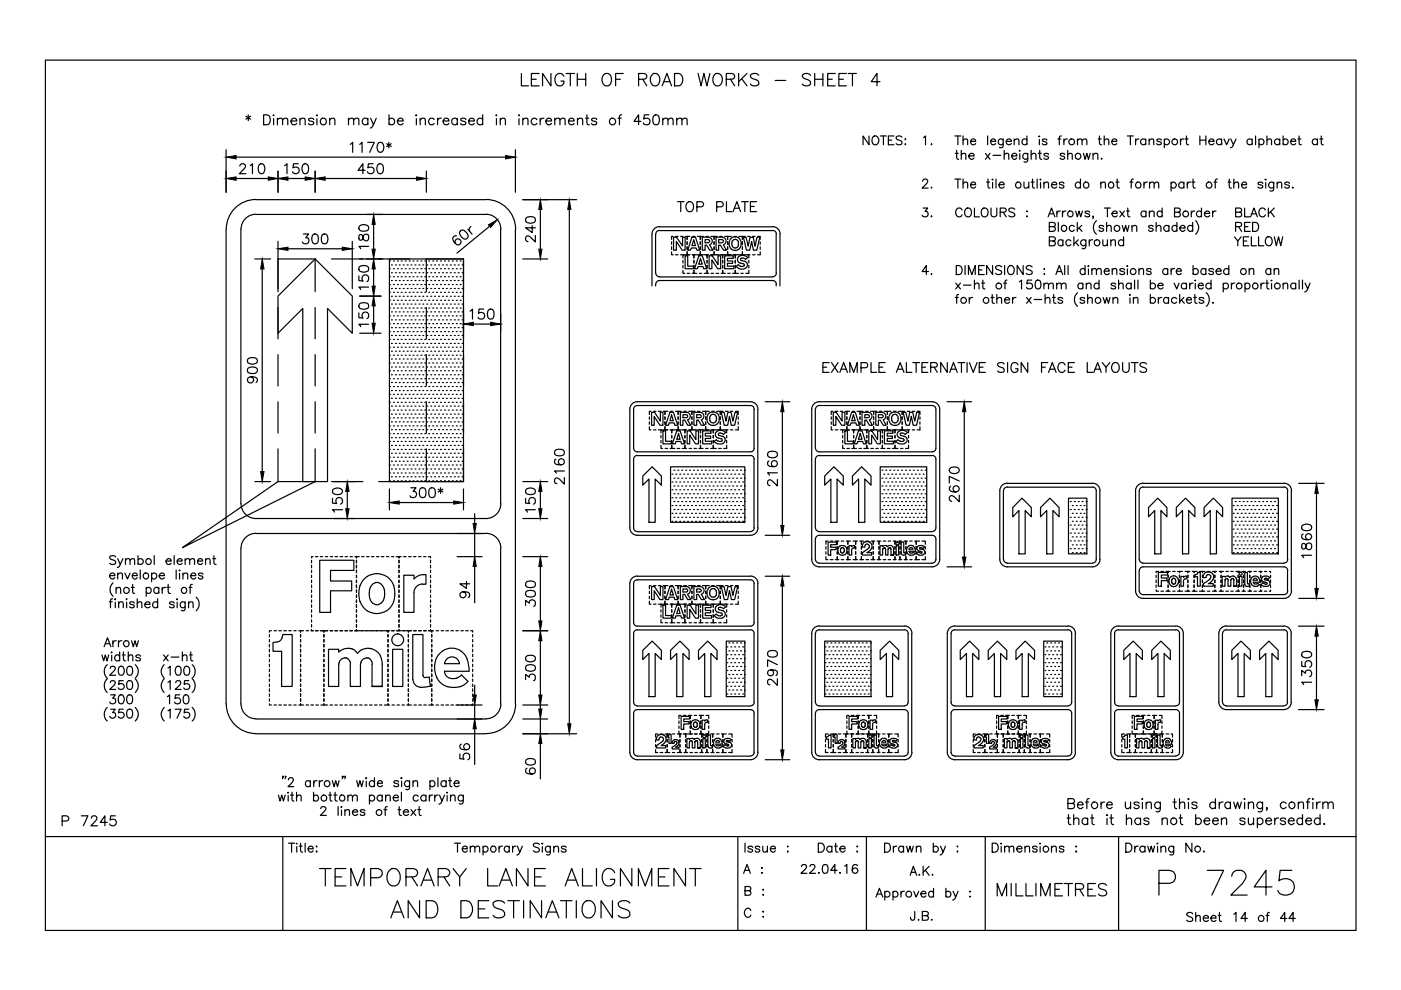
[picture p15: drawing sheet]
<svg xmlns="http://www.w3.org/2000/svg" width="297mm" height="210mm" viewBox="0 0 297 210" stroke-linecap="round" stroke-linejoin="round" font-family="sans-serif">
<g fill="none" stroke="#000" stroke-width=".25">
<path d="M9.6 12.7h277.9v184.6h-277.9zM110.5 15.6v2.6h1.6M112.7 16.8h1M114.3 15.6h-1.6v2.6h1.6M116.8 15.6v2.6l-1.8-2.6v2.6M119.6 16.2a.99 .99 0 0 0-1.1-.6 .99 .99 0 0 0-.8 1 1.17 1.17 0 0 0 .2 1.2 1.17 1.17 0 0 0 1.3 .3l.4-.5v-.4h-.7M120 15.6h1.8M120.9 15.6v2.6M122.4 16.8h1.8M122.4 15.6v2.6M124.2 15.6v2.6M127.9 16a.95 .95 0 0 1 1.1-.4 .95 .95 0 0 1 .6 1 1.14 1.14 0 0 1-.2 1.2 1.14 1.14 0 0 1-1.2 .3 1.61 1.61 0 0 1-.3-2.1z"/>
<path d="M130.5 16.8h1M132.1 15.6h-1.6v2.6M135.4 16.8h1.1a.61 .61 0 0 0 .5-1l-.5-.2h-1.1v2.6M136.3 16.8l.8 1.4M138.1 16a.95 .95 0 0 1 1.1-.4 .95 .95 0 0 1 .7 1 1.15 1.15 0 0 1-.3 1.2 1.15 1.15 0 0 1-1.2 .3 1.61 1.61 0 0 1-.3-2.1zM140.4 18.2l1-2.6 1 2.6M140.8 17.3h1.2M143 15.6h.9a1.41 1.41 0 0 1 .9 1.3 1.41 1.41 0 0 1-.9 1.3h-.9zM148 15.6l.6 2.6 .6-2.6 .7 2.6 .6-2.6M151.6 15.7a1.21 1.21 0 0 1 1.4 .4 1.21 1.21 0 0 1 0 1.5 .96 .96 0 0 1-1.1 .6 .96 .96 0 0 1-.8-1 1.61 1.61 0 0 1 .5-1.5zM154 16.8l1.5-.1a.58 .58 0 0 0 0-1l-1.5-.1v2.6M154.9 16.8l.9 1.4"/>
<path d="M156.6 15.6v2.6M157.2 16.7l1.2 1.5M158.4 15.6l-1.8 1.7M160.9 16a1.02 1.02 0 0 0-1.8 .2l.3 .4 1 .3a.65 .65 0 0 1 .5 .5 .65 .65 0 0 1-.3 .7 1.23 1.23 0 0 1-1.5-.3M164.4 17.1h2.2M171.8 16a.99 .99 0 0 0-1.7 .2l.3 .4 .9 .3a.65 .65 0 0 1 .5 .5 .65 .65 0 0 1-.2 .7 1.18 1.18 0 0 1-1.5-.3M172.7 16.8h1.8M172.7 15.6v2.6M174.5 15.6v2.6M175.5 16.8h1M177.1 15.6h-1.6v2.6h1.6M177.9 16.8h.9"/>
<path d="M179.5 15.6h-1.6v2.6h1.6M179.8 15.6h1.8M180.7 15.6v2.6M186.6 17.3h-1.9l1.2-1.7v2.6M47.9 31.7v9.1M50.1 37.8h6.8M50.1 33.3h57.1M50.9 35.2v-.3l.3-.2h.5l.3 .2a.67 .67 0 0 1-.3 .9l-1 1h1.4M52.1 24.6l1 .7M52.6 24.3v1.3M53.1 35.1l.4-.4v2.1M53.1 24.6l-1 .7"/>
<path d="M55 34.8a.61 .61 0 0 1 1 .3 1.08 1.08 0 0 1-.7 1.7 1.35 1.35 0 0 1-.3-2zM55.9 24.3h.7a1.15 1.15 0 0 1 .7 1.1 1.15 1.15 0 0 1-.7 1.1h-.7zM58 24.3v.3zM58 25.1v1.4M58.8 25.4l.5-.3h.5l.1 1.4M58.8 25.1v1.4M58.9 36.3v4.5M59.9 25.4l.5-.3h.5l.1 1.4M60.3 35.1l.5-.4v2.1M61.1 37.8h3.6M61.7 25.7h1.2a.65 .65 0 0 0-.9-.6 .65 .65 0 0 0-.2 1.1 .63 .63 0 0 0 1.1 0M63.2 34.7h-1l-.1 .9a.75 .75 0 0 1 1.1 0 .75 .75 0 0 1-.1 1.1 .75 .75 0 0 1-1.1-.3"/>
<path d="M63.6 25.4a.73 .73 0 0 1 1-.3l.1 1.4M63.6 25.1v1.4M64.3 34.8a.66 .66 0 0 1 1 .3 1.41 1.41 0 0 1-.5 1.7h-.2a1.35 1.35 0 0 1-.3-2zM66.5 25.4a.64 .64 0 0 0-1.1 0l.1 .2 .9 .3 .1 .3a.64 .64 0 0 1-1.1 0M66.8 36.3v4.5M67.2 24.3v.3zM67.2 25.1v1.4M68.9 37.8h19.4M69.9 25.4l.5-.3h.5l.1 1.4M69.9 25.1v1.4M73.9 25.4a.73 .73 0 0 1 1-.3l.1 1.4M73.9 25.1v1.4"/>
<path d="M74.3 30.6l.5-.4v2.1M75 25.4a.73 .73 0 0 1 1-.3l.1 1.4M76.3 30.6l.5-.4v2.1M77.4 36.1h-1.5l1-1.4v2.1M77.9 30.2h1.4l-.9 2.1M78 25.4a.66 .66 0 0 0-1-.1 .66 .66 0 0 0 0 1 .66 .66 0 0 0 1-.1M78 25.1v1.4M78.6 25.1l.6 1.4 .6-1.4M79.1 34.7h-1l-.1 .9a.75 .75 0 0 1 1.1 0 .75 .75 0 0 1-.1 1.1 .75 .75 0 0 1-1.1-.3M79.2 26.5l-.4 .6h-.3M80.2 34.8a.66 .66 0 0 1 1 .3 1.41 1.41 0 0 1-.5 1.7h-.2a1.35 1.35 0 0 1-.3-2zM80.3 30.3a.67 .67 0 0 1 1 .3 1.08 1.08 0 0 1-.7 1.7 1.31 1.31 0 0 1-.3-2z"/>
<path d="M82 30.5l.9 .6M82.4 30.2v1.2M82.5 25.4a.66 .66 0 0 1 1-.1 .66 .66 0 0 1 0 1 .66 .66 0 0 1-1-.1M82.5 24.3v2.2M82.9 30.5l-.9 .6M84.3 25.7h1.2a.65 .65 0 0 0-.9-.6 .65 .65 0 0 0-.2 1.1 .63 .63 0 0 0 1.1 0M88.3 24.3v.3l-.1-.1zM88.3 25.1v1.4M89.1 25.4l.4-.3h.6l.1 1.4M89.1 25.1v1.4M90.4 36.3v4.5M92 25.4a.66 .66 0 0 0-.9-.1 .66 .66 0 0 0 0 1 .66 .66 0 0 0 .9-.1"/>
<path d="M92.8 25.1v1.4M93.6 25.1a.65 .65 0 0 0-.8 .6M94 25.7h1.2a.65 .65 0 0 0-.9-.6 .65 .65 0 0 0-.2 1.1 .63 .63 0 0 0 1.1 0M97 25.4a.66 .66 0 0 0-1-.1 .66 .66 0 0 0 0 1 .66 .66 0 0 0 1-.1M97 25.1v1.4M98.8 25.4a.64 .64 0 0 0-1.1 0l.1 .2 .9 .3 .1 .3a.64 .64 0 0 1-1.1 0M99.4 25.7h1.2a.65 .65 0 0 0-1-.6 .65 .65 0 0 0-.1 1.1 .63 .63 0 0 0 1.1 0M102.3 25.4a.66 .66 0 0 0-.9-.1 .66 .66 0 0 0 0 1 .66 .66 0 0 0 .9-.1M102.3 24.3v2.2M105.3 25.1v1.4M105.3 24.3v.3zM106.1 25.4l.5-.3h.4l.2 1.4"/>
<path d="M106.1 25.1v1.4M109.3 31.7v9.1M110 25.1v1.4M110 24.3v.3zM110.8 25.4a.73 .73 0 0 1 1.1-.3v1.4M110.8 25.1v1.4M113.8 25.4a.68 .68 0 0 0-1-.1 .68 .68 0 0 0 0 1 .68 .68 0 0 0 1-.1M114.5 25.1v1.4M115.3 25.1a.65 .65 0 0 0-.8 .6M115.8 25.7h1.1a.65 .65 0 0 0-.9-.6 .65 .65 0 0 0-.2 1.1 .63 .63 0 0 0 1.1 0M117.6 25.4a.73 .73 0 0 1 1-.3l.1 1.4M117.6 25.1v1.4"/>
<path d="M118.7 25.4a.73 .73 0 0 1 1-.3l.1 1.4M120.5 25.7h1.2a.65 .65 0 0 0-.9-.6 .65 .65 0 0 0-.2 1.1 .64 .64 0 0 0 1.1 0M122.4 25.4l.5-.3h.5l.1 1.4M122.4 25.1v1.4M124.1 25.1h.7M124.4 24.3v1.7l.1 .4 .4 .1M126.5 25.4a.63 .63 0 0 0-1.1 0l.1 .2 .9 .3 .1 .3a.63 .63 0 0 1-1.1 0M131 25.1h.7M131.8 24.3l-.4 .2-.1 .3v1.7M135.9 25.7h-1.5l1-1.4v2.2M137.6 24.3h-1l-.1 1a.74 .74 0 0 1 1.1-.1 .74 .74 0 0 1-.1 1.1 .74 .74 0 0 1-1.1-.3M138.7 24.5a.66 .66 0 0 1 1 .3 1.84 1.84 0 0 1-.2 1.6 .71 .71 0 0 1-1-.4 1.77 1.77 0 0 1 .2-1.5z"/>
<path d="M140.5 25.4l.5-.3h.5l.1 1.4M140.5 25.1v1.4M141.6 25.4l.5-.3h.5l.1 1.4M143.5 25.4a.73 .73 0 0 1 1-.3l.1 1.4M143.5 25.1v1.4M144.6 25.4a.73 .73 0 0 1 1-.3l.1 1.4M184.2 28.8v1.9l-1.2-1.9v1.9M185.2 28.9a.93 .93 0 0 1 1.1 .6 .93 .93 0 0 1-.5 1.2 .97 .97 0 0 1-1-.7 .97 .97 0 0 1 .4-1.1zM186.7 28.8h1.2M187.3 28.8v1.9M188.4 29.7h.7M189.5 28.8h-1.1v1.9h1.1"/>
<path d="M191.2 29.1a.7 .7 0 0 0-1.2 .2l.2 .2 .9 .4a.45 .45 0 0 1 .1 .5 .45 .45 0 0 1-.4 .3h-.4l-.4-.3M191.9 29.5h.1zM191.9 30.6h.1zM195.6 38.4a.58 .58 0 0 1 .5-.5 .58 .58 0 0 1 .6 .5l-.3 .6-.9 .9h1.3M195.8 29.2l.4-.4v1.9M197.4 30.6h.2zM197.4 39.8h.2zM202.5 28.8h1.2M202.5 38h1.2M202.5 32.5h.7M202.8 31.9v1.5l.1 .3 .4 .1M203.1 28.8v1.9"/>
<path d="M203.1 38v1.9M203.8 32.9a.63 .63 0 0 1 .9-.3l.1 1.2M203.8 31.9v1.9M204.2 29.8l.4-.3h.5l.1 1.2M204.2 39l.4-.4 .5 .1 .1 1.2M204.2 28.8v1.9M204.2 38v1.9M205.4 33.1h1.1a.59 .59 0 0 0-.9-.5 .59 .59 0 0 0 .1 1.1 .5 .5 0 0 0 .8-.2M205.8 30h1.1a.57 .57 0 0 0-.9-.5 .57 .57 0 0 0-.1 .9 .57 .57 0 0 0 1 0M205.8 39.2h1.1a.55 .55 0 0 0-.7-.6 .55 .55 0 0 0-.4 .7 .57 .57 0 0 0 .4 .6 .57 .57 0 0 0 .7-.3M208.9 32.5l1 1.3M209.2 38.6h.6"/>
<path d="M209.4 28.8v1.9M209.5 38v1.5l.1 .3 .3 .1M209.9 32.5l-1 1.3M210 30h1.1a.57 .57 0 0 0-.8-.5 .57 .57 0 0 0-.2 .9 .57 .57 0 0 0 1 0M210.4 38.1h.1v.1zM210.5 38.7v1.2M210.5 32.9h1.7M211.2 38v1.9M211.8 39.2h1.1a.6 .6 0 0 0-.8-.5 .6 .6 0 0 0-.2 .9 .62 .62 0 0 0 1 0M212.7 29.5l-.1 1.7-.2 .1-.5-.1M212.7 29.7a.59 .59 0 0 0-.9-.1 .59 .59 0 0 0 0 .9 .59 .59 0 0 0 .9-.1M212.9 32.9l.4-.4 .5 .1 .1 1.2"/>
<path d="M212.9 31.9v1.9M213.3 30h1.1a.6 .6 0 0 0-.8-.4 .6 .6 0 0 0-.3 .8 .6 .6 0 0 0 .9 .2l.2-.2M214.5 33.1h1.1v-.2a.58 .58 0 0 0-.9-.2 .58 .58 0 0 0 0 .9 .58 .58 0 0 0 .9-.1M215 29.8l.3-.3a.44 .44 0 0 1 .7 .3v.9M215 29.5v1.2M216.1 32h.2zM216.2 32.6v1.2M217.1 38.6l.1 1.2 .4 .1 .5-.4M217.7 29.7a.59 .59 0 0 0-.8-.1 .59 .59 0 0 0 0 .9 .59 .59 0 0 0 .8-.1M217.7 28.8v1.9M217.9 32.5v1.5a.49 .49 0 0 1-.3 .4 .49 .49 0 0 1-.5-.1M217.9 32.8a.59 .59 0 0 0-.9-.1 .59 .59 0 0 0 0 .9 .59 .59 0 0 0 .9-.1"/>
<path d="M218.1 38.6v1.3M218.6 32.9l.3-.3a.44 .44 0 0 1 .7 .3v.9M218.6 38.6h.7M218.6 31.9v1.9M218.9 38v1.5l.1 .3 .3 .1M219.9 38v1.9M220.1 32.5h.7M220.4 28.8v.2zM220.4 29.5v1.2M220.4 31.9v1.5l.1 .3 .4 .1M220.6 38.7v1.2M220.6 38v.2z"/>
<path d="M221.3 39l.5-.4 .4 .1 .1 1.2M221.3 38.6v1.3M222 29.7a.58 .58 0 0 0-1 0l.1 .2 .8 .3 .1 .2a.58 .58 0 0 1-1 0M222.3 32.8a.57 .57 0 0 0-1 0l.3 .3 .6 .1 .1 .3a.56 .56 0 0 1-.9 .2l-.1-.2M222.9 39.2h1.1a.6 .6 0 0 0-.8-.5 .6 .6 0 0 0-.2 .9 .62 .62 0 0 0 1 0M224.3 29.5h.6M225 28.8l-.3 .1-.1 .3v1.5M225.6 38.9a.54 .54 0 0 0-.5-.3 .54 .54 0 0 0-.5 .3l.2 .3h.5a.33 .33 0 0 1 .2 .6 .63 .63 0 0 1-.9-.2M225.6 29.5v1.2M225.7 32.8a.57 .57 0 0 0-.9 0l.2 .3 .7 .1v.3a.53 .53 0 0 1-.5 .3 .53 .53 0 0 1-.4-.3M226.3 29.5a.59 .59 0 0 0-.7 .5M226.4 32.9a.63 .63 0 0 1 .9-.3v1.2"/>
<path d="M226.4 31.9v1.9M228.4 29.8l.5-.3h.4l.1 1.2M228.4 29.5v1.2M229.1 38.9a.61 .61 0 0 0-.9-.1 .61 .61 0 0 0 0 .9 .61 .61 0 0 0 .9-.1M229.1 38v1.9M229.4 29.8l.5-.3h.4l.1 1.2M229.7 32.5l.4 1.3 .3-1.3 .4 1.3 .4-1.3M231.7 32.9l.3-.3a.44 .44 0 0 1 .8 .3v.9M231.7 32.5v1.3M232.8 29.5h.7M233.1 28.8v1.6l.1 .2 .4 .1M233.4 39l.4-.4 .5 .1 .1 1.2"/>
<path d="M233.4 38.6v1.3M233.5 33.7h.2l-.1 .1zM234.1 29.8l.4-.3h.5l.1 1.2M234.1 28.8v1.9M235.7 30h1.1a.57 .57 0 0 0-.8-.5 .57 .57 0 0 0-.2 .9 .57 .57 0 0 0 1 0M236.6 38.6h.7M236.9 38v1.5l.1 .3 .3 .1M239 28.8h1.3M239.6 38.6h.6M239.7 28.8v1.9M240.3 38l-.3 .1-.2 .3v1.5M240.8 29.5v1.2"/>
<path d="M241.5 29.5a.59 .59 0 0 0-.7 .5M242.5 38.6v1.3M242.9 29.7a.61 .61 0 0 0-.9-.1 .61 .61 0 0 0 0 .9 .61 .61 0 0 0 .9-.1M242.9 29.5v1.2M243.3 38.6a.63 .63 0 0 0-.8 .6M243.6 29.8l.5-.3h.4l.1 1.2M243.6 29.5v1.2M243.7 39l.5-.4 .4 .1 .1 1.2M243.7 38.6v1.3M244.7 39l.5-.4 .4 .1 .1 1.2M246.2 29.7a.57 .57 0 0 0-.9 0v.2l.8 .3 .1 .2a.57 .57 0 0 1-.9 0M246.9 29.7a.61 .61 0 0 1 .9-.1 .61 .61 0 0 1 0 .9 .61 .61 0 0 1-.9-.1"/>
<path d="M246.9 29.5v1.8M248.3 38.9a.61 .61 0 0 1 .9-.1 .61 .61 0 0 1 0 .9 .61 .61 0 0 1-.9-.1M248.3 38.6v1.9M250.3 29.5v1.2M251 38.9a.61 .61 0 0 0-.9-.1 .61 .61 0 0 0 0 .9 .61 .61 0 0 0 .9-.1M251 38.6v1.3M251 29.5a.59 .59 0 0 0-.7 .5M251.3 29.5h.6M251.6 28.8v1.6v.2l.4 .1M251.7 38.6v1.3M252.4 38.6a.58 .58 0 0 0-.7 .6M252.7 38.6h.6"/>
<path d="M253 38v1.5l.1 .3 .3 .1M254.4 29.7h1.3M254.4 28.8v1.9M255.7 28.8v1.9M256.3 30h1.1a.6 .6 0 0 0-.7-.5 .6 .6 0 0 0-.5 .6 .6 .6 0 0 0 .6 .6l.6-.3M257.4 38.6h.6M258.1 38l-.4 .1v.3v1.5M259 29.7a.61 .61 0 0 0-.9-.1 .61 .61 0 0 0 0 .9 .61 .61 0 0 0 .9-.1M259 29.5v1.2M259.5 29.5l.6 1.2 .5-1.2M260.4 38.6h.6M260.6 38v1.5l.1 .3 .4 .1"/>
<path d="M261 29.5l.5 1.2 .6-1.2M261.5 30.7l-.3 .5-.3 .1M261.6 39l.5-.4 .4 .1 .1 1.2M261.6 38v1.9M263.2 39.2h1.1a.55 .55 0 0 0-.6-.6 .55 .55 0 0 0-.5 .7 .57 .57 0 0 0 .5 .6 .57 .57 0 0 0 .6-.3M265.5 29.7a.61 .61 0 0 0-.9-.1 .61 .61 0 0 0 0 .9 .61 .61 0 0 0 .9-.1M265.5 29.5v1.2M266.2 28.8v1.9M266.9 29.7a.59 .59 0 0 1 .9-.1 .59 .59 0 0 1 0 .9 .59 .59 0 0 1-.9-.1M266.9 29.5v1.8M267.7 38.9a.57 .57 0 0 0-1 0l.1 .2 .8 .2 .1 .3a.62 .62 0 0 1-1 0M268.2 38.1h.2v.1z"/>
<path d="M268.4 38.7v1.2M268.6 29.8a.63 .63 0 0 1 .9-.3l.1 1.2M268.6 28.8v1.9M270.1 38.6l-.1 1.7-.3 .2-.4-.1M270.1 38.9a.61 .61 0 0 0-.9-.1 .61 .61 0 0 0 0 .9 .61 .61 0 0 0 .9-.1M270.8 39l.4-.4 .5 .1 .1 1.2M270.8 38.6v1.3M271.3 29.7a.61 .61 0 0 0-.9-.1 .61 .61 0 0 0 0 .9 .61 .61 0 0 0 .9-.1M271.3 29.5v1.2M272 29.7a.59 .59 0 0 1 .9-.1 .59 .59 0 0 1 0 .9 .59 .59 0 0 1-.9-.1M272 28.8v1.9M273.4 38.9a.53 .53 0 0 0-.5-.3 .53 .53 0 0 0-.5 .3l.2 .3h.5a.33 .33 0 0 1 .2 .6 .66 .66 0 0 1-.9-.2"/>
<path d="M273.7 30h1a.57 .57 0 0 0-.8-.5 .57 .57 0 0 0-.2 .9 .57 .57 0 0 0 1 0M274 39.8h.2zM275.2 29.5h.6M275.4 28.8v1.6l.1 .2 .4 .1M279.3 29.7a.61 .61 0 0 0-.9-.1 .61 .61 0 0 0 0 .9 .61 .61 0 0 0 .9-.1M279.3 29.5v1.2M279.8 29.5h.7M280.1 28.8v1.6l.1 .2 .4 .1M47.9 48.6v100.7M51.1 48.6v58.2M54 54.9h3.4M54.2 45.5h48.8"/>
<path d="M54.2 42.3h48.8M54.3 45.4a3.2 3.2 0 0 0-3.2 3.2M54.3 42.3a6.3 6.3 0 0 0-6.3 6.3M55.6 57v43M58.9 54.9h8M58.9 51.2v10.6M61.1 52.7h11.5M64.3 49.6h1.1l-.6 .8a.66 .66 0 0 1 .7 .8 .66 .66 0 0 1-.9 .5l-.3-.1-.2-.3M66.4 49.7a.69 .69 0 0 1 1 .3 1.84 1.84 0 0 1-.2 1.6 .69 .69 0 0 1-1-.3 1.54 1.54 0 0 1 .2-1.6zM66.8 54.9v6.9M68.4 49.7a.68 .68 0 0 1 1 .3 1.05 1.05 0 0 1-.7 1.7 .9 .9 0 0 1-.6-1.2zM70.3 54.9h16.6"/>
<path d="M74.7 51.2v10M76.1 58.5v1l.9 .1a.74 .74 0 0 1-.1-1.1 .74 .74 0 0 1 1.2 .1 .74 .74 0 0 1-.3 1.1M76.2 49.8a.8 .8 0 0 0 .2 1.1h.2a.96 .96 0 0 0 .5-.9 .58 .58 0 0 1 .6-.4 .58 .58 0 0 1 .5 .5v.4a.58 .58 0 0 1-.5 .6 .58 .58 0 0 1-.6-.3 .84 .84 0 0 0-.7-1.1zM76.2 48a1.27 1.27 0 0 1 2 .3v.1a.9 .9 0 0 1-1.2 .6l-.5-.1a.69 .69 0 0 1-.3-.9zM76.2 56.6a1.65 1.65 0 0 1 1.9 0 .68 .68 0 0 1-.3 1 1.05 1.05 0 0 1-1.7-.7zM78.2 52.2h-2.1l.4 .5M79.2 47.6v5.2M79.2 57v3.7M82.6 58.7h.1M82.6 55.3h.1M82.6 57h.1M82.6 54.9h15.7v47.2h-15.7z"/>
<path d="M83 59.5h.1M83 56.2h.1M83 57.8h.1M83.4 58.7h.1M83.4 55.3h.1M83.4 57h.1M83.8 59.5h.1M83.8 56.2h.1M83.8 57.8h.1M84.3 58.7h.1M84.3 55.3h.1M84.3 57h.1"/>
<path d="M84.6 57.8h.1M84.6 59.5h.1M84.6 56.2h.1M85.1 58.7h.1M85.1 55.3h.1M85.1 57h.1M85.5 57.8h.1M85.5 59.5h.1M85.5 56.2h.1M85.9 58.7h.1M85.9 55.3h.1M85.9 57h.1"/>
<path d="M86.3 57.8h.1M86.3 59.5h.1M86.3 56.2h.1M86.8 58.7h.1M86.8 55.3h.1M86.8 57h.1M87.1 57.8h.1M87.1 59.5h.1M87.1 56.2h.1M87.6 58.7h.1M87.6 55.3h.1M87.6 57h.1"/>
<path d="M88 57.8h.1M88 59.5h.1M88 56.2h.1M88.4 58.7h.1M88.4 55.3h.1M88.4 57h.1M88.8 57.8h.1M88.8 59.5h.1M88.8 56.2h.1M89.3 58.7h.1M89.3 55.3h.1M89.3 57h.1"/>
<path d="M89.6 57.8h.1M89.6 59.5h.1M89.6 56.2h.1M90.1 58.7h.1M90.1 55.3h.1M90.1 57h.1M90.3 54.9h8v6.9M90.4 54.9v6.9M90.5 57.8h.1M90.5 59.5h.1M90.5 56.2h.1M90.9 58.7h.1"/>
<path d="M90.9 55.3h.1M90.9 57h.1M91.3 57.8h.1M91.3 59.5h.1M91.3 56.2h.1M91.8 58.7h.1M91.8 55.3h.1M91.8 57h.1M92.1 57.8h.1M92.1 59.5h.1M92.1 56.2h.1M92.6 58.7h.1"/>
<path d="M92.6 55.3h.1M92.6 57h.1M93 57.8h.1M93 59.5h.1M93 56.2h.1M93.4 58.7h.1M93.4 55.3h.1M93.4 57h.1M93.8 57.8h.1M93.8 59.5h.1M93.8 56.2h.1M94.2 58.7h.1"/>
<path d="M94.2 55.3h.1M94.2 57h.1M94.6 57.8h.1M94.6 59.5h.1M94.6 56.2h.1M95.1 58.7h.1M95.1 55.3h.1M95.1 57h.1M95.5 57.8h.1M95.5 59.5h.1M95.5 56.2h.1M95.9 58.7h.1"/>
<path d="M95.9 55.3h.1M95.9 57h.1M96.3 57.8h.1M96.3 59.5h.1M96.3 56.2h.1M96.7 58.7h.1M96.7 55.3h.1M96.7 57h.1M96.8 50a.62 .62 0 0 0-.8 .5 1.6 1.6 0 0 0 1.2 1.4 .64 .64 0 0 0 .5-.7 .64 .64 0 0 0-.8-.5 .64 .64 0 0 0-.3 .9M97.1 57.8h.1M97.1 59.5h.1M97.1 56.2h.1"/>
<path d="M97.6 58.7h.1M97.6 55.3h.1M97.6 57h.1M97.6 49l.2-.1a1.37 1.37 0 0 1 1.4 1.3 .62 .62 0 0 1-.9 .4 1.79 1.79 0 0 1-.9-1.3zM98 57.8h.1M98 59.5h.1M98 56.2h.1M99.2 48.6l.9 1.1M99.8 48a.68 .68 0 0 0-.2 1M103 45.4a3.2 3.2 0 0 1 3.2 3.2M103 42.3a6.3 6.3 0 0 1 6.3 6.3M103.8 48l-6.9 5.7"/>
<path d="M106.1 48.6l.1 58.2a3.2 3.2 0 0 1-3.2 3.1M109.3 48.6v100.6a6.3 6.3 0 0 1-6.3 6.3M110.8 54.9h5.3M110.8 42.3h11.5M111.5 46.2a1.65 1.65 0 0 1 1.9 0 .68 .68 0 0 1-.3 1 1.05 1.05 0 0 1-1.7-.7zM112.8 47.8v1.5l-1.4-1h2.1M113.5 49.9v1.4l-1.3-1.2a.47 .47 0 0 0-.5-.1 .47 .47 0 0 0-.3 .4l.1 .6 .4 .2M114.6 44.4v8.4M120.7 44.4v109.1M138.2 49.7v10.9M139 49.7v8.2M139 57.9a.78 .78 0 0 0 .8 .8"/>
<path d="M139.8 58.7h24M139.8 59.5h24M139.8 48.9h24M139.8 48.1h24M139.8 59.5a.78 .78 0 0 0-.8 .8M139.8 48.9a.78 .78 0 0 0-.8 .7M139.8 48a1.59 1.59 0 0 0-1.6 1.6M142.4 53.4v.6h.3M142.4 51.3v.5M142.4 52.3v.6M142.7 50.1h-.3v.7M142.8 50.3h.6l1.3 1.9v-1.9h.6v2.7h-.7l-1.2-1.8v1.8h-.6z"/>
<path d="M143.2 50.1h.6M143.2 54h.6M143.7 42.8h1.3M144.3 54h.5M144.3 50.1h.5M144.3 42.8v2.1M144.8 57.3v.7h.4M144.8 55.2v.6M144.8 56.3v.5M145.2 54h-.4v.7M145.3 54.2h.5v2.2h1.2v.6h-1.7zM145.3 50.1h.4v.7v-.7h.6"/>
<path d="M145.3 54h.9M145.6 43.1l.3-.2a.96 .96 0 0 1 1.1 .3 .96 .96 0 0 1 0 1.2 .78 .78 0 0 1-.9 .5 .78 .78 0 0 1-.7-.8zM145.7 54v-.6v.6h.6M145.7 51.3v.5M145.7 52.3v.6M145.7 58h.5M146.7 50.3h.8l.9 2.7h-.6l-.2-.4h-1l-.2 .4h-.6zM146.7 58h.4v-.7v.7h.6M146.8 54h.5M146.8 50.1h.5M147.1 50.9l.4 1.2h-.8zM147.1 55.2v.6"/>
<path d="M147.1 56.3v.5M147.7 54h-.6v.7v-.7h-.4M147.8 43.9h.8a.53 .53 0 0 0 .6-.4 .53 .53 0 0 0-.3-.6l-1.1-.1v2.1M147.8 54h1M147.8 50.1h.7v.7v-.7h.7M148.2 54.2h.7l.9 2.8h-.6l-.2-.5h-1l-.2 .5h-.6zM148.3 58h.5M148.5 54v-.6v.6h.7M148.5 51.3v.5M148.5 52.3v.6M148.5 54.8l.4 1.2h-.8zM149.3 58h.6v-.7v.7h.4"/>
<path d="M149.7 54h.5M149.7 50.1h.5M149.9 55.2v.6M149.9 56.3v.5M150.1 50.8h-.6v.7h.6M150.1 50.8a.32 .32 0 0 1 .4 .3 .32 .32 0 0 1-.4 .3M150.2 50.3h-1.3v2.7h.6v-1h.3l.7 1h.6l-.6-1.1M150.2 50.3a.83 .83 0 0 1 .8 .7 .83 .83 0 0 1-.5 .9M150.3 54h-.4v.7v-.7h-.6M150.3 54.2h.7l1.2 1.9v-1.9h.6v2.8h-.6l-1.3-1.9v1.9h-.6zM150.7 54h.7v-.6v.6h.6M150.7 50.1h.7v.7v-.7h.6"/>
<path d="M150.8 58h.5M151.4 51.3v.5M151.4 52.3v.6M151.8 54h.6M151.8 58h.6M151.9 43.9h.9a.53 .53 0 0 0 .5-.4 .53 .53 0 0 0-.2-.6l-1.2-.1v2.1M152.6 54h.5M152.6 50.1h.5M152.9 58h.3v-.7v.7h.6M153 50.8h-.6v.7h.6M153.1 50.8a.32 .32 0 0 1 .3 .3 .32 .32 0 0 1-.3 .3M153.1 50.3h-1.3v2.7h.6v-1h.4l.6 1h.6l-.6-1.1"/>
<path d="M153.1 50.3a.83 .83 0 0 1 .8 .7 .83 .83 0 0 1-.5 .9M153.2 55.2v.6M153.2 56.3v.5M153.6 50.1h.7v.7v-.7h.7M153.6 54.2h1.9v.6h-1.3v.5h1.1v.5h-1.1v.6h1.4v.6h-2zM153.6 54h1.2M153.8 54h-.6v.7v-.7h-.3M154 42.8v2.1h1.2M154.3 54v-.6v.6h.7M154.3 51.3v.5M154.3 52.3v.6M154.3 58h.5"/>
<path d="M154.6 51.7l.1 .6 .3 .5 .8 .3M155.2 51.2v.9M155.2 52.1l.3 .4M155.3 58h.6v-.7v.7h.7M155.4 44.9l.8-2.1 .8 2.1M155.5 50.8h.7l.3 .4M155.5 50.8l-.3 .4M155.6 54h.5M155.6 50.1h.5M155.7 44.2h1M155.8 50.2a1.37 1.37 0 0 0-1.2 1.6M155.8 50.3h.1"/>
<path d="M155.8 53.1h.1M155.9 55.2v.6M155.9 56.3v.5M155.9 50.2l.8 .3M156.1 56.5l.5 .4M156.5 51.2v.9M156.5 54.5a.78 .78 0 0 0 .1 1.1M156.5 52.1l-.3 .4h-.7M156.6 54h-.7v.7v-.7h-.6M156.6 56.9l1.3 .1M156.6 55.6l.4 .2M156.6 54h1"/>
<path d="M156.6 50.1h.8v.7v-.7h.6M156.7 50.5l.3 .5 .2 .8M156.7 52.8l-.8 .3M156.9 56.4l.5 .1M156.9 56.4l-.4-.3-.4 .4M156.9 55.8l.8 .2 .1 .4M157 54.2a1.59 1.59 0 0 1 1.5 .4M157 54.2l-.5 .3M157 54.8l.2 .4M157.1 58h.5M157.2 51.7l-.2 .6-.3 .5M157.2 55.2l.6 .2"/>
<path d="M157.2 42.8h1.4M157.4 54.7l.7 .3M157.4 54.7l-.3 .1M157.4 54v-.6v.6h.6M157.4 51.3v.5M157.4 52.3v.6M157.6 50.3h.6l.4 1.9 .4-1.9h.7l.4 1.9 .4-1.9h.6l-.6 2.7h-.8l-.3-1.8-.4 1.8h-.7zM157.7 56.3l-.3 .2M157.8 55.4h.2M157.9 42.8v2.1M158 55.4a.81 .81 0 0 1 .5 .8 .81 .81 0 0 1-.6 .7M158.1 54h.7v.7"/>
<path d="M158.5 54h.5M158.5 54.6l-.4 .4M158.5 50.1h.5M158.8 57.3v.7h-.7M158.8 55.2v.6M158.8 56.3v.5M159.1 43.8h.8M159.6 54h.5M159.6 50.1h.5M160.4 42.8h-1.3v2.1h1.3M160.6 50.1h.6v.7M161.2 53.4v.6h-.6"/>
<path d="M161.2 51.3v.5M161.2 52.3v.6M163.8 59.5a.82 .82 0 0 1 .8 1.1M163.8 48.9a.78 .78 0 0 1 .8 .7M163.8 48a1.59 1.59 0 0 1 1.6 1.6M164.6 49.7v8.2M164.6 57.9a.78 .78 0 0 1-.8 .8M165.4 49.7v10.9M195.7 44.1h1l-.6 .7a.62 .62 0 0 1 .6 .9 .62 .62 0 0 1-1 .2l-.2-.3M196.9 57.6h-1.4l.9-1.3v1.9M197.4 45.9h.2zM197.4 58.1h.2z"/>
<path d="M202.7 56.3a1 1 0 0 1 1.3 .7 1 1 0 0 1-.7 1.2h-.6zM204 44.5a.64 .64 0 0 0-1-.3 .93 .93 0 0 0-.4 1.2 .93 .93 0 0 0 1.1 .5l.3-.3M204.6 56.3v1.9M204.7 44.4a.78 .78 0 0 1 1-.1 .78 .78 0 0 1 .3 1 .77 .77 0 0 1-1 .7 .77 .77 0 0 1-.5-1.2zM205.3 58.2v-1.9l.8 1.9 .7-1.9v1.9M206.6 44.1v1.9h1.1M206.6 59.4v1.9M207.5 57.2h.7M208.2 44.4a.78 .78 0 0 1 1-.1 .78 .78 0 0 1 .3 1 .77 .77 0 0 1-1 .7 .77 .77 0 0 1-.5-1.2zM208.4 59.4v1.5l.1 .3 .3 .1M208.7 56.3h-1.2v1.9h1.2M210.1 44.1v1.4a.62 .62 0 0 0 .6 .5 .62 .62 0 0 0 .6-.5v-1.4"/>
<path d="M210.5 56.3v1.9l-1.3-1.9v1.9M212.1 45l1.1-.1 .1-.3-.1-.3-.3-.2h-.8v1.9M212.4 56.6a.71 .71 0 0 0-.7-.3 .71 .71 0 0 0-.6 .5 1.13 1.13 0 0 0 1.1 .6l.2 .6a.88 .88 0 0 1-1.3 0M212.7 45l.6 1M213 56.3v1.9M213.5 59.4l-.3 .1-.1 .2v1.6M213.8 56.6l.3-.3a.95 .95 0 0 1 1 1 .95 .95 0 0 1-1 .9l-.3-.2-.2-.5zM215.2 44.4a.73 .73 0 0 0-1.3 .1l.2 .3 .8 .4 .3 .5a.88 .88 0 0 1-1.3 0M216.1 59.7l.5-.3v1.9M216.9 56.3v1.9l-1.2-1.9v1.9M217.6 44.8h.2zM217.6 45.9h.2z"/>
<path d="M218.8 59.4h-1l-.1 .8a.67 .67 0 0 1 1.1 0 .67 .67 0 0 1-.2 1 .67 .67 0 0 1-1-.3M218.8 56.6a.71 .71 0 0 0-.7-.3 .71 .71 0 0 0-.5 .5l.3 .4 .9 .3v.5a.88 .88 0 0 1-1.2 0M219.7 59.5a.63 .63 0 0 1 .9 .2 1.64 1.64 0 0 1-.2 1.5 .61 .61 0 0 1-.8-.3 1.64 1.64 0 0 1 .1-1.4zM221.3 57h.2l-.1 .1zM221.3 58.1h.2zM222.2 46l.7-1.9 .8 1.9M222.5 48h1.1l.1-.3v-.4l-.4-.1h-.8v1.9h.8l.4-.2v-.7l-.4-.2M222.5 51.1l1.1-.1 .1-.2v-.4l-.4-.2h-.8v1.9h.8a.51 .51 0 0 0 .5-.5 .51 .51 0 0 0-.5-.5M222.5 45.3h.9M223.9 58.2l.7-1.9 .7 1.9M224.1 44.7v1.3M224.1 57.6h.9"/>
<path d="M224.4 47.2v1.9M224.8 44.7a.64 .64 0 0 0-.7 .6M225.3 44.7v1.3M225.4 51.1a.59 .59 0 0 0-.9-.1 .59 .59 0 0 0 0 .9 .59 .59 0 0 0 .9-.1M225.4 50.8v1.3M225.7 56.3v1.9M226 44.7a.59 .59 0 0 0-.7 .6M226.5 56.3v1.9M227 51.1a.59 .59 0 0 0-.8-.1 .59 .59 0 0 0 0 .9 .59 .59 0 0 0 .8-.1M227.7 50.2v1.9M227.8 48a.59 .59 0 0 0-.9 0 .59 .59 0 0 0 0 .8 .59 .59 0 0 0 .9 0M228.1 44.7l.3 1.3 .4-1.3 .3 1.3 .4-1.3"/>
<path d="M228.1 51.4l.6 .7M228.4 47.2v1.9M228.6 50.8l-.9 .9M228.8 48.3l.6 .8M229.3 47.8l-.9 .9M230.1 57.2a.59 .59 0 0 0-.9 0 .59 .59 0 0 0 0 .8 .59 .59 0 0 0 .9 0M230.1 56.3v1.9M230.2 50.8v1.5a.49 .49 0 0 1-.3 .4 .49 .49 0 0 1-.5-.1M230.2 51.1a.61 .61 0 0 0-.9-.1 .61 .61 0 0 0 0 .9 .61 .61 0 0 0 .9-.1M230.8 57v1.2M230.8 56.3v.2zM230.9 50.8v1.3"/>
<path d="M231 45a.58 .58 0 0 0-.9 0l.2 .3h.5l.2 .4a.58 .58 0 0 1-.9 0M231.5 57.3l.5-.4 .4 .1 .1 1.2M231.5 56.9v1.3M231.7 50.8a.58 .58 0 0 0-.8 .6M231.8 45.9h-.1h.1l-.1 .5M232.5 46.8a1.93 1.93 0 0 0 0 2.9M232.5 57.3l.4-.4 .5 .1 .1 1.2M233 59.4v1.9M233.8 50.8l.1 1.2 .4 .1 .5-.4M234 48a.58 .58 0 0 0-1 0l.3 .3 .6 .2 .1 .3a.54 .54 0 0 1-.5 .3 .54 .54 0 0 1-.5-.3M234.1 57.5h1.1a.55 .55 0 0 0-.7-.6 .55 .55 0 0 0-.4 .8 .57 .57 0 0 0 .4 .5 .57 .57 0 0 0 .7-.2M234.2 44.1h1.2"/>
<path d="M234.6 48.1l.4-.3 .5 .1 .1 1.2M234.6 47.2v1.9M234.8 44.1v1.9M234.8 50.8v1.3M235.5 51.2a.63 .63 0 0 1 .9-.3l.1 1.2M235.5 50.8v1.3M235.8 45.3h1.1a.59 .59 0 0 0-.7-.5 .59 .59 0 0 0-.5 .6 .59 .59 0 0 0 .5 .6l.7-.3M235.8 57.3l.5-.4 .4 .1 .1 1.2M235.8 56.9v1.3M237.2 59.4v1.9M237.4 44.7l1 1.3M237.9 47.8l.4 1.3 .3-1.3 .4 1.3 .4-1.3"/>
<path d="M238.2 51.1a.61 .61 0 0 0-.9-.1 .61 .61 0 0 0 0 .9 .61 .61 0 0 0 .9-.1M238.2 50.2v1.9M238.4 44.7l-1 1.3M238.4 57.2a.57 .57 0 0 0-1 0l.1 .2 .8 .3 .1 .3a.62 .62 0 0 1-1 0M238.9 44.7h.6M239 57v1.2M239 56.3v.2zM239.1 44.1v1.5l.1 .3 .4 .1M240 48.1l.5-.3 .4 .1 .1 1.2M240 47.8v1.3M240.6 59.4v1.9M241.3 59.4v1.9"/>
<path d="M241.5 57.3l.4-.4 .5 .1 .1 1.2M241.5 56.9v1.3M243 45a.59 .59 0 0 0-.9-.1 .59 .59 0 0 0 0 .9 .59 .59 0 0 0 .9-.1M243 44.7v1.3M243.7 45.1l.3-.3a.44 .44 0 0 1 .7 .3v.9M243.7 44.7v1.3M243.9 59.4v1.9M244.1 57.2a.53 .53 0 0 0-.5-.3 .53 .53 0 0 0-.5 .3l.2 .3 .7 .2 .1 .3a.57 .57 0 0 1-1 0M244.5 48a.57 .57 0 0 0-1 0l.3 .3 .6 .2 .1 .3a.56 .56 0 0 1-.9 .1l-.1-.1M245.1 48.1l.5-.3 .4 .1 .1 1.2M245.1 47.2v1.9M246.4 45a.59 .59 0 0 0-.9-.1 .59 .59 0 0 0 0 .9 .59 .59 0 0 0 .9-.1"/>
<path d="M246.4 44.1v1.9M247.6 57.2a.59 .59 0 0 0-.9 0 .59 .59 0 0 0 0 .8 .59 .59 0 0 0 .9 0M247.6 56.9v1.3M247.8 48a.61 .61 0 0 0-.9 0 .61 .61 0 0 0 0 .9 .61 .61 0 0 0 .9-.1M247.8 47.8v1.3M248.3 56.9v1.3M249 56.9a.58 .58 0 0 0-.7 .6M249 45l1.1-.1 .1-.3v-.3l-.4-.2h-.8v1.9h.8l.4-.2v-.5l-.4-.3M249.4 57.5h1.1a.55 .55 0 0 0-.7-.6 .55 .55 0 0 0-.4 .8 .57 .57 0 0 0 .4 .5 .57 .57 0 0 0 .7-.2M249.5 48a.59 .59 0 0 0-.8 0 .59 .59 0 0 0 0 .8 .59 .59 0 0 0 .8 0M249.5 47.2v1.9M250.2 48.3h1.1a.59 .59 0 0 0-1-.4 .59 .59 0 0 0 .2 1 .5 .5 0 0 0 .8-.1"/>
<path d="M252.6 44.7v1.3M252.9 48a.61 .61 0 0 0-.9 0 .61 .61 0 0 0 0 .9 .61 .61 0 0 0 .9-.1M252.9 47.2v1.9M253 57.2a.61 .61 0 0 1 .9-.1 .61 .61 0 0 1 0 1 .61 .61 0 0 1-.9-.1M253 56.3v1.9M253.3 44.7a.64 .64 0 0 0-.7 .6M253.4 59.4v.2zM253.5 46.8a1.93 1.93 0 0 1 0 2.9M254.7 45a.59 .59 0 0 0-.8-.1 .59 .59 0 0 0 0 .9 .59 .59 0 0 0 .8-.1M254.7 44.1v1.9M255.4 45.3h1.1a.61 .61 0 0 0-.8-.5 .61 .61 0 0 0-.4 .8 .61 .61 0 0 0 .8 .4l.4-.3M255.7 57.2a.59 .59 0 0 0-.9 0 .59 .59 0 0 0 0 .8 .59 .59 0 0 0 .9 0"/>
<path d="M255.7 56.9v1.3M256.8 59.4v1.9M257.1 44.7v1.3M257.3 57.2a.53 .53 0 0 0-.5-.3 .53 .53 0 0 0-.5 .3l.3 .3 .6 .2 .1 .3a.57 .57 0 0 1-1 0M257.8 57.5h1.1a.6 .6 0 0 0-.8-.5 .6 .6 0 0 0-.2 1 .62 .62 0 0 0 1 0M257.8 44.7a.59 .59 0 0 0-.7 .6M260.5 57.2a.61 .61 0 0 0-.9-.1 .61 .61 0 0 0 0 1 .61 .61 0 0 0 .9-.1M260.5 56.3v1.9M261.7 50.2l.7 .9v1M262 48h1.1l.1-.3v-.4l-.4-.1h-.8v1.9M262 45l1.1-.1 .1-.3v-.3l-.4-.2h-.8v1.9h.8l.4-.2v-.5l-.4-.3M262.6 48l.6 1.1"/>
<path d="M263.2 50.2l-.8 .9M263.6 51.1h.7M263.9 44.1v1.9h1.1M263.9 48h.7M264.8 50.2h-1.2v1.9h1.2M264.9 57.3l.4-.4 .4 .1 .1 1.2M264.9 56.9v1.3M265.1 47.2h-1.2v1.9h1.2M265.1 46l.8-1.9 .7 1.9M265.3 50.2v1.9h1.1M265.4 45.3h.9M265.6 47.2h.6a1.02 1.02 0 0 1 .7 .9 1.02 1.02 0 0 1-.7 1h-.6z"/>
<path d="M266.8 50.2v1.9h1.1M268.3 44.5a.77 .77 0 0 0-1.1-.3 .77 .77 0 0 0-.3 1.1 .7 .7 0 0 0 .6 .7 .7 .7 0 0 0 .8-.4M268.4 50.5a.71 .71 0 0 1 .9-.3 .71 .71 0 0 1 .4 .7v.5a.72 .72 0 0 1-.7 .7 .72 .72 0 0 1-.7-.7zM268.6 59.4v1.5l.1 .3 .4 .1M268.9 44.1v1.9M269.4 44.9l.8 1.1M269.4 57.2a.59 .59 0 0 0-.9 0 .59 .59 0 0 0 0 .8 .59 .59 0 0 0 .9 0M269.4 56.9v1.3M269.6 59.4v.2zM270.1 57.3l.5-.4 .4 .1 .1 1.2M270.1 56.9v1.3M270.2 50.2l.4 1.9 .5-1.9 .4 1.9 .5-1.9"/>
<path d="M270.2 44.1l-1.3 1.2M275.4 59.4v1.9M276.2 59.4v1.9M52.5 78.1a1.39 1.39 0 0 1 2.1 .3v.2a1.39 1.39 0 0 1-2.1 .3zM52.5 76.1a1.39 1.39 0 0 1 2.1 .3v.2a1.39 1.39 0 0 1-2.1 .3zM53.2 79.9a.66 .66 0 0 1 .6 .9 .66 .66 0 0 1-1 .3 .66 .66 0 0 1 0-1.1 1.15 1.15 0 0 1 1.8 .7l-.3 .4M58.9 62.8l7.9-7.9 7.9 7.9v7.9l-5.3-5.3v36.7h-5.2v-36.7l-5.3 5.3zM58.9 65.2v6.6M58.9 75.2v6.6M66.8 65.2v6.6M66.8 75.2v6.6M76.1 66.3v1.1h.9a.74 .74 0 0 1 0-1.1 .74 .74 0 0 1 1.1 .2 .74 .74 0 0 1-.3 1.1"/>
<path d="M76.2 64.5a1.65 1.65 0 0 1 1.9 0 .69 .69 0 0 1-.3 .9 1.05 1.05 0 0 1-1.7-.6zM76.3 62.8h4.5M76.3 70.7h4.5M78.2 60.9h-2.1l.4 .5M78.2 68.7h-2.1l.4 .6M79.2 64.9v3.6M82.6 70.3h.1M82.6 72h.1M82.6 73.6h.1M82.6 75.3h.1M82.6 77h.1M82.6 78.6h.1"/>
<path d="M82.6 60.3h.1M82.6 62h.1M82.6 63.7h.1M82.6 65.3h.1M82.6 67h.1M82.6 68.6h.1M83 69.5h.1M83 71.1h.1M83 72.8h.1M83 74.5h.1M83 76.1h.1M83 77.8h.1"/>
<path d="M83 79.5h.1M83 61.2h.1M83 62.8h.1M83 64.5h.1M83 66.1h.1M83 67.8h.1M83.4 70.3h.1M83.4 72h.1M83.4 73.6h.1M83.4 75.3h.1M83.4 77h.1M83.4 78.6h.1"/>
<path d="M83.4 60.3h.1M83.4 62h.1M83.4 63.7h.1M83.4 65.3h.1M83.4 67h.1M83.4 68.6h.1M83.8 69.5h.1M83.8 71.1h.1M83.8 72.8h.1M83.8 74.5h.1M83.8 76.1h.1M83.8 77.8h.1"/>
<path d="M83.8 79.5h.1M83.8 61.2h.1M83.8 62.8h.1M83.8 64.5h.1M83.8 66.1h.1M83.8 67.8h.1M84.3 70.3h.1M84.3 72h.1M84.3 73.6h.1M84.3 75.3h.1M84.3 77h.1M84.3 78.6h.1"/>
<path d="M84.3 60.3h.1M84.3 62h.1M84.3 63.7h.1M84.3 65.3h.1M84.3 67h.1M84.3 68.6h.1M84.6 69.5h.1M84.6 71.1h.1M84.6 72.8h.1M84.6 74.5h.1M84.6 76.1h.1M84.6 77.8h.1"/>
<path d="M84.6 79.5h.1M84.6 61.2h.1M84.6 62.8h.1M84.6 64.5h.1M84.6 66.1h.1M84.6 67.8h.1M85.1 70.3h.1M85.1 72h.1M85.1 73.6h.1M85.1 75.3h.1M85.1 77h.1M85.1 78.6h.1"/>
<path d="M85.1 60.3h.1M85.1 62h.1M85.1 63.7h.1M85.1 65.3h.1M85.1 67h.1M85.1 68.6h.1M85.5 69.5h.1M85.5 71.1h.1M85.5 72.8h.1M85.5 74.5h.1M85.5 76.1h.1M85.5 77.8h.1"/>
<path d="M85.5 79.5h.1M85.5 61.2h.1M85.5 62.8h.1M85.5 64.5h.1M85.5 66.1h.1M85.5 67.8h.1M85.9 70.3h.1M85.9 72h.1M85.9 73.6h.1M85.9 75.3h.1M85.9 77h.1M85.9 78.6h.1"/>
<path d="M85.9 60.3h.1M85.9 62h.1M85.9 63.7h.1M85.9 65.3h.1M85.9 67h.1M85.9 68.6h.1M86.3 69.5h.1M86.3 71.1h.1M86.3 72.8h.1M86.3 74.5h.1M86.3 76.1h.1M86.3 77.8h.1"/>
<path d="M86.3 79.5h.1M86.3 61.2h.1M86.3 62.8h.1M86.3 64.5h.1M86.3 66.1h.1M86.3 67.8h.1M86.8 70.3h.1M86.8 72h.1M86.8 73.6h.1M86.8 75.3h.1M86.8 77h.1M86.8 78.6h.1"/>
<path d="M86.8 60.3h.1M86.8 62h.1M86.8 63.7h.1M86.8 65.3h.1M86.8 67h.1M86.8 68.6h.1M87.1 69.5h.1M87.1 71.1h.1M87.1 72.8h.1M87.1 74.5h.1M87.1 76.1h.1M87.1 77.8h.1"/>
<path d="M87.1 79.5h.1M87.1 61.2h.1M87.1 62.8h.1M87.1 64.5h.1M87.1 66.1h.1M87.1 67.8h.1M87.6 70.3h.1M87.6 72h.1M87.6 73.6h.1M87.6 75.3h.1M87.6 77h.1M87.6 78.6h.1"/>
<path d="M87.6 60.3h.1M87.6 62h.1M87.6 63.7h.1M87.6 65.3h.1M87.6 67h.1M87.6 68.6h.1M88 69.5h.1M88 71.1h.1M88 72.8h.1M88 74.5h.1M88 76.1h.1M88 77.8h.1"/>
<path d="M88 79.5h.1M88 61.2h.1M88 62.8h.1M88 64.5h.1M88 66.1h.1M88 67.8h.1M88.4 70.3h.1M88.4 72h.1M88.4 73.6h.1M88.4 75.3h.1M88.4 77h.1M88.4 78.6h.1"/>
<path d="M88.4 60.3h.1M88.4 62h.1M88.4 63.7h.1M88.4 65.3h.1M88.4 67h.1M88.4 68.6h.1M88.8 69.5h.1M88.8 71.1h.1M88.8 72.8h.1M88.8 74.5h.1M88.8 76.1h.1M88.8 77.8h.1"/>
<path d="M88.8 79.5h.1M88.8 61.2h.1M88.8 62.8h.1M88.8 64.5h.1M88.8 66.1h.1M88.8 67.8h.1M89.3 70.3h.1M89.3 72h.1M89.3 73.6h.1M89.3 75.3h.1M89.3 77h.1M89.3 78.6h.1"/>
<path d="M89.3 60.3h.1M89.3 62h.1M89.3 63.7h.1M89.3 65.3h.1M89.3 67h.1M89.3 68.6h.1M89.6 69.5h.1M89.6 71.1h.1M89.6 72.8h.1M89.6 74.5h.1M89.6 76.1h.1M89.6 77.8h.1"/>
<path d="M89.6 79.5h.1M89.6 61.2h.1M89.6 62.8h.1M89.6 64.5h.1M89.6 66.1h.1M89.6 67.8h.1M90.1 70.3h.1M90.1 72h.1M90.1 73.6h.1M90.1 75.3h.1M90.1 77h.1M90.1 78.6h.1"/>
<path d="M90.1 60.3h.1M90.1 62h.1M90.1 63.7h.1M90.1 65.3h.1M90.1 67h.1M90.1 68.6h.1M90.4 65.2v6.6M90.4 75.2v6.6M90.5 69.5h.1M90.5 71.1h.1M90.5 72.8h.1M90.5 74.5h.1"/>
<path d="M90.5 76.1h.1M90.5 77.8h.1M90.5 79.5h.1M90.5 61.2h.1M90.5 62.8h.1M90.5 64.5h.1M90.5 66.1h.1M90.5 67.8h.1M90.9 70.3h.1M90.9 72h.1M90.9 73.6h.1M90.9 75.3h.1"/>
<path d="M90.9 77h.1M90.9 78.6h.1M90.9 60.3h.1M90.9 62h.1M90.9 63.7h.1M90.9 65.3h.1M90.9 67h.1M90.9 68.6h.1M91.3 69.5h.1M91.3 71.1h.1M91.3 72.8h.1M91.3 74.5h.1"/>
<path d="M91.3 76.1h.1M91.3 77.8h.1M91.3 79.5h.1M91.3 61.2h.1M91.3 62.8h.1M91.3 64.5h.1M91.3 66.1h.1M91.3 67.8h.1M91.8 68.6h.1M91.8 70.3h.1M91.8 72h.1M91.8 73.6h.1"/>
<path d="M91.8 75.3h.1M91.8 77h.1M91.8 78.6h.1M91.8 60.3h.1M91.8 62h.1M91.8 63.7h.1M91.8 65.3h.1M91.8 67h.1M92.1 69.5h.1M92.1 71.1h.1M92.1 72.8h.1M92.1 74.5h.1"/>
<path d="M92.1 76.1h.1M92.1 77.8h.1M92.1 79.5h.1M92.1 61.2h.1M92.1 62.8h.1M92.1 64.5h.1M92.1 66.1h.1M92.1 67.8h.1M92.6 68.6h.1M92.6 70.3h.1M92.6 72h.1M92.6 73.6h.1"/>
<path d="M92.6 75.3h.1M92.6 77h.1M92.6 78.6h.1M92.6 60.3h.1M92.6 62h.1M92.6 63.7h.1M92.6 65.3h.1M92.6 67h.1M93 69.5h.1M93 71.1h.1M93 72.8h.1M93 74.5h.1"/>
<path d="M93 76.1h.1M93 77.8h.1M93 79.5h.1M93 61.2h.1M93 62.8h.1M93 64.5h.1M93 66.1h.1M93 67.8h.1M93.4 68.6h.1M93.4 70.3h.1M93.4 72h.1M93.4 73.6h.1"/>
<path d="M93.4 75.3h.1M93.4 77h.1M93.4 78.6h.1M93.4 60.3h.1M93.4 62h.1M93.4 63.7h.1M93.4 65.3h.1M93.4 67h.1M93.8 69.5h.1M93.8 71.1h.1M93.8 72.8h.1M93.8 74.5h.1"/>
<path d="M93.8 76.1h.1M93.8 77.8h.1M93.8 79.5h.1M93.8 61.2h.1M93.8 62.8h.1M93.8 64.5h.1M93.8 66.1h.1M93.8 67.8h.1M94.2 68.6h.1M94.2 70.3h.1M94.2 72h.1M94.2 73.6h.1"/>
<path d="M94.2 75.3h.1M94.2 77h.1M94.2 78.6h.1M94.2 60.3h.1M94.2 62h.1M94.2 63.7h.1M94.2 65.3h.1M94.2 67h.1M94.6 69.5h.1M94.6 71.1h.1M94.6 72.8h.1M94.6 74.5h.1"/>
<path d="M94.6 76.1h.1M94.6 77.8h.1M94.6 79.5h.1M94.6 61.2h.1M94.6 62.8h.1M94.6 64.5h.1M94.6 66.1h.1M94.6 67.8h.1M95.1 68.6h.1M95.1 70.3h.1M95.1 72h.1M95.1 73.6h.1"/>
<path d="M95.1 75.3h.1M95.1 77h.1M95.1 78.6h.1M95.1 60.3h.1M95.1 62h.1M95.1 63.7h.1M95.1 65.3h.1M95.1 67h.1M95.5 69.5h.1M95.5 71.1h.1M95.5 72.8h.1M95.5 74.5h.1"/>
<path d="M95.5 76.1h.1M95.5 77.8h.1M95.5 79.5h.1M95.5 61.2h.1M95.5 62.8h.1M95.5 64.5h.1M95.5 66.1h.1M95.5 67.8h.1M95.9 68.6h.1M95.9 70.3h.1M95.9 72h.1M95.9 73.6h.1"/>
<path d="M95.9 75.3h.1M95.9 77h.1M95.9 78.6h.1M95.9 60.3h.1M95.9 62h.1M95.9 63.7h.1M95.9 65.3h.1M95.9 67h.1M96.3 69.5h.1M96.3 71.1h.1M96.3 72.8h.1M96.3 74.5h.1"/>
<path d="M96.3 76.1h.1M96.3 77.8h.1M96.3 79.5h.1M96.3 61.2h.1M96.3 62.8h.1M96.3 64.5h.1M96.3 66.1h.1M96.3 67.8h.1M96.7 68.6h.1M96.7 70.3h.1M96.7 72h.1M96.7 73.6h.1"/>
<path d="M96.7 75.3h.1M96.7 77h.1M96.7 78.6h.1M96.7 60.3h.1M96.7 62h.1M96.7 63.7h.1M96.7 65.3h.1M96.7 67h.1M97.1 69.5h.1M97.1 71.1h.1M97.1 72.8h.1M97.1 74.5h.1"/>
<path d="M97.1 76.1h.1M97.1 77.8h.1M97.1 79.5h.1M97.1 61.2h.1M97.1 62.8h.1M97.1 64.5h.1M97.1 66.1h.1M97.1 67.8h.1M97.6 68.6h.1M97.6 70.3h.1M97.6 72h.1M97.6 73.6h.1"/>
<path d="M97.6 75.3h.1M97.6 77h.1M97.6 78.6h.1M97.6 60.3h.1M97.6 62h.1M97.6 63.7h.1M97.6 65.3h.1M97.6 67h.1M98 69.5h.1M98 71.1h.1M98 72.8h.1M98 74.5h.1"/>
<path d="M98 76.1h.1M98 77.8h.1M98 79.5h.1M98 61.2h.1M98 62.8h.1M98 64.5h.1M98 66.1h.1M98 67.8h.1M98.3 65.2v6.6M98.3 75.2v6.6M99.7 66l.5-.5v2.1M100.4 68.7h3.6"/>
<path d="M102.5 65.5h-.9l-.2 1a.74 .74 0 0 1 1.2-.1 .74 .74 0 0 1-.1 1.1 .74 .74 0 0 1-1.1-.2M103.6 65.7a.66 .66 0 0 1 1.1 .3 1.84 1.84 0 0 1-.2 1.6 .73 .73 0 0 1-1.1-.3 1.84 1.84 0 0 1 .2-1.6zM139 60.3v.3M174.5 77.9h.8M175.8 76.9h-1.3v2.1h1.3M176.3 76.9l1.4 2.1M177.7 76.9l-1.4 2.1M178.1 79l.8-2.1 .8 2.1M178.4 78.3h1M180.2 79v-2.1l.8 2.1 .8-2.1v2.1M182.6 78h.9a.56 .56 0 0 0 .5-.6 .56 .56 0 0 0-.5-.5h-.9v2.1M184.7 76.9v2.1h1.2"/>
<path d="M186.4 77.9h.8M187.7 76.9h-1.3v2.1h1.3M190 79l.9-2.1 .8 2.1M190.3 78.3h1.1M192.2 76.9v2.1h1.2M193.6 76.9h1.4M194.2 76.9v2.1M195.5 77.9h.7M196.7 76.9h-1.2v2.1h1.2M197.3 77.9l1.3-.1 .1-.5-.1-.3-.3-.1h-1v2.1M198 77.9l.7 1.1M200.8 76.9v2.1l-1.4-2.1v2.1"/>
<path d="M201.4 79l.8-2.1 .8 2.1M201.6 78.3h1M202.5 63.1h.7M202.6 60l1 1.3M203.1 76.9h1.4M203.3 62.4l-.4 .1-.1 .3v1.5M203.6 60l-1 1.3M203.8 76.9v2.1M204.3 60.5h1.6M205 76.9v2.1M205.5 63.1v1.2M205.5 76.9l.8 2.1 .9-2.1"/>
<path d="M206.2 63.1a.64 .64 0 0 0-.7 .5M206.6 60.4a.63 .63 0 0 1 .9-.3l.1 1.2M207.6 77.9h.8M208.1 60h.7M208.9 76.9h-1.3v2.1h1.3M210.1 63.1h.6M210.4 62.4v1.6l.1 .2 .3 .1M211.3 63.4l.3-.2a.44 .44 0 0 1 .8 .2v.9M211.3 62.4v1.9M212.8 60h.6M212.9 77.2a.79 .79 0 0 0-.8-.4 .79 .79 0 0 0-.6 .6l.2 .3 1 .4a.54 .54 0 0 1 0 .8 1.04 1.04 0 0 1-1.2-.2M213 63.6h1.1a.57 .57 0 0 0-.9-.5 .57 .57 0 0 0-.1 1 .57 .57 0 0 0 1 0"/>
<path d="M213.6 76.9v2.1M214.7 63.1v1.2M215.4 63.1a.59 .59 0 0 0-.7 .5M215.8 77.4a.76 .76 0 0 0-.8-.5 .76 .76 0 0 0-.7 .8 .9 .9 0 0 0 .2 1 .9 .9 0 0 0 1 .2l.3-.4v-.3h-.5M217.6 63.1l1 1.2M217.9 76.9v2.1l-1.4-2.1v2.1M218.6 63.1l-1 1.2M219.3 63.5h1.6M220.8 77.9h.8M221.3 60.4a.63 .63 0 0 1 .9-.3l.1 1.2M221.3 60v1.3M221.6 63.4l.3-.2a.44 .44 0 0 1 .7 .2v.9"/>
<path d="M221.6 62.4v1.9M222.1 76.9h-1.3v2.1M222.3 79l.8-2.1 .8 2.1M222.3 60.4l.3-.3a.44 .44 0 0 1 .7 .3v.9M222.6 78.3h1M223.2 63.1h.5M223.4 62.4v1.6l.1 .2 .4 .1M224 60.4l.5-.4 .4 .1 .1 1.2M224 60v1.3M225 60.4l.5-.4 .4 .1 .1 1.2M225.3 63.3a.62 .62 0 0 0-1 0l.1 .2 .8 .3 .1 .3a.62 .62 0 0 1-1 0M225.8 77.4a.78 .78 0 0 0-.9-.5 .78 .78 0 0 0-.6 .8 .93 .93 0 0 0 .2 1 .93 .93 0 0 0 1 .2l.3-.4"/>
<path d="M226.5 77.9h.8M227.8 76.9h-1.3v2.1h1.3M228.4 62.1a1.93 1.93 0 0 0 0 2.8M229.6 60.3a.59 .59 0 0 0-.9-.1 .59 .59 0 0 0 0 .9 .59 .59 0 0 0 .9-.1M229.6 60v1.3M230 63.3a.58 .58 0 0 0-1 0l.1 .2 .8 .3 .1 .3a.58 .58 0 0 1-1 0M230.3 60.4l.3-.3a.44 .44 0 0 1 .7 .3v.9M230.3 60v1.3M230.5 76.9v2.1h1.2M230.6 63.4l.4-.3 .5 .1 .1 1.1M230.6 62.4v1.9M231.9 79l.8-2.1 .8 2.1"/>
<path d="M232.2 78.3h1M233 60.3a.59 .59 0 0 0-.9-.1 .59 .59 0 0 0 0 .9 .59 .59 0 0 0 .9-.1M233.7 76.9l.8 1v1.1M233.9 63.1l.4 1.2 .3-1.2 .4 1.2 .3-1.2M235.3 76.9l-.8 1M235.9 77.2a.77 .77 0 0 1 .9-.3 .77 .77 0 0 1 .5 .8 .92 .92 0 0 1-.2 1 .92 .92 0 0 1-1 .2 1.23 1.23 0 0 1-.2-1.7zM236 63.4l.4-.3 .5 .1 .1 1.1M236 63.1v1.2M236.5 60.3a.58 .58 0 0 0-.9 0l.2 .2 .5 .1 .2 .4a.58 .58 0 0 1-.9 0M237.2 60.4l.4-.4 .5 .1v1.2M238 76.9v1.5a.71 .71 0 0 0 .7 .6 .71 .71 0 0 0 .7-.6v-1.5M239.6 63.2v1.1"/>
<path d="M239.6 62.4v.2zM239.8 60.3a.59 .59 0 0 0-.8-.1 .59 .59 0 0 0 0 .9 .59 .59 0 0 0 .8-.1M239.8 60v1.3M239.9 76.9h1.4M240.3 63.4a.63 .63 0 0 1 .9-.2l.1 1.1M240.3 63.1v1.2M240.6 76.9v2.1M243.1 77.2a.79 .79 0 0 0-.8-.4 .79 .79 0 0 0-.6 .6l.2 .3 1 .4 .2 .6a.93 .93 0 0 1-1.4 0M243.9 60.3a.61 .61 0 0 1 .9-.1 .61 .61 0 0 1 0 .9 .61 .61 0 0 1-.9-.1M243.9 63.3a.61 .61 0 0 1 .9-.1 .61 .61 0 0 1 0 .9 .61 .61 0 0 1-.9 0M243.9 62.4v1.9M245.5 60.5h1.1a.6 .6 0 0 0-.8-.4 .6 .6 0 0 0-.3 .9 .6 .6 0 0 0 .9 .2l.2-.2"/>
<path d="M245.6 63.1v1.2M246.3 63.1a.64 .64 0 0 0-.7 .5M247.7 63.3a.59 .59 0 0 0-.8 0 .59 .59 0 0 0 0 .8 .59 .59 0 0 0 .8 0M247.7 63.1v1.2M248.9 60l.6 1.3 .5-1.3M249.5 63.3a.61 .61 0 0 0-.9-.1 .61 .61 0 0 0 0 .9 .61 .61 0 0 0 .9 0M250.1 62.4v1.9M250.5 63.6l.6 .7M251 63.1l-.9 .9M251.6 60.3a.61 .61 0 0 0-.9-.1 .61 .61 0 0 0 0 .9 .61 .61 0 0 0 .9-.1M251.6 63.6h1a.57 .57 0 0 0-.8-.5 .57 .57 0 0 0-.2 1 .57 .57 0 0 0 1 0M251.6 60v1.3"/>
<path d="M252.2 60v1.3M253 60a.64 .64 0 0 0-.8 .5M253.1 63.1h.6M253.3 62.4v1.6l.1 .2 .4 .1M253.4 60.1v1.2M254.1 60.5h1a.57 .57 0 0 0-.8-.4 .57 .57 0 0 0-.2 .9 .58 .58 0 0 0 1 0M255.2 63.3a.62 .62 0 0 0-1 0l.1 .2 .8 .3 .1 .3a.62 .62 0 0 1-1 0M255.7 62.1a1.93 1.93 0 0 1 0 2.8M256.8 60.3a.61 .61 0 0 0-.9-.1 .61 .61 0 0 0 0 .9 .61 .61 0 0 0 .9-.1M257.1 64.2h.2zM259.3 60.3a.61 .61 0 0 1 1-.1 .61 .61 0 0 1 0 .9 .61 .61 0 0 1-1-.1M259.3 60v1.9"/>
<path d="M261.1 60v1.3M261.8 60a.59 .59 0 0 0-.7 .5M264 60.3a.59 .59 0 0 1 .8-.1 .59 .59 0 0 1 0 .9 .59 .59 0 0 1-.8-.1M264 60v1.9M267.3 60v1.3M268.1 60a.64 .64 0 0 0-.8 .5M268.4 60h.6M269.6 60.1v1.2M272 60.4l.5-.4 .4 .1 .1 1.2M272 60v1.3M274.7 60.3a.59 .59 0 0 0-.9-.1 .59 .59 0 0 0 0 .9 .59 .59 0 0 0 .9-.1M274.7 60v1.3"/>
<path d="M276.7 60l.6 1.3 .5-1.3M277.3 61.3l-.2 .3-.5 .3M58.9 85.2v6.6M58.9 95.2v6.9M66.8 95.2v6.9l-28.1 14 20.2-14M66.8 85.2v6.6M82.6 91.9h.1M82.6 93.6h.1M82.6 95.3h.1M82.6 96.9h.1M82.6 98.6h.1M82.6 82h.1"/>
<path d="M82.6 83.6h.1M82.6 85.3h.1M82.6 87h.1M82.6 88.6h.1M82.6 90.3h.1M82.6 80.3h.1M83 92.8h.1M83 94.4h.1M83 96.1h.1M83 97.8h.1M83 99.4h.1M83 81.1h.1"/>
<path d="M83 82.8h.1M83 84.5h.1M83 86.1h.1M83 87.8h.1M83 89.5h.1M83 91.1h.1M83.4 91.9h.1M83.4 93.6h.1M83.4 95.3h.1M83.4 96.9h.1M83.4 98.6h.1M83.4 80.3h.1"/>
<path d="M83.4 82h.1M83.4 83.6h.1M83.4 85.3h.1M83.4 87h.1M83.4 88.6h.1M83.4 90.3h.1M83.8 92.8h.1M83.8 94.4h.1M83.8 96.1h.1M83.8 97.8h.1M83.8 99.4h.1M83.8 81.1h.1"/>
<path d="M83.8 82.8h.1M83.8 84.5h.1M83.8 86.1h.1M83.8 87.8h.1M83.8 89.5h.1M83.8 91.1h.1M84.3 91.9h.1M84.3 93.6h.1M84.3 95.3h.1M84.3 96.9h.1M84.3 98.6h.1M84.3 80.3h.1"/>
<path d="M84.3 82h.1M84.3 83.6h.1M84.3 85.3h.1M84.3 87h.1M84.3 88.6h.1M84.3 90.3h.1M84.6 92.8h.1M84.6 94.4h.1M84.6 96.1h.1M84.6 97.8h.1M84.6 99.4h.1M84.6 81.1h.1"/>
<path d="M84.6 82.8h.1M84.6 84.5h.1M84.6 86.1h.1M84.6 87.8h.1M84.6 89.5h.1M84.6 91.1h.1M85.1 91.9h.1M85.1 93.6h.1M85.1 95.3h.1M85.1 96.9h.1M85.1 98.6h.1M85.1 80.3h.1"/>
<path d="M85.1 82h.1M85.1 83.6h.1M85.1 85.3h.1M85.1 87h.1M85.1 88.6h.1M85.1 90.3h.1M85.5 92.8h.1M85.5 94.4h.1M85.5 96.1h.1M85.5 97.8h.1M85.5 99.4h.1M85.5 81.1h.1"/>
<path d="M85.5 82.8h.1M85.5 84.5h.1M85.5 86.1h.1M85.5 87.8h.1M85.5 89.5h.1M85.5 91.1h.1M85.9 91.9h.1M85.9 93.6h.1M85.9 95.3h.1M85.9 96.9h.1M85.9 98.6h.1M85.9 80.3h.1"/>
<path d="M85.9 82h.1M85.9 83.6h.1M85.9 85.3h.1M85.9 87h.1M85.9 88.6h.1M85.9 90.3h.1M86.3 92.8h.1M86.3 94.4h.1M86.3 96.1h.1M86.3 97.8h.1M86.3 99.4h.1M86.3 81.1h.1"/>
<path d="M86.3 82.8h.1M86.3 84.5h.1M86.3 86.1h.1M86.3 87.8h.1M86.3 89.5h.1M86.3 91.1h.1M86.8 91.9h.1M86.8 93.6h.1M86.8 95.3h.1M86.8 96.9h.1M86.8 98.6h.1M86.8 80.3h.1"/>
<path d="M86.8 82h.1M86.8 83.6h.1M86.8 85.3h.1M86.8 87h.1M86.8 88.6h.1M86.8 90.3h.1M87.1 92.8h.1M87.1 94.4h.1M87.1 96.1h.1M87.1 97.8h.1M87.1 99.4h.1M87.1 81.1h.1"/>
<path d="M87.1 82.8h.1M87.1 84.5h.1M87.1 86.1h.1M87.1 87.8h.1M87.1 89.5h.1M87.1 91.1h.1M87.6 91.9h.1M87.6 93.6h.1M87.6 95.3h.1M87.6 96.9h.1M87.6 98.6h.1M87.6 80.3h.1"/>
<path d="M87.6 82h.1M87.6 83.6h.1M87.6 85.3h.1M87.6 87h.1M87.6 88.6h.1M87.6 90.3h.1M88 92.8h.1M88 94.4h.1M88 96.1h.1M88 97.8h.1M88 99.4h.1M88 81.1h.1"/>
<path d="M88 82.8h.1M88 84.5h.1M88 86.1h.1M88 87.8h.1M88 89.5h.1M88 91.1h.1M88.4 91.9h.1M88.4 93.6h.1M88.4 95.3h.1M88.4 96.9h.1M88.4 98.6h.1M88.4 80.3h.1"/>
<path d="M88.4 82h.1M88.4 83.6h.1M88.4 85.3h.1M88.4 87h.1M88.4 88.6h.1M88.4 90.3h.1M88.8 92.8h.1M88.8 94.4h.1M88.8 96.1h.1M88.8 97.8h.1M88.8 99.4h.1M88.8 81.1h.1"/>
<path d="M88.8 82.8h.1M88.8 84.5h.1M88.8 86.1h.1M88.8 87.8h.1M88.8 89.5h.1M88.8 91.1h.1M89.3 91.9h.1M89.3 93.6h.1M89.3 95.3h.1M89.3 96.9h.1M89.3 98.6h.1M89.3 80.3h.1"/>
<path d="M89.3 82h.1M89.3 83.6h.1M89.3 85.3h.1M89.3 87h.1M89.3 88.6h.1M89.3 90.3h.1M89.6 92.8h.1M89.6 94.4h.1M89.6 96.1h.1M89.6 97.8h.1M89.6 99.4h.1M89.6 81.1h.1"/>
<path d="M89.6 82.8h.1M89.6 84.5h.1M89.6 86.1h.1M89.6 87.8h.1M89.6 89.5h.1M89.6 91.1h.1M90.1 91.9h.1M90.1 93.6h.1M90.1 95.3h.1M90.1 96.9h.1M90.1 98.6h.1M90.1 80.3h.1"/>
<path d="M90.1 82h.1M90.1 83.6h.1M90.1 85.3h.1M90.1 87h.1M90.1 88.6h.1M90.1 90.3h.1M90.4 85.2v6.6M90.4 95.2v6.9M90.5 92.8h.1M90.5 94.4h.1M90.5 96.1h.1M90.5 97.8h.1"/>
<path d="M90.5 99.4h.1M90.5 81.1h.1M90.5 82.8h.1M90.5 84.5h.1M90.5 86.1h.1M90.5 87.8h.1M90.5 89.5h.1M90.5 91.1h.1M90.9 91.9h.1M90.9 93.6h.1M90.9 95.3h.1M90.9 96.9h.1"/>
<path d="M90.9 98.6h.1M90.9 80.3h.1M90.9 82h.1M90.9 83.6h.1M90.9 85.3h.1M90.9 87h.1M90.9 88.6h.1M90.9 90.3h.1M91.3 91.1h.1M91.3 92.8h.1M91.3 94.4h.1M91.3 96.1h.1"/>
<path d="M91.3 97.8h.1M91.3 99.4h.1M91.3 81.1h.1M91.3 82.8h.1M91.3 84.5h.1M91.3 86.1h.1M91.3 87.8h.1M91.3 89.5h.1M91.8 91.9h.1M91.8 93.6h.1M91.8 95.3h.1M91.8 96.9h.1"/>
<path d="M91.8 98.6h.1M91.8 80.3h.1M91.8 82h.1M91.8 83.6h.1M91.8 85.3h.1M91.8 87h.1M91.8 88.6h.1M91.8 90.3h.1M92.1 91.1h.1M92.1 92.8h.1M92.1 94.4h.1M92.1 96.1h.1"/>
<path d="M92.1 97.8h.1M92.1 99.4h.1M92.1 81.1h.1M92.1 82.8h.1M92.1 84.5h.1M92.1 86.1h.1M92.1 87.8h.1M92.1 89.5h.1M92.6 91.9h.1M92.6 93.6h.1M92.6 95.3h.1M92.6 96.9h.1"/>
<path d="M92.6 98.6h.1M92.6 80.3h.1M92.6 82h.1M92.6 83.6h.1M92.6 85.3h.1M92.6 87h.1M92.6 88.6h.1M92.6 90.3h.1M93 91.1h.1M93 92.8h.1M93 94.4h.1M93 96.1h.1"/>
<path d="M93 97.8h.1M93 99.4h.1M93 81.1h.1M93 82.8h.1M93 84.5h.1M93 86.1h.1M93 87.8h.1M93 89.5h.1M93.4 91.9h.1M93.4 93.6h.1M93.4 95.3h.1M93.4 96.9h.1"/>
<path d="M93.4 98.6h.1M93.4 80.3h.1M93.4 82h.1M93.4 83.6h.1M93.4 85.3h.1M93.4 87h.1M93.4 88.6h.1M93.4 90.3h.1M93.8 91.1h.1M93.8 92.8h.1M93.8 94.4h.1M93.8 96.1h.1"/>
<path d="M93.8 97.8h.1M93.8 99.4h.1M93.8 81.1h.1M93.8 82.8h.1M93.8 84.5h.1M93.8 86.1h.1M93.8 87.8h.1M93.8 89.5h.1M94.2 91.9h.1M94.2 93.6h.1M94.2 95.3h.1M94.2 96.9h.1"/>
<path d="M94.2 98.6h.1M94.2 80.3h.1M94.2 82h.1M94.2 83.6h.1M94.2 85.3h.1M94.2 87h.1M94.2 88.6h.1M94.2 90.3h.1M94.6 91.1h.1M94.6 92.8h.1M94.6 94.4h.1M94.6 96.1h.1"/>
<path d="M94.6 97.8h.1M94.6 99.4h.1M94.6 81.1h.1M94.6 82.8h.1M94.6 84.5h.1M94.6 86.1h.1M94.6 87.8h.1M94.6 89.5h.1M95.1 91.9h.1M95.1 93.6h.1M95.1 95.3h.1M95.1 96.9h.1"/>
<path d="M95.1 98.6h.1M95.1 80.3h.1M95.1 82h.1M95.1 83.6h.1M95.1 85.3h.1M95.1 87h.1M95.1 88.6h.1M95.1 90.3h.1M95.5 91.1h.1M95.5 92.8h.1M95.5 94.4h.1M95.5 96.1h.1"/>
<path d="M95.5 97.8h.1M95.5 99.4h.1M95.5 81.1h.1M95.5 82.8h.1M95.5 84.5h.1M95.5 86.1h.1M95.5 87.8h.1M95.5 89.5h.1M95.9 91.9h.1M95.9 93.6h.1M95.9 95.3h.1M95.9 96.9h.1"/>
<path d="M95.9 98.6h.1M95.9 80.3h.1M95.9 82h.1M95.9 83.6h.1M95.9 85.3h.1M95.9 87h.1M95.9 88.6h.1M95.9 90.3h.1M96.3 91.1h.1M96.3 92.8h.1M96.3 94.4h.1M96.3 96.1h.1"/>
<path d="M96.3 97.8h.1M96.3 99.4h.1M96.3 81.1h.1M96.3 82.8h.1M96.3 84.5h.1M96.3 86.1h.1M96.3 87.8h.1M96.3 89.5h.1M96.7 91.9h.1M96.7 93.6h.1M96.7 95.3h.1M96.7 96.9h.1"/>
<path d="M96.7 98.6h.1M96.7 80.3h.1M96.7 82h.1M96.7 83.6h.1M96.7 85.3h.1M96.7 87h.1M96.7 88.6h.1M96.7 90.3h.1M97.1 91.1h.1M97.1 92.8h.1M97.1 94.4h.1M97.1 96.1h.1"/>
<path d="M97.1 97.8h.1M97.1 99.4h.1M97.1 81.1h.1M97.1 82.8h.1M97.1 84.5h.1M97.1 86.1h.1M97.1 87.8h.1M97.1 89.5h.1M97.6 91.9h.1M97.6 93.6h.1M97.6 95.3h.1M97.6 96.9h.1"/>
<path d="M97.6 98.6h.1M97.6 80.3h.1M97.6 82h.1M97.6 83.6h.1M97.6 85.3h.1M97.6 87h.1M97.6 88.6h.1M97.6 90.3h.1M98 91.1h.1M98 92.8h.1M98 94.4h.1M98 96.1h.1"/>
<path d="M98 97.8h.1M98 99.4h.1M98 81.1h.1M98 82.8h.1M98 84.5h.1M98 86.1h.1M98 87.8h.1M98 89.5h.1M98.3 95.2v6.9h-8M98.3 85.2v6.6M117.7 95.5a1.65 1.65 0 0 1 1.9 0 .73 .73 0 0 1-.3 1.1 1.84 1.84 0 0 1-1.6-.2zM117.9 97.4a.62 .62 0 0 0-.2 .9 1.65 1.65 0 0 0 1.9 0 .66 .66 0 0 0-.3-1 .66 .66 0 0 0-.9 .4 .66 .66 0 0 0 .6 .9"/>
<path d="M119.6 99.9h-2l.4 .4M135.1 96.6h24M135.1 96.6a.78 .78 0 0 0-.8 .7v14.6M137.7 90.5v.6h.3M137.7 88.4v.5M137.7 89.5v.5M138 87.2h-.3v.7M138.1 87.4h.7l1.2 1.9v-1.9h.6v2.8h-.7l-1.2-1.9v1.9h-.6zM138.6 91.1h.5M138.6 87.2h.5M139.6 87.2h.5M139.6 91.1h.5"/>
<path d="M140.1 94.4v.7h.4M140.1 92.3v.5M140.1 93.4v.5M140.5 91.1h-.4v.7M140.6 91.4h.5v2.2h1.2v.5h-1.7zM140.6 87.2h.4v.7v-.7h.6M140.6 91.1h.9M141 88.4v.5M141 89.5v.5M141 95.1h.5M141.6 91.1h-.6v-.6v.6M142 87.4h.8l.9 2.8h-.6l-.2-.5h-1l-.2 .5h-.6z"/>
<path d="M142.1 87.2h.5M142.2 99h15.7v11.7h-15.7zM142.4 88l.4 1.2h-.8zM142.4 92.3v.5M142.4 93.4v.5M142.6 91.1h-.5h.3v.7v-.7h.7M142.9 99.7h.1M143.1 95.1h-.7v-.7v.7h-.3M143.2 87.2h.6v.7v-.7h.7M143.2 91.1h.9M143.5 91.4h.7l.9 2.7h-.6l-.1-.5h-1.1l-.1 .5h-.6zM143.6 95.1h.5"/>
<path d="M143.7 99.7h.1M143.8 88.4v.5M143.8 89.5v.5M143.9 91.9l.3 1.2h-.7zM144.5 91.1h-.7v-.6v.6M144.5 99.7h.1M144.6 91.1h.6v.7v-.7h.4M145 87.2h.5M145 91.1h.5M145.2 92.3v.5M145.2 93.4v.5M145.4 99.7h.1"/>
<path d="M145.5 87.9h-.7v.7h.7M145.5 87.9a.32 .32 0 0 1 .3 .3 .32 .32 0 0 1-.3 .4M145.5 87.4h-1.3v2.8h.6v-1.1h.4l.6 1.1h.6l-.6-1.2M145.5 87.4a.83 .83 0 0 1 .8 .7 .83 .83 0 0 1-.5 .9M145.6 95.1h-.4v-.7v.7h-.6M145.7 91.4h.6l1.2 1.8v-1.8h.6v2.7h-.6l-1.3-1.9v1.9h-.5zM146 87.2h.7v.7v-.7h.7M146.1 95.1h.5M146.2 99.7h.1M146.7 88.4v.5M146.7 89.5v.5M147 99.7h.1"/>
<path d="M147.2 95.1h.5M147.2 91.1h.5M147.4 91.1h-.7v-.6v.6h-.7M147.7 87.9h.7a.32 .32 0 0 1 .3 .3 .32 .32 0 0 1-.3 .4h-.7zM147.8 99.7h.1M147.9 91.1h.5M147.9 87.2h.5M148.2 91.1h.3v.7v-.7h.6M148.5 92.3v.5M148.5 93.4v.5M148.7 99.7h.1M148.7 89a.83 .83 0 0 0 .5-.9 .83 .83 0 0 0-.8-.7h-1.3v2.8h.6v-1.1h.4l.6 1.1h.7l-.7-1.2"/>
<path d="M148.9 91.1h1.2M148.9 87.2h.7v.7v-.7h.8M149 91.4h1.8v.5h-1.3v.6h1.2v.5h-1.2v.6h1.4v.5h-1.9zM149.1 95.1h-.6v-.7v.7h-.3M149.5 99.7h.1M149.6 88.4v.5M149.6 89.5v.5M149.6 95.1h.5M149.9 88.9l.1 .5 .3 .5M149.9 88.7v.2M150.3 99.7h.1M150.3 87.6l-.3 .5-.1 .5"/>
<path d="M150.4 89.9l.7 .3M150.4 91.1h-.8v-.6v.6M150.7 91.1h.5v.7v-.7h.7M150.9 87.2h.5M150.9 91.1h.5M151.1 90.2h.2M151.2 99.7h.1M151.2 92.3v.5M151.2 93.4v.5M151.2 87.3l.8 .3 .4 .5 .1 .5M151.3 87.3l-.9 .3M151.4 93.6l.9 .5h.9"/>
<path d="M151.8 91.6a.8 .8 0 0 0 .5 1.3l.8 .3a.67 .67 0 0 1-.6 .4 .67 .67 0 0 1-.6-.3l-.5 .3M151.8 88.3a.68 .68 0 0 0-.6-.5 .68 .68 0 0 0-.7 .5M151.8 88.4a.8 .8 0 0 1-.1 1 .8 .8 0 0 1-1.1-.1l-.1-.9M151.9 95.1h-.7v-.7v.7h-.5M151.9 91.1h1M151.9 87.2h.8v.7v-.7h.6M152 99.7h.1M152.3 91.3a1.59 1.59 0 0 1 1.5 .4l-.4 .4-.4-.2h-.6M152.3 91.3l-.5 .3M152.3 92l.1 .3 .7 .2M152.4 95.1h.5M152.5 88.7v.2"/>
<path d="M152.5 88.9l-.1 .5-.4 .5-.8 .3M152.7 88.4v.5M152.7 89.5v.5M152.8 99.7h.1M152.9 87.4h.6l.4 1.9 .4-1.9h.7l.4 1.9 .4-1.9h.6l-.6 2.8h-.8l-.3-1.9-.4 1.9h-.7zM153.1 92.5a.8 .8 0 0 1 .7 .7 .8 .8 0 0 1-.6 .8M153.3 91.1h-.6v-.6v.6M153.4 91.1h.7v.7M153.7 99.7h.1M153.8 87.2h.6M153.8 91.1h.6M154.1 92.3v.5"/>
<path d="M154.1 93.4v.5M154.1 94.4v.7h-.7M154.5 99.7h.1M154.9 91.1h.5M154.9 87.2h.5M155.3 99.7h.1M155.9 87.2h.6v.7M156.2 99.7h.1M156.5 88.4v.5M156.5 89.5v.5M156.5 90.5v.6h-.6M157 99.7h.1"/>
<path d="M157.8 99.7h.1M159.1 96.6a.78 .78 0 0 1 .8 .7M159.9 86.8v8.2M159.9 97.4v14.5M159.9 86.8a.78 .78 0 0 0-.8-.8h-24a.78 .78 0 0 0-.8 .8v8.2a.78 .78 0 0 0 .8 .8h24a.78 .78 0 0 0 .8-.8M160.7 86.8v25.1M160.7 86.8a1.59 1.59 0 0 0-1.6-1.6h-24a1.59 1.59 0 0 0-1.6 1.6v25.1M162.2 85.2h5.2M162.8 96a1.65 1.65 0 0 1 1.9 0 .69 .69 0 0 1-.3 .9 1.05 1.05 0 0 1-1.7-.6zM163 97.7a.61 .61 0 0 0-.3 .6 .61 .61 0 0 0 .4 .5 1.56 1.56 0 0 0 1.6-.2 .64 .64 0 0 0-.3-.9 .64 .64 0 0 0-.8 .4 .64 .64 0 0 0 .5 .8M165.9 87.3v24.1M172.9 86.8v8.2"/>
<path d="M172.9 97.4v14.5M172.9 95a.78 .78 0 0 0 .8 .8M173.7 86h23.9M173.7 96.6h23.9M173.7 85.2h23.9M173.7 95.8h23.9M173.7 85.2a1.59 1.59 0 0 0-1.6 1.6v31.8M173.7 86a.78 .78 0 0 0-.8 .8M173.7 96.6a.78 .78 0 0 0-.8 .7M176.2 90.5v.6h.4M176.2 88.4v.5M176.2 89.5v.5"/>
<path d="M176.6 87.2h-.4v.7M176.7 87.4h.6l1.2 1.9v-1.9h.6v2.8h-.7l-1.2-1.9v1.9h-.5zM177.1 87.2h.5M177.1 91.1h.5M178.2 91.1h.5M178.2 87.2h.5M178.7 94.4v.7h.3M178.7 92.3v.5M178.7 93.4v.5M179 91.1h-.3v.7M179.1 91.4h.6v2.2h1.2v.5h-1.8zM179.2 87.2h.3v.7v-.7h.6"/>
<path d="M179.2 91.1h.9M179.5 88.4v.5M179.5 89.5v.5M179.5 95.1h.6M180.1 91.1h-.6v-.6v.6M180.6 87.4h.7l.9 2.8h-.6l-.1-.5h-1.1l-.1 .5h-.6zM180.6 91.1h.4v.7v-.7h.6M180.7 91.1h.5M180.7 87.2h.5M180.9 88l.4 1.2h-.7zM181 92.3v.5M181 93.4v.5"/>
<path d="M181.6 95.1h-.6v-.7v.7h-.4M181.7 91.1h.9M181.7 87.2h.6v.7v-.7h.7M182 91.4h.8l.9 2.7h-.6l-.2-.5h-1l-.2 .5h-.6zM182.1 95.1h.5M182.3 88.4v.5M182.3 89.5v.5M182.4 91.9l.4 1.2h-.8zM183 91.1h-.7v-.6v.6M183.1 91.1h.7v.7v-.7h.3M183.5 91.1h.5M183.5 87.2h.5"/>
<path d="M183.8 92.3v.5M183.8 93.4v.5M184 87.9h-.6v.7h.6M184 87.9a.32 .32 0 0 1 .3 .3 .32 .32 0 0 1-.3 .4M184.1 95.1h-.3v-.7v.7h-.7M184.2 91.4h.6l1.3 1.8v-1.8h.6v2.7h-.7l-1.2-1.9v1.9h-.6zM184.3 89a.83 .83 0 0 0 .6-.9 .83 .83 0 0 0-.8-.7h-1.3v2.8h.6v-1.1h.3l.6 1.1h.7l-.7-1.2M184.6 87.2h.6v.7v-.7h.7M184.6 95.1h.6M185.2 88.4v.5M185.2 89.5v.5M185.7 95.1h.5"/>
<path d="M185.7 91.1h.5M185.9 91.1h-.7v-.6v.6h-.6M186.5 91.1h.5M186.5 87.2h.5M186.6 99h9.9v11.7h-9.9zM186.7 91.1h.4v.7v-.7h.5M186.9 87.9h-.7v.7h.7M186.9 87.9a.32 .32 0 0 1 .4 .3 .32 .32 0 0 1-.4 .4M187 87.4h-1.3v2.8h.5v-1.1h.4l.7 1.1h.6l-.6-1.2M187 87.4a.83 .83 0 0 1 .8 .7 .83 .83 0 0 1-.5 .9M187 99.7h.1M187.1 92.3v.5"/>
<path d="M187.1 93.4v.5M187.5 91.1h1.2M187.5 87.2h.6v.7v-.7h.8M187.5 91.4h1.8v.5h-1.2v.6h1.1v.5h-1.1v.6h1.3v.5h-1.9zM187.6 95.1h-.5v-.7v.7h-.4M187.8 99.7h.1M188.1 88.4v.5M188.1 89.5v.5M188.1 95.1h.6M188.4 88.9l.2 .5 .3 .5 .8 .3M188.4 88.7v.2M188.7 99.7h.1"/>
<path d="M188.9 91.1h-.8v-.6v.6M189.1 88.4v.8M189.1 89.2l.3 .4M189.2 91.1h.6v.7v-.7h.6M189.4 89.6l.3 .1M189.4 87.9l-.3 .4M189.5 91.1h.5M189.5 87.2h.5M189.5 99.7h.1M189.7 90.2h.1M189.7 87.8l-.3 .1M189.7 87.8l.4 .1"/>
<path d="M189.8 92.3v.5M189.8 93.4v.5M189.9 93.6l.9 .5h1M190 87.9l.4 .4M190.1 89.6l-.4 .1M190.3 99.7h.1M190.4 89.2l-.4 .4M190.4 88.4v.8M190.4 95.1h-.6v-.7v.7h-.6M190.4 91.6a.78 .78 0 0 0 .4 1.3M190.5 91.1h.9M190.5 87.2h.8v.7v-.7h.5"/>
<path d="M190.7 93.5l-.3-.2-.5 .3M190.8 92.9l.6 .1M190.8 91.3a1.59 1.59 0 0 1 1.6 .4M190.9 91.3l-.5 .3M190.9 91.9h.6l.5 .2M190.9 92l.1 .3M190.9 95.1h.5M191 92.3l.8 .2M191 88.7v.2M191 88.9l-.4 1-.8 .3M191 88.6a1.29 1.29 0 0 0-1.3-1.3 1.29 1.29 0 0 0-1.3 1.3M191.1 99.7h.1"/>
<path d="M191.3 88.4v.5M191.3 89.5v.5M191.5 87.4h.5l.5 1.9 .4-1.9h.6l.4 1.9 .5-1.9h.6l-.7 2.8h-.7l-.4-1.9-.4 1.9h-.7zM191.5 93l.1 .1a.49 .49 0 0 1-.3 .5 .49 .49 0 0 1-.6-.1M191.8 91.1h-.5v-.6v.6M191.9 92.6a.77 .77 0 0 1 .4 .7 .77 .77 0 0 1-.5 .7M192 91.1h.6v.7M192 99.7h.1M192.4 91.1h.5M192.4 91.7l-.4 .4M192.4 87.2h.5M192.6 94.4v.7h-.6"/>
<path d="M192.6 92.3v.5M192.6 93.4v.5M192.8 99.7h.1M193.4 91.1h.5M193.4 87.2h.5M193.6 99.7h.1M194.5 87.2h.5v.7M194.5 99.7h.1M195 90.5v.6h-.5M195 88.4v.5M195 89.5v.5M195.3 99.7h.1"/>
<path d="M196.1 99.7h.1M197.6 86a.78 .78 0 0 1 .8 .8v8.2a.78 .78 0 0 1-.8 .8M197.6 96.6a.78 .78 0 0 1 .8 .7v14.6M197.6 85.2a1.59 1.59 0 0 1 1.6 1.6v31.8M200.8 85.2h5.2M201.4 99.3a1.34 1.34 0 0 1 2 .3 1.09 1.09 0 0 1-1.1 .8 1.09 1.09 0 0 1-1-.8zM204.4 87.3v30.8M24.5 118.1a.74 .74 0 0 0-1.2 .1l.1 .3 .7 .3a.45 .45 0 0 1 .4 .3 .45 .45 0 0 1-.1 .5 .94 .94 0 0 1-1.1-.2M24.9 118.4l.6 1.3 .5-1.3M25.5 119.7l-.2 .4-.4 .2M26.6 118.8l.4-.4 .5 .1 .1 1.2M26.6 118.4v1.3"/>
<path d="M27.6 118.8a.63 .63 0 0 1 .9-.3v1.2M29.3 118.7a.61 .61 0 0 1 .9-.1 .61 .61 0 0 1 0 .9 .61 .61 0 0 1-.9-.1M29.3 117.8v1.9M32.7 117.8v1.9M35.2 119h1.1a.59 .59 0 0 0-.7-.5 .59 .59 0 0 0-.5 .6 .59 .59 0 0 0 .6 .6l.6-.3M36.9 117.8v1.9M37.6 119h1a.57 .57 0 0 0-.8-.5 .57 .57 0 0 0-.2 .9 .57 .57 0 0 0 1 0M39.3 118.8a.63 .63 0 0 1 .8-.3l.1 1.2M39.3 118.4v1.3M40.2 118.8l.3-.3a.44 .44 0 0 1 .7 .3v.9M41.9 119h1a.57 .57 0 0 0-.8-.5 .57 .57 0 0 0-.1 .9 .57 .57 0 0 0 .9 0M43.6 118.8a.63 .63 0 0 1 .9-.3v1.2"/>
<path d="M43.6 118.4v1.3M45.1 118.4h.6M45.4 117.8v1.5l.1 .3 .3 .1M51.1 116.2v33.1M51.1 106.8a3.2 3.2 0 0 0 3.2 3.1M54 102.1h3.4M54.2 109.9h48.8M54.2 113.1h48.8M54.3 113.1a3.2 3.2 0 0 0-3.2 3.1M58.9 102.1h8M66.1 118.8v.5M66.1 119.8v.6"/>
<path d="M66.4 118h-.3v.3M66.9 118h.5M67.8 118.8h7.2v2.1h-4.9v2.3h4.5v2.1h-4.5v4.5h-2.3zM67.9 118h.5M69 118h.5M70 118h.5M70.3 102.1h6.6M70.5 105.7v1l.9 .1a.74 .74 0 0 1 0-1.1 .74 .74 0 0 1 1.1 .1 .74 .74 0 0 1-.3 1.1M70.6 103.8a1.31 1.31 0 0 1 2 .3v.2a1.39 1.39 0 0 1-2 .3zM71 118h.6M72.1 118h.6M72.6 108.1h-2.1l.4 .5"/>
<path d="M73.2 118h.5M73.6 104.2v3.7M74.2 118h.5M75.6 118.8v.5M75.6 119.8v.6M76.2 118h-.6v.3v-.3h-.4M76.7 118h.5M77.7 118h.5M78.8 118h.5M79.8 118h.6M80.3 102.1h6.6M80.9 118h.5"/>
<path d="M81.9 118h.5M82.6 100.3h.1M82.6 101.9h.1M82.6 103.7v4.4M83 101.1h.1M83 118h.5M83.4 100.3h.1M83.4 101.9h.1M83.8 101.1h.1M84.3 100.3h.1M84.3 101.9h.1M84.6 118.8v.5"/>
<path d="M84.6 119.8v.6M84.6 101.1h.1M84.6 106.6h11.6M85.1 100.3h.1M85.1 101.9h.1M85.1 118h-.5v.3v-.3h-.6M85.5 101.1h.1M85.6 118h.5M85.9 100.3h.1M85.9 101.9h.1M86.3 101.1h.1M86.6 118h.6"/>
<path d="M86.8 100.3h.1M86.8 101.9h.1M87.1 103.4h1.1l-.6 .8a.68 .68 0 0 1 .7 .7 .68 .68 0 0 1-.9 .6l-.3-.1-.2-.3M87.1 101.1h.1M87.6 100.3h.1M87.6 101.9h.1M87.7 118h.5M88 101.1h.1M88.4 100.3h.1M88.4 101.9h.1M88.7 118h.6M88.8 101.1h.1"/>
<path d="M89.2 103.5a.73 .73 0 0 1 1 .3 1.84 1.84 0 0 1-.2 1.6 .73 .73 0 0 1-1-.3 1.84 1.84 0 0 1 .2-1.6zM89.3 100.3h.1M89.3 101.9h.1M89.6 101.1h.1M89.8 118h.5M90.1 100.3h.1M90.1 101.9h.1M90.5 101.1h.1M90.8 118h.5v.3M90.9 100.3h.1M90.9 101.9h.1M91.2 103.5a.73 .73 0 0 1 1 .3 1.84 1.84 0 0 1-.2 1.6 .73 .73 0 0 1-1-.3 1.84 1.84 0 0 1 .2-1.6z"/>
<path d="M91.3 118.8v.5M91.3 119.8v.6M91.3 101.1h.1M91.8 100.3h.1M91.8 101.9h.1M92.1 101.1h.1M92.6 100.3h.1M92.6 101.9h.1M92.9 103.7l1 .6M93 101.1h.1M93.4 100.3h.1M93.4 101.9h.1"/>
<path d="M93.4 103.4v1.2M93.8 101.1h.1M93.9 103.7l-1 .6M94.2 100.3h.1M94.2 101.9h.1M94.6 101.1h.1M95.1 100.3h.1M95.1 101.9h.1M95.5 101.1h.1M95.9 100.3h.1M95.9 101.9h.1M96.3 101.1h.1"/>
<path d="M96.7 100.3h.1M96.7 101.9h.1M96.9 118h5.3M97.1 101.1h.1M97.6 100.3h.1M97.6 101.9h.1M98 101.1h.1M98.3 103.7v4.4M100.6 108.9v2.1M100.6 113.1v4.9M103 113.1a3.1 3.1 0 0 1 3.1 3.1l.1 33a3.2 3.2 0 0 1-3.2 3.2M110.8 102.1h5.3"/>
<path d="M110.8 109.9h5.3M110.8 118h5.3M111.4 105.7v1l.9 .1a.74 .74 0 0 1 .1-1.1 .74 .74 0 0 1 1 .1 .74 .74 0 0 1-.3 1.1M111.5 103.8a1.27 1.27 0 0 1 2 .3v.2a.9 .9 0 0 1-1.2 .6l-.5-.1a.69 .69 0 0 1-.3-1zM113.5 108.1h-2.1l.4 .5M114.6 104.2v3.7M119.6 101.3v1.4l-.9-1.1a.64 .64 0 0 0-1 0v.8l.4 .1M133.5 111.9a1.59 1.59 0 0 0 1.6 1.6h24a1.59 1.59 0 0 0 1.6-1.6M134.3 111.9a.78 .78 0 0 0 .8 .8M135.1 112.7h24M136.3 100.9l2-1.9 1.9 1.9v2l-1.3-1.3v9.1h-1.3v-9.1l-1.3 1.3zM142.5 105.5h.1"/>
<path d="M142.5 103.8h.1M142.5 102.2h.1M142.5 100.5h.1M142.5 110.5h.1M142.5 108.8h.1M142.5 107.2h.1M142.9 106.3h.1M142.9 104.7h.1M142.9 103h.1M142.9 101.4h.1M142.9 109.7h.1M142.9 108h.1"/>
<path d="M143.3 105.5h.1M143.3 103.8h.1M143.3 102.2h.1M143.3 100.5h.1M143.3 110.5h.1M143.3 108.8h.1M143.3 107.2h.1M143.7 106.3h.1M143.7 104.7h.1M143.7 103h.1M143.7 101.4h.1M143.7 109.7h.1"/>
<path d="M143.7 108h.1M144.1 105.5h.1M144.1 103.8h.1M144.1 102.2h.1M144.1 100.5h.1M144.1 110.5h.1M144.1 108.8h.1M144.1 107.2h.1M144.5 106.3h.1M144.5 104.7h.1M144.5 103h.1M144.5 101.4h.1"/>
<path d="M144.5 109.7h.1M144.5 108h.1M145 105.5h.1M145 103.8h.1M145 102.2h.1M145 100.5h.1M145 110.5h.1M145 108.8h.1M145 107.2h.1M145.4 106.3h.1M145.4 104.7h.1M145.4 103h.1"/>
<path d="M145.4 101.4h.1M145.4 109.7h.1M145.4 108h.1M145.8 105.5h.1M145.8 103.8h.1M145.8 102.2h.1M145.8 100.5h.1M145.8 110.5h.1M145.8 108.8h.1M145.8 107.2h.1M146.2 106.3h.1M146.2 104.7h.1"/>
<path d="M146.2 103h.1M146.2 101.4h.1M146.2 109.7h.1M146.2 108h.1M146.6 105.5h.1M146.6 103.8h.1M146.6 102.2h.1M146.6 100.5h.1M146.6 110.5h.1M146.6 108.8h.1M146.6 107.2h.1M147 106.3h.1"/>
<path d="M147 104.7h.1M147 103h.1M147 101.4h.1M147 109.7h.1M147 108h.1M147.5 105.5h.1M147.5 103.8h.1M147.5 102.2h.1M147.5 100.5h.1M147.5 110.5h.1M147.5 108.8h.1M147.5 107.2h.1"/>
<path d="M147.8 106.3h.1M147.8 104.7h.1M147.8 103h.1M147.8 101.4h.1M147.8 109.7h.1M147.8 108h.1M148.3 105.5h.1M148.3 103.8h.1M148.3 102.2h.1M148.3 100.5h.1M148.3 110.5h.1M148.3 108.8h.1"/>
<path d="M148.3 107.2h.1M148.7 106.3h.1M148.7 104.7h.1M148.7 103h.1M148.7 101.4h.1M148.7 109.7h.1M148.7 108h.1M149.1 105.5h.1M149.1 103.8h.1M149.1 102.2h.1M149.1 100.5h.1M149.1 110.5h.1"/>
<path d="M149.1 108.8h.1M149.1 107.2h.1M149.5 106.3h.1M149.5 104.7h.1M149.5 103h.1M149.5 101.4h.1M149.5 109.7h.1M149.5 108h.1M150 105.5h.1M150 103.8h.1M150 102.2h.1M150 100.5h.1"/>
<path d="M150 110.5h.1M150 108.8h.1M150 107.2h.1M150.3 106.3h.1M150.3 104.7h.1M150.3 103h.1M150.3 101.4h.1M150.3 109.7h.1M150.3 108h.1M150.8 105.5h.1M150.8 103.8h.1M150.8 102.2h.1"/>
<path d="M150.8 100.5h.1M150.8 110.5h.1M150.8 108.8h.1M150.8 107.2h.1M151.2 106.3h.1M151.2 104.7h.1M151.2 103h.1M151.2 101.4h.1M151.2 109.7h.1M151.2 108h.1M151.6 105.5h.1M151.6 103.8h.1"/>
<path d="M151.6 102.2h.1M151.6 100.5h.1M151.6 110.5h.1M151.6 108.8h.1M151.6 107.2h.1M152 106.3h.1M152 104.7h.1M152 103h.1M152 101.4h.1M152 109.7h.1M152 108h.1M152.5 105.5h.1"/>
<path d="M152.5 103.8h.1M152.5 102.2h.1M152.5 100.5h.1M152.5 110.5h.1M152.5 108.8h.1M152.5 107.2h.1M152.8 104.7h.1M152.8 103h.1M152.8 101.4h.1M152.8 109.7h.1M152.8 108h.1M152.8 106.3h.1"/>
<path d="M153.3 105.5h.1M153.3 103.8h.1M153.3 102.2h.1M153.3 100.5h.1M153.3 110.5h.1M153.3 108.8h.1M153.3 107.2h.1M153.7 104.7h.1M153.7 103h.1M153.7 101.4h.1M153.7 109.7h.1M153.7 108h.1"/>
<path d="M153.7 106.3h.1M154.1 105.5h.1M154.1 103.8h.1M154.1 102.2h.1M154.1 100.5h.1M154.1 110.5h.1M154.1 108.8h.1M154.1 107.2h.1M154.5 104.7h.1M154.5 103h.1M154.5 101.4h.1M154.5 109.7h.1"/>
<path d="M154.5 108h.1M154.5 106.3h.1M155 105.5h.1M155 103.8h.1M155 102.2h.1M155 100.5h.1M155 110.5h.1M155 108.8h.1M155 107.2h.1M155.3 104.7h.1M155.3 103h.1M155.3 101.4h.1"/>
<path d="M155.3 109.7h.1M155.3 108h.1M155.3 106.3h.1M155.8 105.5h.1M155.8 103.8h.1M155.8 102.2h.1M155.8 100.5h.1M155.8 110.5h.1M155.8 108.8h.1M155.8 107.2h.1M156.2 104.7h.1M156.2 103h.1"/>
<path d="M156.2 101.4h.1M156.2 109.7h.1M156.2 108h.1M156.2 106.3h.1M156.6 105.5h.1M156.6 103.8h.1M156.6 102.2h.1M156.6 100.5h.1M156.6 110.5h.1M156.6 108.8h.1M156.6 107.2h.1M157 104.7h.1"/>
<path d="M157 103h.1M157 101.4h.1M157 109.7h.1M157 108h.1M157 106.3h.1M157.5 105.5h.1M157.5 103.8h.1M157.5 102.2h.1M157.5 100.5h.1M157.5 110.5h.1M157.5 108.8h.1M157.5 107.2h.1"/>
<path d="M157.8 104.7h.1M157.8 103h.1M157.8 101.4h.1M157.8 109.7h.1M157.8 108h.1M157.8 106.3h.1M159.9 111.9a.78 .78 0 0 1-.8 .8M162.2 113.5h5.2M164.8 101.6v1.4l-1.3-1.1a.47 .47 0 0 0-.4-.2 .47 .47 0 0 0-.4 .5l.1 .5 .5 .3M164.8 100.2h-2.1l.4 .6M172.1 118.6a1.59 1.59 0 0 0 1.6 1.6M172.9 114.3v4.3"/>
<path d="M172.9 118.6a.78 .78 0 0 0 .8 .8M172.9 111.9a.78 .78 0 0 0 .8 .8M173.7 119.4h23.9M173.7 113.5h23.9M173.7 112.7h23.9M173.7 113.5a.78 .78 0 0 0-.8 .8M174.9 100.9l1.9-1.9 2 1.9v2l-1.3-1.3v9.1h-1.3v-9.1l-1.3 1.3zM175.1 118v.7h.4M175.1 115.9v.5M175.1 117v.5M175.5 114.7h-.4v.7M175.6 114.9h1.7v.6h-1.2v.5h1.2v.5h-1.2v1.2h-.5z"/>
<path d="M176 114.7h.6M176 118.7h.6M177.1 114.7h.4v.7v-.7h.4M177.1 118.7h.4v-.7v.7h.4M177.5 115.9v.5M177.5 117v.5M177.7 117.1l.4 .5M177.7 116.2v.9M177.7 117.1h.1M177.7 116.2v.1M178.1 115.8l-.4 .4M178.1 117.6l.5 .1"/>
<path d="M178.2 116.7l.2 .5M178.3 116.3l-.1 .4M178.4 118.7h.5M178.4 114.7h.5M178.4 116.2l-.1 .1M178.4 116.2h.4M178.6 115.7l-.5 .1M178.6 115.7l.5 .1M178.8 116.2l.1 .1M178.9 116.3l.1 .4M179 116.7l-.2 .5h-.4M179.1 117.6l-.5 .1"/>
<path d="M179.1 115.8l.4 .4M179.4 118.7h.4v-.7v.7h.5M179.4 114.7h.4v.7v-.7h.5M179.5 116.2v.1M179.5 117.1h.1M179.5 116.2v.9M179.5 117.1l-.4 .5M179.8 115.9v.5M179.8 117v.5M180.7 100.9l2-1.9 2 1.9v2l-1.3-1.3v9.1h-1.4v-9.1l-1.3 1.3zM180.9 114.7h.5v.7v-.7h.4M180.9 118.7h.5v-.7v.7h.4"/>
<path d="M181 115.7h.2v.5a.44 .44 0 0 0-.6 .4v1.1h-.6v-2h.6v.2M181.1 115.7l-.5 .2M181.4 115.9v.5M181.4 117v.5M182.3 114.7h.3v.7v-.7h.5M182.3 118.7h.3v-.7v.7h.5M182.6 115.9v.5M182.6 117v.5M183.2 117l-.3 .2v.5h1.9v-.5h-1M183.2 115l-.4 .8M183.6 114.7h.6M183.6 118.7h.6"/>
<path d="M183.9 116.4l-.7 .5M184 115.4l.3 .4-.1 .4M184.1 115.4l-.6 .1-.1 .5h-.6v-.2M184.2 116.2l-.3 .3M184.4 115h.1M184.4 114.9l-1.2 .1M184.5 115a1.26 1.26 0 0 1 .3 1.3 1.26 1.26 0 0 1-1 .9M184.7 118.7h.4v-.7v.7h.4M184.7 114.7h.4v.7v-.7h.4M185.1 115.9v.5M185.1 117v.5M186 118.7h.4v-.7v.7h.3"/>
<path d="M186 114.7h.4v.7v-.7h.3M186.4 115.9v.5M186.4 117v.5M187 104.7h.1M187 103h.1M187 101.4h.1M187 109.7h.1M187 108h.1M187 106.3h.1M187.1 115.9v-.2h-.5v2h.5v-1.2M187.2 116.4v.1M187.3 114.7h.5"/>
<path d="M187.3 118.7h.5M187.4 105.5h.1M187.4 103.8h.1M187.4 102.2h.1M187.4 100.5h.1M187.4 110.5h.1M187.4 108.8h.1M187.4 107.2h.1M187.4 116.2h.1M187.5 116.2l-.3 .1M187.5 116.2h.1M187.6 116.2l.2 .2v1.3h.5v-1.2"/>
<path d="M187.8 104.7h.1M187.8 103h.1M187.8 101.4h.1M187.8 109.7h.1M187.8 108h.1M187.8 106.3h.1M187.9 115.7l.2 .2M187.9 115.7l-.7 .1M188.2 105.5h.1M188.2 103.8h.1M188.2 102.2h.1M188.2 100.5h.1"/>
<path d="M188.2 110.5h.1M188.2 108.8h.1M188.2 107.2h.1M188.3 118.7h.5M188.3 114.7h.5M188.3 115.7l-.2 .2M188.4 115.7h.7l.3 .3M188.5 116.2l-.2 .3M188.7 104.7h.1M188.7 103h.1M188.7 101.4h.1M188.7 109.7h.1"/>
<path d="M188.7 108h.1M188.7 106.3h.1M188.7 116.2h.1M188.7 116.2h-.2M189.1 105.5h.1M189.1 103.8h.1M189.1 102.2h.1M189.1 100.5h.1M189.1 110.5h.1M189.1 108.8h.1M189.1 107.2h.1M189.4 116l.1 1.7h-.6h.6h-.6v-1.3l-.1-.2"/>
<path d="M189.4 118.7h.4v-.7v.7h.2M189.4 114.7h.4v.7v-.7h.2M189.5 104.7h.1M189.5 103h.1M189.5 101.4h.1M189.5 109.7h.1M189.5 108h.1M189.5 106.3h.1M189.8 115.9v.5M189.8 117v.5M189.9 105.5h.1M189.9 103.8h.1"/>
<path d="M189.9 102.2h.1M189.9 100.5h.1M189.9 110.5h.1M189.9 108.8h.1M189.9 107.2h.1M190 115.7h.5v2h-.5zM190.3 104.7h.1M190.3 103h.1M190.3 101.4h.1M190.3 109.7h.1M190.3 108h.1M190.3 106.3h.1"/>
<path d="M190.6 118.7h.2v-.7v.7h.4M190.6 114.7h.2v.7v-.7h.4M190.7 105.5h.1M190.7 103.8h.1M190.7 102.2h.1M190.7 100.5h.1M190.7 108.8h.1M190.7 107.2h.1M190.7 110.5h.1M190.8 115.9v.5M190.8 117v.5M191.1 104.7h.1"/>
<path d="M191.1 103h.1M191.1 101.4h.1M191.1 109.7h.1M191.1 108h.1M191.1 106.3h.1M191.6 105.5h.1M191.6 103.8h.1M191.6 102.2h.1M191.6 100.5h.1M191.6 108.8h.1M191.6 107.2h.1M191.6 110.5h.1"/>
<path d="M191.7 118.7h.4v-.7v.7h.3M191.7 114.7h.4v.7v-.7h.3M191.7 117.2l-.1-2.3h-.5v2.4l.1 .3 .3 .1M191.7 117.2h.2l.1 .5M192 104.7h.1M192 103h.1M192 101.4h.1M192 109.7h.1M192 108h.1M192 106.3h.1M192 117.7h-.5M192.1 115.9v.5"/>
<path d="M192.1 117v.5M192.3 116.1l-.1 .6 .1 .5 .7 .5M192.4 105.5h.1M192.4 103.8h.1M192.4 102.2h.1M192.4 100.5h.1M192.4 108.8h.1M192.4 107.2h.1M192.4 110.5h.1M192.7 115.8l-.4 .3M192.7 116.5h.8M192.8 116.9l.2 .3"/>
<path d="M192.8 104.7h.1M192.8 103h.1M192.8 101.4h.1M192.8 109.7h.1M192.8 108h.1M192.8 106.3h.1M192.9 118.7h.5M192.9 114.7h.5M193.2 105.5h.1M193.2 103.8h.1M193.2 102.2h.1M193.2 100.5h.1"/>
<path d="M193.2 108.8h.1M193.2 107.2h.1M193.2 110.5h.1M193.6 116.4a.4 .4 0 0 0-.4-.3 .4 .4 0 0 0-.4 .3M193.6 115.8l.3 .4M193.6 115.8l-.5-.2-.4 .2M193.6 104.7h.1M193.6 103h.1M193.6 101.4h.1M193.6 109.7h.1M193.6 108h.1M193.6 106.3h.1"/>
<path d="M193.6 117.1l.4 .3M193.7 117.1l-.3 .1h-.4M193.9 114.7h.3v.7v-.7h.8M193.9 118.7h.3v-.7v.7h.8M194 116.2l.1 .7h-1.4M194 117.4l-.4 .3h-.7M194.1 105.5h.1M194.1 103.8h.1M194.1 102.2h.1M194.1 100.5h.1M194.1 108.8h.1M194.1 107.2h.1"/>
<path d="M194.1 110.5h.1M194.2 115.9v.5M194.2 117v.5M194.5 104.7h.1M194.5 103h.1M194.5 101.4h.1M194.5 109.7h.1M194.5 108h.1M194.5 106.3h.1M194.5 115.9v.6l.4 .4M194.7 117l-.4 .4M194.7 117l.3 .2h.4"/>
<path d="M194.9 116.8h.1M194.9 105.5h.1M194.9 103.8h.1M194.9 102.2h.1M194.9 100.5h.1M194.9 108.8h.1M194.9 107.2h.1M194.9 110.5h.1M194.9 115.7l-.4 .2M194.9 115.7h.7l.5 .2M195 116.3l.1 .1M195 116.9l.4 .1"/>
<path d="M195 116.4h.3M195.3 116.4l.2 .1M195.3 104.7h.1M195.3 103h.1M195.3 101.4h.1M195.3 109.7h.1M195.3 108h.1M195.3 106.3h.1M195.4 116.1a.23 .23 0 0 0-.3 0 .23 .23 0 0 0-.1 .3M195.4 117v.2M195.5 114.7h.7v.7M195.5 116.4h.1"/>
<path d="M195.6 116.5h.1M195.6 116.5l.1 .1M195.7 105.5h.1M195.7 103.8h.1M195.7 102.2h.1M195.7 100.5h.1M195.7 108.8h.1M195.7 107.2h.1M195.7 110.5h.1M195.8 116.5l.2 .2 .1 .6M196 117.3a1.07 1.07 0 0 1-1.7 0M196 116l-.3 .3-.3-.2"/>
<path d="M196.1 104.7h.1M196.1 103h.1M196.1 101.4h.1M196.1 109.7h.1M196.1 108h.1M196.1 106.3h.1M196.2 118v.7h-.7M196.2 115.9v.5M196.2 117v.5M197.6 113.5a.78 .78 0 0 1 .8 .8v4.3M198.4 118.6a.78 .78 0 0 1-.8 .8M198.4 111.9a.78 .78 0 0 1-.8 .8"/>
<path d="M199.2 118.6a1.59 1.59 0 0 1-1.6 1.6M201.6 103.1a.59 .59 0 0 0-.2 .9 1.17 1.17 0 0 0 2-.4 .67 .67 0 0 0-.7-.6 .67 .67 0 0 0-.6 .6 .67 .67 0 0 0 .6 .7M203.4 102l-2.1-1v1.4M203.4 105v1.4l-1-1-.7-.3a.65 .65 0 0 0-.3 1l.4 .2M212 118.6a1.59 1.59 0 0 0 1.5 1.6h18.1a1.59 1.59 0 0 0 1.6-1.6M212.8 118.6a.78 .78 0 0 0 .8 .8M213.5 119.4h18.1M213.5 103.3h18.1M213.5 102.5h18.1M213.6 103.3a.78 .78 0 0 0-.8 .7l-.1 14.6M213.6 102.4a1.59 1.59 0 0 0-1.6 1.6v14.6M216.7 105.6l2 2v2l-1.3-1.4v9.2h-1.4v-9.2l-1.3 1.4v-2z"/>
<path d="M222.6 105.6l2 2v2l-1.4-1.4v9.2h-1.3v-9.2l-1.3 1.4v-2zM226.5 105.6h3.9v11.8h-3.9zM226.9 109.7h.1M226.9 108h.1M226.9 106.3h.1M226.9 116.3h.1M226.9 114.7h.1M226.9 113h.1M226.9 111.3h.1M227.3 108.8h.1M227.3 107.2h.1M227.3 117.2h.1"/>
<path d="M227.3 115.5h.1M227.3 113.8h.1M227.3 112.2h.1M227.3 110.5h.1M227.8 109.7h.1M227.8 108h.1M227.8 106.3h.1M227.8 116.3h.1M227.8 114.7h.1M227.8 113h.1M227.8 111.3h.1M228.2 108.8h.1"/>
<path d="M228.2 107.2h.1M228.2 117.2h.1M228.2 115.5h.1M228.2 113.8h.1M228.2 112.2h.1M228.2 110.5h.1M228.6 109.7h.1M228.6 108h.1M228.6 106.3h.1M228.6 116.3h.1M228.6 114.7h.1M228.6 113h.1"/>
<path d="M228.6 111.3h.1M229 108.8h.1M229 107.2h.1M229 117.2h.1M229 115.5h.1M229 113.8h.1M229 112.2h.1M229 110.5h.1M229.4 109.7h.1M229.4 108h.1M229.4 106.3h.1M229.4 116.3h.1"/>
<path d="M229.4 114.7h.1M229.4 113h.1M229.4 111.3h.1M229.8 108.8h.1M229.8 107.2h.1M229.8 117.2h.1M229.8 115.5h.1M229.8 113.8h.1M229.8 112.2h.1M229.8 110.5h.1M230.3 109.7h.1M230.3 108h.1"/>
<path d="M230.3 106.3h.1M230.3 116.3h.1M230.3 114.7h.1M230.3 113h.1M230.3 111.3h.1M231.6 103.3a.78 .78 0 0 1 .8 .7v14.6M231.6 102.4a1.59 1.59 0 0 1 1.6 1.6M232.4 118.6a.78 .78 0 0 1-.8 .8M233.2 104.1v14.5M241.6 118.6a.78 .78 0 0 0 .8 .8M242.3 119.4h29.9M242.3 103.3h29.9"/>
<path d="M242.3 102.5h29.9M242.4 103.3a.78 .78 0 0 0-.8 .7l-.1 14.6M242.4 102.4a1.59 1.59 0 0 0-1.6 1.7v21.2a1.59 1.59 0 0 0 1.6 1.6h29.8a1.59 1.59 0 0 0 1.6-1.6M245.5 105.6l1.9 2v2l-1.3-1.4v9.2h-1.3v-9.2l-1.3 1.4v-2zM251.3 105.6l2 2v2l-1.3-1.4v9.2h-1.3v-9.2l-1.3 1.4v-2zM257.3 105.6l1.9 2v2l-1.3-1.4v9.2h-1.3v-9.2l-1.3 1.4v-2zM261.2 105.6h9.8v11.8h-9.8zM261.5 110.5h.1M261.5 108.8h.1M261.5 107.2h.1M261.5 117.2h.1M261.5 115.5h.1"/>
<path d="M261.5 113.8h.1M261.5 112.2h.1M261.9 109.7h.1M261.9 108h.1M261.9 106.3h.1M261.9 116.3h.1M261.9 114.7h.1M261.9 113h.1M261.9 111.3h.1M262.3 110.5h.1M262.3 108.8h.1M262.3 107.2h.1"/>
<path d="M262.3 117.2h.1M262.3 115.5h.1M262.3 113.8h.1M262.3 112.2h.1M262.7 109.7h.1M262.7 108h.1M262.7 106.3h.1M262.7 116.3h.1M262.7 114.7h.1M262.7 113h.1M262.7 111.3h.1M263.2 110.5h.1"/>
<path d="M263.2 108.8h.1M263.2 107.2h.1M263.2 117.2h.1M263.2 115.5h.1M263.2 113.8h.1M263.2 112.2h.1M263.6 109.7h.1M263.6 108h.1M263.6 106.3h.1M263.6 116.3h.1M263.6 114.7h.1M263.6 113h.1"/>
<path d="M263.6 111.3h.1M264 110.5h.1M264 108.8h.1M264 107.2h.1M264 117.2h.1M264 115.5h.1M264 113.8h.1M264 112.2h.1M264.4 109.7h.1M264.4 108h.1M264.4 106.3h.1M264.4 116.3h.1"/>
<path d="M264.4 114.7h.1M264.4 113h.1M264.4 111.3h.1M264.8 110.5h.1M264.8 108.8h.1M264.8 107.2h.1M264.8 117.2h.1M264.8 115.5h.1M264.8 113.8h.1M264.8 112.2h.1M265.2 109.7h.1M265.2 108h.1"/>
<path d="M265.2 106.3h.1M265.2 116.3h.1M265.2 114.7h.1M265.2 113h.1M265.2 111.3h.1M265.7 110.5h.1M265.7 108.8h.1M265.7 107.2h.1M265.7 117.2h.1M265.7 115.5h.1M265.7 113.8h.1M265.7 112.2h.1"/>
<path d="M266 109.7h.1M266 108h.1M266 106.3h.1M266 116.3h.1M266 114.7h.1M266 113h.1M266 111.3h.1M266.5 110.5h.1M266.5 108.8h.1M266.5 107.2h.1M266.5 117.2h.1M266.5 115.5h.1"/>
<path d="M266.5 113.8h.1M266.5 112.2h.1M266.9 109.7h.1M266.9 108h.1M266.9 106.3h.1M266.9 116.3h.1M266.9 114.7h.1M266.9 113h.1M266.9 111.3h.1M267.3 110.5h.1M267.3 108.8h.1M267.3 107.2h.1"/>
<path d="M267.3 117.2h.1M267.3 115.5h.1M267.3 113.8h.1M267.3 112.2h.1M267.7 109.7h.1M267.7 108h.1M267.7 106.3h.1M267.7 116.3h.1M267.7 114.7h.1M267.7 113h.1M267.7 111.3h.1M268.2 110.5h.1"/>
<path d="M268.2 108.8h.1M268.2 107.2h.1M268.2 117.2h.1M268.2 115.5h.1M268.2 113.8h.1M268.2 112.2h.1M268.5 109.7h.1M268.5 108h.1M268.5 106.3h.1M268.5 116.3h.1M268.5 114.7h.1M268.5 113h.1"/>
<path d="M268.5 111.3h.1M269 110.5h.1M269 108.8h.1M269 107.2h.1M269 117.2h.1M269 115.5h.1M269 113.8h.1M269 112.2h.1M269.4 109.7h.1M269.4 108h.1M269.4 106.3h.1M269.4 116.3h.1"/>
<path d="M269.4 114.7h.1M269.4 113h.1M269.4 111.3h.1M269.8 110.5h.1M269.8 108.8h.1M269.8 107.2h.1M269.8 117.2h.1M269.8 115.5h.1M269.8 113.8h.1M269.8 112.2h.1M270.2 109.7h.1M270.2 108h.1"/>
<path d="M270.2 106.3h.1M270.2 116.3h.1M270.2 114.7h.1M270.2 113h.1M270.2 111.3h.1M270.7 110.5h.1M270.7 108.8h.1M270.7 107.2h.1M270.7 117.2h.1M270.7 115.5h.1M270.7 113.8h.1M270.7 112.2h.1"/>
<path d="M272.2 103.3a.78 .78 0 0 1 .8 .7M272.2 102.4a1.59 1.59 0 0 1 1.6 1.6M273 104.1v14.5M273 118.6a.78 .78 0 0 1-.8 .8M273.8 104.1v21.2M275.4 102.5h5.3M276.1 115.3a.8 .8 0 0 0 .2 1.1l.4-.1 .1-.2a.75 .75 0 0 1 .3-.8 .75 .75 0 0 1 .9 0 .83 .83 0 0 1-.3 1.2 1.04 1.04 0 0 1-1-1.2zM276.1 111.4a1.39 1.39 0 0 1 2 .3v.2a1.39 1.39 0 0 1-2 .3zM276.3 113.2a.62 .62 0 0 0-.2 .9 1.65 1.65 0 0 0 1.9 0 .64 .64 0 0 0-.3-.9 .64 .64 0 0 0-.9 .4 .64 .64 0 0 0 .6 .8M278.1 117.7h-2.1l.4 .5M279.1 104.6v20.2M21.6 138.9l.4 1.2 .3-1.2 .4 1.2 .3-1.2"/>
<path d="M22.1 137.1l.7-1.9 .7 1.9M22.3 136.5h.9M23.2 127.6h.6M23.3 122h1.1a.6 .6 0 0 0-1-.4 .6 .6 0 0 0 .1 1 .54 .54 0 0 0 .9-.1M23.7 138.9v1.2M23.7 138.2v.2zM23.9 127h-.4l-.1 .3v1.6M23.9 135.8v1.3M24 123.6a1.93 1.93 0 0 0 0 2.8M24.4 127v.2zM24.4 127.7v1.2M24.6 124.9l.5-.4 .4 .1 .1 1.2"/>
<path d="M24.6 124.5v1.3M24.7 135.8a.63 .63 0 0 0-.8 .6M24.9 121.8l.3-.2a.44 .44 0 0 1 .8 .2v1M24.9 121.5v1.3M25.1 135.8v1.3M25.2 128l.4-.4 .4 .1 .1 1.2M25.2 127.6v1.3M25.4 139.1a.59 .59 0 0 0-.9 0 .59 .59 0 0 0 0 .8 .59 .59 0 0 0 .9 0M25.4 138.2v1.9M25.8 135.8a.58 .58 0 0 0-.7 .6M25.9 138.9h.7M26.2 138.2v1.6l.1 .2 .3 .1"/>
<path d="M26.5 121.5l.5 1.3 .6-1.3M26.9 127.7v1.2M26.9 127v.2zM27.2 139.2l.4-.3h.5l.1 1.2M27.2 138.2v1.9M27.8 124.5h.7M27.9 135.8l.4 1.3 .3-1.3 .4 1.3 .4-1.3M28 122h1.1v-.2a.58 .58 0 0 0-.9-.1 .58 .58 0 0 0 0 .9 .58 .58 0 0 0 .9-.1M28.1 123.9v1.5l.1 .3 .3 .1M28.5 127.9a.53 .53 0 0 0-.5-.3 .53 .53 0 0 0-.5 .3l.2 .2 .5 .1a.33 .33 0 0 1 .2 .6 .63 .63 0 0 1-.9-.2M29.1 128l.5-.4 .4 .1 .1 1.2M29.1 127v1.9"/>
<path d="M29.7 120.9v1.9M29.8 139.1a.53 .53 0 0 0-.5-.3 .53 .53 0 0 0-.5 .3l.3 .3 .6 .2 .1 .3a.57 .57 0 0 1-1 0M30.7 128.1h1.1a.6 .6 0 0 0-.8-.5 .6 .6 0 0 0-.2 1 .62 .62 0 0 0 1 0M31 124.8a.59 .59 0 0 1 .9-.1 .59 .59 0 0 1 0 .9 .59 .59 0 0 1-.9-.1M31 124.5v1.9M32.1 121.8a.61 .61 0 0 1 .9-.1 .61 .61 0 0 1 0 .9 .61 .61 0 0 1-.9-.1M32.1 121.5v1.9M33.4 127.9a.59 .59 0 0 0-.9-.1 .59 .59 0 0 0 0 .9 .59 .59 0 0 0 .9-.1M33.4 127v1.9M33.7 124.8a.59 .59 0 0 0-.9-.1 .59 .59 0 0 0 0 .9 .59 .59 0 0 0 .9-.1M33.7 124.5v1.3M33.8 122h1.1v-.2a.6 .6 0 0 0-.9-.1 .6 .6 0 0 0 0 .9 .6 .6 0 0 0 .9-.1"/>
<path d="M34.4 124.5v1.3M34.7 138.9l1 1.2M35.1 124.5a.63 .63 0 0 0-.7 .6M35.4 124.5h.6M35.7 123.9v1.5v.3l.4 .1M35.7 138.9l-1 1.2M36.3 139.3h1.6M36.9 127.9a.57 .57 0 0 0-1 0l.3 .2 .6 .2 .1 .3a.62 .62 0 0 1-1 0M37.4 120.9v1.9M37.6 127.7v1.2M37.6 127v.2zM38.1 121.6v1.2"/>
<path d="M38.1 120.9h.1l-.1 .1zM38.7 139.2l.4-.3h.5v1.2M38.7 138.2v1.9M38.8 121.8l.3-.2a.44 .44 0 0 1 .7 .2v1M38.8 121.5v1.3M39.3 127.6l-.1 1.7-.3 .2-.4-.1M39.3 127.9a.59 .59 0 0 0-.9-.1 .59 .59 0 0 0 0 .9 .59 .59 0 0 0 .9-.1M40 128l.4-.4 .5 .1 .1 1.2M40 127.6v1.3M40.1 124.5h.6M40.2 138.9h.6M40.4 122h1.1v-.2a.58 .58 0 0 0-.9-.1 .58 .58 0 0 0 0 .9 .58 .58 0 0 0 .9-.1"/>
<path d="M40.4 138.2v1.6l.1 .2 .4 .1M40.8 123.9l-.4 .1-.1 .3v1.5M41.6 126.6a1.93 1.93 0 0 1 0 2.9M43 121.8a.57 .57 0 0 0-.9 0l.2 .2 .6 .2 .1 .3a.53 .53 0 0 1-.5 .3 .53 .53 0 0 1-.4-.3M57.1 134.5v.5M57.1 135.6v.5M57.1 136.7v.5M57.1 137.7v.5M57.1 138.7v.5M57.1 139.8v.5M57.5 133.7h-.4v.3M58.1 133.7h.5"/>
<path d="M59.1 133.7h.6M59.8 135.2a1.18 1.18 0 0 1-1 .9l-.9 .1v1.9h1.8v7.4h2.2v-11h-1.9l-.2 .8M60.2 133.7h.5M61.2 133.7h.5M62.3 133.7h.5M63.3 133.7h.4v.3v-.3h.7M63.7 134.5v.5M63.7 135.6v.5M63.7 136.7v.5M63.7 137.7v.5M63.7 138.7v.5M63.7 139.8v.5"/>
<path d="M64.9 133.7h.5M65.9 133.7h.6M66.1 133.5v.2h.3M66.1 120.9v.5M66.1 122v.5M66.1 123v.5M66.1 124v.6M66.1 125.1v.5M66.1 126.2v.5M66.1 127.2v.5M66.1 128.2v.6M66.1 129.3v.5"/>
<path d="M66.1 130.3v.6M66.1 131.4v.5M66.1 132.4v.6M66.9 133.7h.6M67.9 133.7h.5M68 133.7h.7v.3v-.3h.7M68.7 134.5v.5M68.7 135.6v.5M68.7 136.7v.5M68.7 137.7v.5M68.7 138.7v.5M68.7 139.8v.5"/>
<path d="M69 133.7h.5M69.9 133.7h.6M71 133.7h.6M72.1 133.7h.6M73.1 139.5a1.15 1.15 0 0 1 1.2 1.3M73.1 139.5a1.33 1.33 0 0 0-1.2 1.3M73.1 133.7h.6M74.1 133.7h.6M74.5 137.5l.8 .5 .5 .5M74.5 137.6a2.83 2.83 0 0 0-2.7 .7v-.6h-2.1v7.8h2.1v-4.7M75.2 133.7h.5M75.6 120.9v.5"/>
<path d="M75.6 122v.5M75.6 123v.5M75.6 124v.6M75.6 125.1v.5M75.6 126.2v.5M75.6 127.2v.5M75.6 128.2v.6M75.6 129.3v.5M75.6 130.3v.6M75.6 131.4v.5M75.6 132.4v.6M75.8 138.5a2.94 2.94 0 0 1 4.9 .6"/>
<path d="M76.1 125.9l.2 1.7M76.2 133.7h-.6v-.2v.2M76.3 133.7h.9M76.3 124.2l-.2 1.6M77.3 133.7h.9M78.3 125.9l.1 .8M78.3 133.7h1M78.4 125l-.1 .8M78.4 126.7l.2 .5M79 123.9l-.6 1.1M79.4 133.7h1M80.4 133.7h1"/>
<path d="M80.6 139.1l.4 1.4v5h-2.1h2.1h-2.1v-4.7M80.8 123.9a2.33 2.33 0 0 1 .7 1.9M80.9 123.9a1.3 1.3 0 0 0-1.9 0M81.3 127.3a1.47 1.47 0 0 1-1.4 .9 1.47 1.47 0 0 1-1.4-.9M81.5 133.7h.8v.3v-.3h.3M81.5 125.9l-.2 1.3M81.9 133.7h.5M82.3 134.5v.5M82.3 135.6v.5M82.3 136.7v.5M82.3 137.7v.5M82.3 138.7v.5"/>
<path d="M82.3 139.8v.5M83 133.7h.6M83.2 137.7h2.2v7.8h-2.2zM83.5 124.2a3.8 3.8 0 0 0-3.6-2.6 3.8 3.8 0 0 0-3.6 2.6M83.5 127.5a3.8 3.8 0 0 1-3.6 2.6 3.8 3.8 0 0 1-3.6-2.6M83.5 124.2l.2 1.6M83.7 125.9l-.2 1.7M84 133.7h.7M84.6 120.9v.5M84.6 122v.5M84.6 123v.5M84.6 124v.6"/>
<path d="M84.6 125.1v.5M84.6 126.2v.5M84.6 127.2v.5M84.6 128.2v.6M84.6 129.3v.5M84.6 130.3v.6M84.6 131.4v.5M84.6 132.4v.6M85.1 133.7h-.5v-.2v.2M85.2 133.7h.9M86.2 133.7h.4v.3v-.3h.6M86.6 134.5v.5"/>
<path d="M86.6 135.6v.5M86.6 136.7v.5M86.6 137.7v.5M86.6 138.7v.5M86.6 139.8v.5M86.6 133.7h.6M87.7 133.7h.6M87.8 122.7v-.7h-2.2v7.8h2.2v-4.2a1.8 1.8 0 0 1 1.8-1.8M88.7 133.7h.6M89.8 121.8h.5v2.1h-.8M89.8 121.8l-1.3 .4-.7 .5M89.8 133.7h.6"/>
<path d="M90.9 133.7h.6v.3v-.3h.4M91.3 133.5v.2h-.5M91.3 120.9v.5M91.3 122v.5M91.3 123v.5M91.3 124v.6M91.3 125.1v.5M91.3 126.2v.5M91.3 127.2v.5M91.3 128.2v.6M91.3 129.3v.5M91.3 130.3v.6"/>
<path d="M91.3 131.4v.5M91.3 132.4v.6M91.5 134.5v.5M91.5 135.6v.5M91.5 136.7v.5M91.5 137.7v.5M91.5 138.7v.5M91.5 139.8v.5M92.5 133.7h.5M92.6 139.5a4.5 4.5 0 0 0 1.9 6l.5 .1M93.5 133.7h.5M93.8 138.1l-.6 .4-.6 .9"/>
<path d="M94.5 133.7h.6M95.6 133.7h.6M96.7 133.7h.5M97.7 138l.9 .9 .4 .8M97.7 138a3.5 3.5 0 0 0-3.9 0M97.7 133.7h.5M98.2 125.5a.64 .64 0 0 1 .5 .9 .64 .64 0 0 1-1 .2 .64 .64 0 0 1 .1-1 1.97 1.97 0 0 1 1.7 .2 .64 .64 0 0 1-.2 .9M98.7 133.7h.6M98.9 123.3v1.5l-1.4-1h2.1M99 139.7l.4 1.6 .1 1h-5.3M99.8 133.7h.4v.3M100.2 134.5v.5"/>
<path d="M100.2 135.6v.5M100.2 136.7v.5M100.2 137.7v.5M100.2 138.7v.5M100.2 139.8v.5M100.6 120.1v7.7M110.8 133.7h5.3M111.4 128.4v-1.1l.8 .6a.67 .67 0 0 1 .8-.7 .67 .67 0 0 1 .5 .9l-.1 .3-.3 .2M111.5 125.5a1.65 1.65 0 0 1 1.9 0 .73 .73 0 0 1-.3 1 1.84 1.84 0 0 1-1.6-.2zM111.5 123.5a1.65 1.65 0 0 1 1.9 0 .73 .73 0 0 1-.3 1 1.84 1.84 0 0 1-1.6-.2zM111.5 139.2a1.65 1.65 0 0 1 1.9 0 .69 .69 0 0 1-.3 1 1.05 1.05 0 0 1-1.7-.7zM114.6 120.1v11.6"/>
<path d="M114.6 135.8v11.6M133.5 123.7v35.8a1.59 1.59 0 0 0 1.6 1.6h24a1.59 1.59 0 0 0 1.6-1.6M134.3 123.7v8.3a.78 .78 0 0 0 .8 .8h24a.78 .78 0 0 0 .8-.8M135.1 133.6h24M135.1 122.2h24M135.1 122.1a1.59 1.59 0 0 0-1.6 1.6M135.1 133.5a.78 .78 0 0 0-.8 .8v14.6a.78 .78 0 0 0 .8 .7M136.3 137.9l2-2 1.9 2v1.9l-1.3-1.2v9.1h-1.3v-9.1l-1.3 1.2zM137.7 127.5v.6h.3M137.7 125.3v.6M137.7 126.4v.5M138 124.2h-.3v.6"/>
<path d="M138.1 124.4h.7l1.2 1.8v-1.8h.6v2.7h-.7l-1.2-1.8v1.8h-.6zM138.6 128.1h.5M138.6 124.2h.5M139.6 124.2h.5M139.6 128.1h.5M140.1 131.4v.6h.4M140.1 129.3v.5M140.1 130.3v.6M140.5 128.1h-.4v.6M140.6 128.3h.5v2.2h1.2v.6h-1.7zM140.6 124.2h.4v.6v-.6h.6M140.6 128.1h.9"/>
<path d="M141 125.3v.6M141 126.4v.5M141 132h.5M141.6 128.1h-.6v-.6v.6M142 124.4h.8l.9 2.7h-.6l-.2-.5h-1l-.2 .5h-.6zM142.1 132h.3v-.6v.6h.7M142.1 124.2h.5M142.2 137.9l2-2 1.9 2v1.9l-1.3-1.2v9.1h-1.3v-9.1l-1.3 1.2zM142.4 124.9l.4 1.3h-.8zM142.4 129.3v.5M142.4 130.3v.6M142.6 128.1h-.5h.3v.6v-.6h.7"/>
<path d="M143.2 124.2h.6v.6v-.6h.7M143.2 128.1h.9M143.5 128.3h.7l.9 2.8h-.6l-.1-.5h-1.1l-.1 .5h-.6zM143.6 132h.5M143.8 125.3v.6M143.8 126.4v.5M143.9 128.9l.3 1.2h-.7zM144.5 128.1h-.7v-.6v.6M144.6 128.1h.6v.6v-.6h.4M144.6 132h.6v-.6v.6h.4M145 124.2h.5M145 128.1h.5"/>
<path d="M145.2 129.3v.5M145.2 130.3v.6M145.5 124.9h-.7v.6h.7M145.5 124.9a.32 .32 0 0 1 .3 .3 .32 .32 0 0 1-.3 .3M145.5 124.4h-1.3v2.7h.6v-1.1h.4l.6 1.1h.6l-.6-1.1M145.5 124.4a.83 .83 0 0 1 .8 .7 .83 .83 0 0 1-.5 .9M145.7 128.3h.6l1.2 1.9v-1.9h.6v2.8h-.6l-1.3-1.9v1.9h-.5zM146 124.2h.7v.6v-.6h.7M146.1 132h.5M146.7 125.3v.6M146.7 126.4v.5M147.2 132h.5"/>
<path d="M147.2 128.1h.5M147.4 128.1h-.7v-.6v.6h-.7M147.7 124.9h.7a.32 .32 0 0 1 .3 .3 .32 .32 0 0 1-.3 .3h-.7zM147.9 124.2h.5M147.9 128.1h.5M148.1 137.9l1.9-2 2 2v1.9l-1.3-1.2v9.1h-1.3v-9.1l-1.3 1.2zM148.2 132h.3v-.6v.6h.6M148.2 128.1h.3v.6v-.6h.6M148.4 124.4h-1.3v2.7h.6v-1.1h.4l.6 1.1h.7l-.7-1.1M148.5 124.4a.83 .83 0 0 1 .8 .7 .83 .83 0 0 1-.6 .9M148.5 129.3v.5M148.5 130.3v.6"/>
<path d="M148.9 128.1h1.2M148.9 124.2h.7v.6v-.6h.8M149 128.3h1.8v.5h-1.3v.6h1.2v.5h-1.2v.6h1.4v.6h-1.9zM149.6 125.3v.6M149.6 126.4v.5M149.6 132h.5M150.3 124.6a1.61 1.61 0 0 0 0 2.3M150.4 126.9l.7 .3M150.4 128.1h-.8v-.6v.6M150.7 128.1h.5v.6v-.6h.7M150.7 132h.5v-.6v.6h.7M150.7 125a.82 .82 0 0 1 1.1 .1 .82 .82 0 0 1 0 1 .75 .75 0 0 1-1 .4 .75 .75 0 0 1-.3-1z"/>
<path d="M150.9 124.2h.5M150.9 128.1h.5M151.1 127.1h.2M151.2 129.3v.5M151.2 130.3v.6M151.4 130.6l.9 .5 .9-.1M151.9 129.7l.4 .1M151.9 128.1h1M151.9 124.2h.8v.6v-.6h.6M152 124.6a1.61 1.61 0 0 1 0 2.3M152.1 124.6a1.37 1.37 0 0 0-1.7 0M152.1 126.9l-.8 .3"/>
<path d="M152.2 130.5l.5 .1M152.2 130.5l-.3-.3-.5 .4M152.3 129.8l.6 .2M152.4 132h.5M152.7 128.7l-.3 .2-.1 .2 .8 .4M152.7 125.3v.6M152.7 126.4v.5M152.9 124.4h.6l.4 1.8 .4-1.8h.7l.4 1.8 .4-1.8h.6l-.6 2.7h-.7l-.4-1.9-.4 1.9h-.7zM152.9 130l.2 .2v.2l-.4 .2M153.1 129.4l.6 .4M153.3 128.1h-.6v-.6v.6M153.4 128.1h.7v.6"/>
<path d="M153.7 129.8v.7l-.5 .5M153.8 124.2h.6M153.8 128.7l-.4 .4-.7-.3M153.8 128.1h.6M153.8 128.6a1.21 1.21 0 0 0-1.2-.4 1.21 1.21 0 0 0-.9 1l.2 .5M154 135.9h3.9v11.8h-3.9zM154.1 131.4v.6h-.7M154.1 129.3v.5M154.1 130.3v.6M154.1 138.8h.1M154.1 137.2h.1M154.5 139.7h.1"/>
<path d="M154.5 138h.1M154.5 136.3h.1M154.9 128.1h.5M154.9 124.2h.5M155 138.8h.1M155 137.2h.1M155.3 139.7h.1M155.3 138h.1M155.3 136.3h.1M155.8 138.8h.1M155.8 137.2h.1M155.9 124.2h.6v.6"/>
<path d="M156.2 139.7h.1M156.2 138h.1M156.2 136.3h.1M156.5 127.5v.6h-.6M156.5 125.3v.6M156.5 126.4v.5M156.6 138.8h.1M156.6 137.2h.1M157 139.7h.1M157 138h.1M157 136.3h.1M157.5 138.8h.1"/>
<path d="M157.5 137.2h.1M157.8 139.7h.1M157.8 138h.1M157.8 136.3h.1M159.1 122.1a1.59 1.59 0 0 1 1.6 1.6M159.1 133.5a.78 .78 0 0 1 .8 .8M159.9 123.7v8.3M159.9 134.3v14.6M159.9 123.7a.78 .78 0 0 0-.8-.8h-24a.78 .78 0 0 0-.8 .8M160.7 123.7v35.8M162.2 122.2h5.2M162.8 138.2a1.65 1.65 0 0 1 1.9 0 .73 .73 0 0 1-.3 1 1.84 1.84 0 0 1-1.6-.2z"/>
<path d="M165.9 124.2v34.8M172.9 134.3v14.6M173.7 132.8h18M173.7 133.6h18M173.7 120.2h23.9M173.7 133.5a.78 .78 0 0 0-.8 .8M173.7 132.7a1.59 1.59 0 0 0-1.6 1.6v25.2a1.59 1.59 0 0 0 1.6 1.6M174.9 135.9h9.8v11.8h-9.8zM174.9 138.8h.1M174.9 137.2h.1M175.3 139.7h.1M175.3 138h.1"/>
<path d="M175.3 136.3h.1M175.7 138.8h.1M175.7 137.2h.1M176.2 139.7h.1M176.2 138h.1M176.2 136.3h.1M176.6 138.8h.1M176.6 137.2h.1M177 139.7h.1M177 138h.1M177 136.3h.1M177.4 138.8h.1"/>
<path d="M177.4 137.2h.1M177.8 139.7h.1M177.8 138h.1M177.8 136.3h.1M178.2 138.8h.1M178.2 137.2h.1M178.7 139.7h.1M178.7 138h.1M178.7 136.3h.1M179.1 138.8h.1M179.1 137.2h.1M179.5 139.7h.1"/>
<path d="M179.5 138h.1M179.5 136.3h.1M179.9 138.8h.1M179.9 137.2h.1M180.3 139.7h.1M180.3 138h.1M180.3 136.3h.1M180.7 138.8h.1M180.7 137.2h.1M181.2 139.7h.1M181.2 138h.1M181.2 136.3h.1"/>
<path d="M181.6 138.8h.1M181.6 137.2h.1M182 139.7h.1M182 138h.1M182 136.3h.1M182.4 138.8h.1M182.4 137.2h.1M182.8 139.7h.1M182.8 138h.1M182.8 136.3h.1M183.2 138.8h.1M183.2 137.2h.1"/>
<path d="M183.7 139.7h.1M183.7 138h.1M183.7 136.3h.1M184.1 138.8h.1M184.1 137.2h.1M184.5 139.7h.1M184.5 138h.1M184.5 136.3h.1M186.6 137.9l2-2 2 2v1.9l-1.4-1.2v9.1h-1.3v-9.1l-1.3 1.2zM191.8 133.5a.78 .78 0 0 1 .7 .8v14.6a.78 .78 0 0 1-.7 .7M191.8 132.7a1.59 1.59 0 0 1 1.6 1.6M193.3 134.3v25.2"/>
<path d="M200.8 120.2h5.2M202.4 133.6h24M202.4 132.8h24M202.4 132.7a1.59 1.59 0 0 0-1.6 1.6v25.2a1.59 1.59 0 0 0 1.6 1.6h24a1.59 1.59 0 0 0 1.6-1.6M202.4 133.5a.78 .78 0 0 0-.8 .8v14.6a.78 .78 0 0 0 .8 .7M203.6 137.9l2-2 1.9 2v1.9l-1.3-1.2v9.1h-1.3v-9.1l-1.3 1.2zM209.5 137.9l2-2 2 2v1.9l-1.4-1.2v9.1h-1.3v-9.1l-1.3 1.2zM215.4 137.9l2-2 1.9 2v1.9l-1.3-1.2v9.1h-1.3v-9.1l-1.3 1.2zM221.3 135.9h3.9v11.8h-3.9zM221.5 138.8h.1M221.5 137.2h.1M221.9 139.7h.1"/>
<path d="M221.9 138h.1M221.9 136.3h.1M222.3 138.8h.1M222.3 137.2h.1M222.8 139.7h.1M222.8 138h.1M222.8 136.3h.1M223.2 138.8h.1M223.2 137.2h.1M223.6 139.7h.1M223.6 138h.1M223.6 136.3h.1"/>
<path d="M224 138.8h.1M224 137.2h.1M224.4 139.7h.1M224.4 138h.1M224.4 136.3h.1M224.8 138.8h.1M224.8 137.2h.1M226.4 133.5a.78 .78 0 0 1 .8 .8v14.6a.78 .78 0 0 1-.8 .7M226.4 132.7a1.59 1.59 0 0 1 1.6 1.6M228 134.3v25.2M237.1 132.8h12.2M237.1 133.6h12.2"/>
<path d="M237.1 133.5a.78 .78 0 0 0-.8 .8v14.6a.78 .78 0 0 0 .8 .7M237.1 132.7a1.59 1.59 0 0 0-1.6 1.6v25.2a1.59 1.59 0 0 0 1.6 1.6h12.2a1.59 1.59 0 0 0 1.6-1.6v-25.2a1.59 1.59 0 0 0-1.6-1.6M238.3 137.9l2-2 1.9 2v1.9l-1.3-1.2v9.1h-1.3v-9.1l-1.3 1.2zM241.5 121l.1 4.3a.78 .78 0 0 0 .8 .8h29.8a.78 .78 0 0 0 .8-.8M244.2 137.9l1.9-2 2 2v1.9l-1.3-1.2v9.1h-1.3v-9.1l-1.3 1.2zM245.1 125.1v.2h.5M245.1 122v.5M245.1 123v.5M245.1 124v.5M245.6 121.4h1.9v.5h-1.3v.7h1.2v.5h-1.2v1.2h-.6zM245.6 121.2h-.5v.2M246.1 121.2h.6"/>
<path d="M246.1 125.3h.6M247.7 122v.5M247.7 123v.5M247.7 124v.5M247.9 122.8v.9M247.9 123.7l.4 .5M248.1 125.3h-.4v-.2v.2h-.5M248.1 121.2h-.4v.2v-.2h-.5M248.6 125.3h.5M248.6 121.2h.5M248.8 122.6a.74 .74 0 0 0 0 1.3M248.8 123.9h.2"/>
<path d="M248.8 122.6h.2M248.9 122.6l.2 .1M249.1 122.7l.2 .3M249.1 123.8l-.2 .1M249.3 123v.5M249.3 123.5l-.2 .3M249.3 133.5a.78 .78 0 0 1 .8 .8v14.6a.78 .78 0 0 1-.8 .7M249.4 124.2l-.5 .2-.6-.2M249.8 122.7a.97 .97 0 0 0-1-.6 .97 .97 0 0 0-.9 .6M249.8 123.7l-.4 .5M249.8 122.8v.9M250.1 122v.5"/>
<path d="M250.1 123v.5M250.1 124v.5M250.7 121.2h-.6v.2v-.2h-.4M250.7 125.3h-.6v-.2v.2h-.4M251.5 122.2h.1v.5a.48 .48 0 0 0-.7 .5v1.1h-.5v-2.1h.5v.2M251.5 122.1l-.5 .3M251.9 122v.5M251.9 123v.5M251.9 124v.5M252.3 125.3h-.4v-.2v.2h-.6M252.3 121.2h-.4v.2v-.2h-.6M253.2 122v.5"/>
<path d="M253.2 123v.5M253.2 124v.5M253.4 121.8l.4-.1 .1-.3h.6v2.9h-.6v-2h-.5zM253.8 121.2h-.6v.2v-.2h-.4M253.8 125.3h-.6v-.2v.2h-.4M254.9 122v.5M254.9 123v.5M254.9 124v.5M255.5 125.3h-.6v-.2v.2h-.6M255.5 121.2h-.6v.2v-.2h-.6M255.5 123.5l-.3 .2v.6h2v-.6h-1M255.8 122.1l-.1 .3"/>
<path d="M255.8 121.3l-.5 .3-.2 .5v.4h.6M256 121.9a.51 .51 0 0 1 .7 .1 .51 .51 0 0 1-.2 .7M256 125.3h.5M256 121.2h.5M256 121.9l-.2 .2M256.3 123l-.8 .5M256.5 121.3a.96 .96 0 0 1 .7 1.6M256.6 121.3h-.7M256.6 122.7l-.3 .3M256.9 123.3l-.7 .5M257.2 122.9l-.4 .4M257.6 122v.5"/>
<path d="M257.6 123v.5M257.6 124v.5M258 125.3h-.4v-.2v.2h-.5M258 121.2h-.4v.2v-.2h-.5M258.9 122v.5M258.9 123v.5M258.9 124v.5M259.2 134.3v14.6M259.4 125.3h-.5v-.2v.2h-.4M259.4 121.2h-.5v.2v-.2h-.4M259.9 121.2h.5M259.9 125.3h.5"/>
<path d="M260 132.8h12.2M260 133.6h12.2M260 133.5a.78 .78 0 0 0-.8 .8M260 132.7a1.59 1.59 0 0 0-1.6 1.6v14.6a1.59 1.59 0 0 0 1.6 1.6h12.2a1.59 1.59 0 0 0 1.6-1.6M260 122.7h.1M260.1 122.7l-.3 .2M260.1 122.7h.1M260.2 122.6l.2 .3M260.4 122.9v.1M260.4 122.2l-.7 .1v-.1h-.6v2.1h.6l.1-1.4M260.4 122.2h.1M261 125.3h.5"/>
<path d="M261 121.2h.5M261 122.9v1.4h-.6v-1.2M261.2 137.9l1.9-2 2 2v1.9l-1.3-1.2v9.1h-1.3v-9.1l-1.3 1.2zM261.2 122.7l-.2 .2M261.3 122.7h-.1M261.3 122.7h.1M261.4 122.7h.1M261.4 122.6l.2 .4M261.5 122.2l.6 .4M261.6 122.2h-.4l-.4 .2-.3-.2M261.6 123.1v1.2h.6h-.6h.6v-1.2M262.1 122.6l.1 .4"/>
<path d="M262.5 122v.5M262.5 123v.5M262.5 124v.5M262.8 122.2h.5v2.1h-.5zM262.8 125.3h-.3v-.2v.2h-.5M262.8 121.2h-.3v.2v-.2h-.5M263.7 122v.5M263.7 123v.5M263.7 124v.5M263.9 123.9l.3 .4h.7M264 125.3h-.3v-.2v.2h-.4M264 121.2h-.3v.2v-.2h-.4"/>
<path d="M264.5 123.7v-2.3h-.6v2.5M264.5 123.7l.1 .1M264.6 123.8h.3v.5M265 122v.5M265 123v.5M265 124v.5M265.3 122.7a1.12 1.12 0 0 0 .1 1.2 1.12 1.12 0 0 0 1.2 .4M265.4 125.3h-.4v-.2v.2h-.4M265.4 121.2h-.4v.2v-.2h-.4M265.7 123.4h1.4M265.7 123.4l.3 .4M265.8 122.8a.44 .44 0 0 1 .5-.2 .44 .44 0 0 1 .3 .4h-.9z"/>
<path d="M265.9 125.3h.5M265.9 121.2h.5M265.9 123.8h.5M266.6 122.3l.3 .3 .2 .8M266.6 122.3l-.7-.1-.6 .5M266.7 123.7l.3 .3M266.7 123.6l-.3 .2M267 124l-.4 .3M267.1 137.9l1.9-2 2 2v1.9l-1.3-1.2v9.1h-1.3v-9.1l-1.3 1.2zM267.3 122v.5M267.3 123v.5M267.3 124v.5"/>
<path d="M267.6 123.1l.2 .2 .5 .2M267.6 125.3h-.3v-.2v.2h-.4M267.6 121.2h-.3v.2v-.2h-.4M267.6 122.4l-.1 .7M268 122.1l-.4 .3M268.1 125.3h.5M268.1 121.2h.5M268.1 122.7v.2M268.2 122.9l.5 .1a.72 .72 0 0 1 .5 .9 .72 .72 0 0 1-.9 .4h-.3M268.3 123.5l.3 .1v.2M268.5 122.6l.4 .2M268.6 122.6l-.5 .1"/>
<path d="M268.6 123.8h-.4l-.4-.2-.5 .4 .6 .3M268.7 122.2l.5 .2M268.7 122.2h-.7M269.1 121.2h.3v.2M269.2 122.5l-.4 .4M269.4 125.1v.2h-.3M269.4 122v.5M269.4 123v.5M269.4 124v.5M272.2 132.7a1.59 1.59 0 0 1 1.6 1.6M272.2 133.5a.78 .78 0 0 1 .8 .8M272.9 134.3v14.6"/>
<path d="M273 121v4.3M273 121a.78 .78 0 0 0-.8-.8h-29.8a.78 .78 0 0 0-.8 .8M273.7 134.3v14.6M275.3 132.8h5.4M275.4 126.9h5.3M276.1 138.4a1.39 1.39 0 0 1 2 .3v.2a1.19 1.19 0 0 1-2.1 0zM279.1 134.9v13.5M22.7 140.9a1.93 1.93 0 0 0 0 2.9M22.7 143.9a1.93 1.93 0 0 0 0 2.9M22.7 150a1.93 1.93 0 0 0 0 2.9M23.4 141.7l.3-.4 .7 .1a.6 .6 0 0 1-.2 .8l-.9 1h1.2M23.4 144.7l.3-.4 .7 .2a.61 .61 0 0 1-.2 .8l-.9 .9h1.2"/>
<path d="M23.5 147.3h.9l-.5 .7a.64 .64 0 0 1 .6 .6 .64 .64 0 0 1-.5 .7 .64 .64 0 0 1-.7-.5M23.5 150.4h.9l-.5 .7a.62 .62 0 0 1 .6 .9 .62 .62 0 0 1-1.1 .1l-.1-.2M25.3 141.4a.59 .59 0 0 1 .9 .2 .97 .97 0 0 1-.6 1.6 1.03 1.03 0 0 1-.4-1.6zM25.3 147.4a.59 .59 0 0 1 .9 .3 .97 .97 0 0 1-.6 1.5 1.03 1.03 0 0 1-.4-1.5zM26.1 144.3h-.9v.8a.67 .67 0 0 1 1 0 .67 .67 0 0 1-.1 1 .67 .67 0 0 1-1-.3M26.1 150.4h-.9v.8a.67 .67 0 0 1 1-.1 .67 .67 0 0 1-.1 1.1 .67 .67 0 0 1-1-.3M27.1 141.4a.61 .61 0 0 1 .9 .2 .96 .96 0 0 1-.6 1.6 1.19 1.19 0 0 1-.3-1.8zM27.1 144.4a.63 .63 0 0 1 .9 .3 1.64 1.64 0 0 1-.1 1.4 .67 .67 0 0 1-1-.3 1.5 1.5 0 0 1 .2-1.4zM27.1 147.4a.61 .61 0 0 1 .9 .3 .96 .96 0 0 1-.6 1.5 1.19 1.19 0 0 1-.3-1.8zM27.1 150.5a.63 .63 0 0 1 .9 .2 .99 .99 0 0 1-.6 1.6 1.2 1.2 0 0 1-.3-1.8zM28.7 140.9a1.93 1.93 0 0 1 0 2.9M28.7 143.9a1.93 1.93 0 0 1 0 2.9"/>
<path d="M28.7 150a1.93 1.93 0 0 1 0 2.9M34.8 140.9a1.93 1.93 0 0 0 0 2.9M34.8 143.9a1.93 1.93 0 0 0 0 2.9M34.8 150a1.93 1.93 0 0 0 0 2.9M35.5 147.7l.5-.4v1.9M35.6 141.6l.5-.3v1.9M35.6 144.7l.5-.4v1.9M35.6 150.7l.5-.3v1.9M37.1 150.4h1.3l-.9 1.9M37.3 144.7l.3-.4 .6 .2a.61 .61 0 0 1-.1 .8l-1 .9h1.3M37.4 141.4a.61 .61 0 0 1 .9 .2 .96 .96 0 0 1-.6 1.6 1.19 1.19 0 0 1-.3-1.8zM38.1 147.3h-.9l-.1 .8a.67 .67 0 0 1 1 0 .67 .67 0 0 1-.1 1 .67 .67 0 0 1-1-.3"/>
<path d="M39.1 147.4a.59 .59 0 0 1 .9 .3 .96 .96 0 0 1-.7 1.5 1.27 1.27 0 0 1-.2-1.8zM39.2 141.4a.64 .64 0 0 1 .9 .2 .96 .96 0 0 1-.6 1.6 1.03 1.03 0 0 1-.5-1.6zM40 144.3h-.9l-.1 .8a.67 .67 0 0 1 1.1 0 .67 .67 0 0 1-.2 1 .67 .67 0 0 1-.9-.3M40 150.4h-.9l-.1 .8a.67 .67 0 0 1 1.1-.1 .67 .67 0 0 1-.2 1.1 .67 .67 0 0 1-.9-.3M40.7 140.9a1.93 1.93 0 0 1 0 2.9M40.7 143.9a1.93 1.93 0 0 1 0 2.9M40.7 150a1.93 1.93 0 0 1 0 2.9M48 149.2a6.3 6.3 0 0 0 6.3 6.3M51.1 149.2a3.2 3.2 0 0 0 3.2 3.2M54.2 152.4h48.8M54.2 155.6h48.8M57.1 149.2v.3h.4"/>
<path d="M57.1 140.8v.6M57.1 141.9v.5M57.1 142.9v.6M57.1 144v.5M57.1 145v.5M57.1 146.1v.5M57.1 147.1v.6M57.1 148.2v.5M58.1 149.5h.5M59.1 149.5h.6M60.2 149.5h.5M61.2 149.5h.5"/>
<path d="M62.3 149.5h.5M63.7 140.8v.6M63.7 141.9v.5M63.7 142.9v.6M63.7 144v.5M63.7 145v.5M63.7 146v.6M63.7 147.1v.6M63.7 148.2v.5M64.4 149.5h-.7v-.3v.3h-.4M64.9 149.5h.5M65.9 149.5h.6"/>
<path d="M67 149.5h.5M68.7 140.8v.6M68.7 141.9v.5M68.7 142.9v.6M68.7 144v.5M68.7 145v.5M68.7 146v.6M68.7 147.1v.6M68.7 148.2v.5M69.4 149.5h-.7v-.3v.3h-.7M69.9 149.5h.6M71 149.5h.5"/>
<path d="M72.1 149.5h.5M73.1 149.5h.5M74.1 149.5h.6M75.2 149.5h.5M76.3 149.5h.5M76.4 140.8v4.7h-2.1v-4.7M77.3 149.5h.5M78.3 149.5h.6M78.8 140.3a1.21 1.21 0 0 0-1.4-.8 1.21 1.21 0 0 0-.9 1.3M78.8 140.3l.1 .5M79.4 149.5h.5M80.4 149.5h.6"/>
<path d="M82.3 140.8v.6M82.3 141.9v.5M82.3 142.9v.6M82.3 144v.5M82.3 145v.5M82.3 146v.6M82.3 147.1v.6M82.3 148.2v.5M82.6 149.5h-.3v-.3v.3h-.8M83.1 149.5h.5M84.2 149.5h.5M85.2 149.5h.5"/>
<path d="M86.6 140.8v.6M86.6 141.9v.5M86.6 142.9v.6M86.6 144v.5M86.6 145v.5M86.6 146v.6M86.6 147.1v.6M86.6 148.2v.5M87.2 149.5h-.6v-.3v.3h-.4M87.6 144a1.67 1.67 0 0 0 1.6 1.7M87.8 149.5h.5M88.8 149.5h.5"/>
<path d="M89.8 149.5h.6M90.2 143.7l-.4-.2-.1-.3v-8.7h-2.2v9.6M91 143.6l.2 1.9-2 .2M91 143.6h-.8M91.5 140.8v.6M91.5 141.9v.5M91.5 142.9v.6M91.5 144v.5M91.5 145v.5M91.5 146v.6M91.5 147.1v.6M91.5 148.2v.5"/>
<path d="M91.9 149.5h-.4v-.3v.3h-.6M92.5 149.5h.5M93.5 149.5h.5M94.2 142.3a1.81 1.81 0 0 0 2.7 1.5M94.3 140.7a1.59 1.59 0 0 1 1.5-1.4 1.59 1.59 0 0 1 1.6 1.4h-3.2M94.5 149.5h.6M95.6 149.5h.6M96.7 149.5h5.5M97.5 159.9v1l.9 .1a.74 .74 0 0 1 0-1.2 .74 .74 0 0 1 1.1 .2 .74 .74 0 0 1-.3 1.1M97.6 145.6l-1 .1-1.6-.1M97.8 157.8a.62 .62 0 0 0-.2 .9 1.65 1.65 0 0 0 1.9 0 .66 .66 0 0 0-.3-1 .66 .66 0 0 0-.9 .5 .66 .66 0 0 0 .6 .8M97.8 143.1l1.4 1.3-.9 .9-.8 .3"/>
<path d="M97.9 143.1l-1 .6M100.2 140.8v.6M100.2 141.9v.5M100.2 142.9v.6M100.2 144v.5M100.2 145v.5M100.2 146v.6M100.2 147.1v.6M100.2 148.2v.5M100.2 149.2v.3M100.6 145.3v2.1M100.6 149.5v2.9"/>
<path d="M100.6 154.5v7.6M110.8 152.4h5.3M110.8 155.6h11.5M110.8 149.5h5.3M111.4 144.1v-1.1l.8 .6a.66 .66 0 0 1 .8-.7 .66 .66 0 0 1 .5 .9l-.2 .4-.2 .1M111.5 141.2a1.65 1.65 0 0 1 1.9 0 .68 .68 0 0 1-.3 1 1.05 1.05 0 0 1-1.7-.7zM114.6 148.3v2M114.6 152.4v3.2M114.6 157.6v7.5M134.3 151.3v8.2a.78 .78 0 0 0 .8 .8M135.1 149.7h24M139 158.9v.7h.5"/>
<path d="M139 156.8v.5M139 157.9v.5M139.1 156.7v.2h.6M139.5 155.6h-.5v.7M139.8 156.5l-.1 .4M139.9 155.8l-.6 .3-.1 .6M140 155.6h.5M140 159.6h.5M140 156.3a.43 .43 0 0 1 .6 .3M140 156.3l-.2 .2M140.5 155.8h-.7M140.5 155.8h.3"/>
<path d="M140.6 157l-.3 .4M140.7 156.6l-.1 .4M140.7 155.9a.97 .97 0 0 1 .4 1.3M141 159.6h.4v-.7v.7h.6M141.1 157.3l-.9 .8h1v.5h-2v-.5l1-.8M141.4 156.8v.5M141.4 157.9v.5M141.9 155.7h.4v1.9h-.5v-1.3h-.2l.1-.4M141.9 155.7l-.2 .2M141.9 155.7h.1M142 155.6h-.6v.7v-.7h-.4M142.5 157.5h.4"/>
<path d="M142.6 159.6h.5M142.6 155.6h.5M142.9 157.5l.1-.2 .4-.1 .1 .3-.1 .4M143.1 156.9a.66 .66 0 0 0-.6 .6M143.4 157.8l-.9 .6v.4h1.4v-.4h-.7M143.4 156.8h-.4M143.4 156.8l.4 .3M143.6 159.6h.6v-.7v.7h.3M143.8 157.1l.1 .4-.1 .4M143.8 157.9l-.5 .5M143.9 155v.6h.5M143.9 152.9v.5"/>
<path d="M143.9 153.9v.5M144.2 156.8v.5M144.2 157.9v.5M144.4 151.7h-.5v.7M144.4 151.9h1.8v.5h-1.2v.6h1.1v.5h-1.1v1.1h-.6zM144.5 155.6h-.3v.7v-.7h-.6M144.9 151.7h.5M144.9 155.6h.5M145 159.6h.4v-.7v.7h.4M145.4 156.8v.5M145.4 157.9v.5M145.8 155.6h-.4v.7v-.7h-.4"/>
<path d="M145.9 155.6h.9M145.9 151.7h.5v.7v-.7h.3M146.1 156.8v-.2h-.5v2h.5v-1.2M146.2 157.3v.1M146.2 157.2v.1M146.3 159.6h.5M146.4 155.6v-.6v.6h.3M146.4 152.9v.5M146.4 153.9v.5M146.4 157.1l-.2 .1M146.5 157.1h.1M146.5 153.6v.5"/>
<path d="M146.5 157.1h-.1M146.5 154.1l.4 .5 .5 .1M146.5 153.2v.4M146.5 154.1h.1M146.6 153.2h-.1M146.6 157.1h.1M146.6 157.1l.2 .1M146.8 157.3v1.3h.5v-1.3M146.8 156.6l-.6 .1M146.9 156.5l.3 .3M146.9 152.7l-.4 .5M147.2 155.6h.6"/>
<path d="M147.2 151.7h.5M147.2 153.2l-.2 .4 .2 .5M147.2 154.1l.2 .1M147.3 159.6h.5M147.4 153.1a.57 .57 0 0 1 .4 .5 .57 .57 0 0 1-.4 .6M147.4 153.1l-.2 .1M147.4 152.6l-.5 .2M147.5 152.6l.5 .2M147.5 157.1l-.2 .1M147.6 157.1h-.1M147.7 157.1h.1M147.8 157.1l.1 .1"/>
<path d="M147.9 156.6h-.6l-.2 .2M147.9 157.3v1.3h.6h-.6h.6v-1.2M147.9 156.5l.5 .4M148 154.5l-.5 .2M148 152.7l.3 .5M148.3 151.7h.3v.7v-.7h.6M148.3 155.6h.3v-.6v.6h.6M148.3 153.2l.1 .4M148.3 154.1h.1M148.3 154.1l-.3 .5M148.4 153.6l-.1 .5M148.4 159.6h.4v-.7v.7h.3"/>
<path d="M148.4 156.9l.1 .5M148.6 152.9v.5M148.6 153.9v.5M148.8 156.8v.5M148.8 157.9v.5M149 156.6h.5v2h-.5zM149.1 155.6h-.3v.7v-.7h-.4M149.6 159.6h.3v-.7v.7h.3M149.7 151.7h.6v.7M149.9 153.1l-.4 .2-.1 .3M149.9 156.8v.5M149.9 157.9v.5"/>
<path d="M149.9 152.7h.1v.5h-.2M149.9 152.6l-.5 .2v-.1h-.5v1.9h.5v-1M150.1 158.2l.1 .3 .3 .1M150.2 155.6h-.3v.7v-.7h-.3M150.3 155v.6h-.6M150.3 152.9v.5M150.3 153.9v.5M150.6 158v-2.2h-.5v2.4M150.7 158l.1 .1M150.7 159.6h.4v-.7v.7h.3M151 158.1h-.2M151 158.1v.5"/>
<path d="M151.1 158.6h-.5M151.1 156.8v.5M151.1 157.9v.5M151.4 155.6h-.3v.7v-.7h-.4M151.8 157.4h.7M151.8 157.8h1.3M151.8 157.8l.2 .3M151.9 159.6h.6M151.9 155.6h.6M152.6 157.3a.4 .4 0 0 0-.4-.3 .4 .4 0 0 0-.4 .3M152.6 158.6h-.6M152.6 156.7l.4 .4 .1 .6"/>
<path d="M152.7 156.6a1.02 1.02 0 0 0-1.4 .6 1.02 1.02 0 0 0 .7 1.4M152.7 157.9l.3 .4-.4 .3M152.7 157.9l-.3 .2h-.4M153 159.6h.3v-.7v.7h.7M153.3 156.8v.5M153.3 157.9v.5M153.3 158.2l.6 .3M153.6 156.8l-.1 .6 .4 .3M153.7 157.9l-.4 .4M153.7 157.9l.6 .3M153.9 157.7h.2M153.9 156.6l-.3 .2"/>
<path d="M154 156.6h.6l.5 .2M154 155.6h-.7v.7v-.7h-.3M154.1 157.2v.1M154.1 157.8l.4 .1M154.1 140.5h.1M154.1 147.2h.1M154.1 145.5h.1M154.1 143.8h.1M154.1 142.2h.1M154.1 157.2l.4 .2M154.2 157l-.2 .1v.2M154.3 157h.1"/>
<path d="M154.4 157l.3 .2M154.5 157.9v.2l-.2 .1M154.5 155.6h.7v.7M154.5 146.3h.1M154.5 144.7h.1M154.5 143h.1M154.5 141.3h.1M154.5 157.3h.1M154.6 157.4h.1M154.6 157.4a.66 .66 0 0 1 .4 .9 .66 .66 0 0 1-.9 .3h-.2M155 140.5h.1M155 147.2h.1"/>
<path d="M155 145.5h.1M155 143.8h.1M155 142.2h.1M155 156.8l-.3 .4M155.2 158.9v.7h-.7M155.2 156.8v.5M155.2 157.9v.5M155.3 146.3h.1M155.3 144.7h.1M155.3 143h.1M155.3 141.3h.1M155.8 140.5h.1"/>
<path d="M155.8 147.2h.1M155.8 145.5h.1M155.8 143.8h.1M155.8 142.2h.1M156.2 146.3h.1M156.2 144.7h.1M156.2 143h.1M156.2 141.3h.1M156.6 140.5h.1M156.6 147.2h.1M156.6 145.5h.1M156.6 143.8h.1"/>
<path d="M156.6 142.2h.1M157 146.3h.1M157 144.7h.1M157 143h.1M157 141.3h.1M157.5 140.5h.1M157.5 147.2h.1M157.5 145.5h.1M157.5 143.8h.1M157.5 142.2h.1M157.8 146.3h.1M157.8 144.7h.1"/>
<path d="M157.8 143h.1M157.8 141.3h.1M159.9 151.3v8.2M159.9 159.5a.78 .78 0 0 1-.8 .8M159.9 148.9a.78 .78 0 0 1-.8 .7M159.9 151.2a.78 .78 0 0 0-.8-.7h-24a.78 .78 0 0 0-.8 .7M163.4 142a.64 .64 0 0 1 .5 .9 .64 .64 0 0 1-1 .2 .64 .64 0 0 1 .1-1 1.97 1.97 0 0 1 1.7 .2 .62 .62 0 0 1-.2 .9M164.8 143.9v1.4l-1-1a.64 .64 0 0 0-1-.1l-.1 .6 .2 .3 .4 .1M164.8 140.9l-2.1-1v1.4M172.9 151.3v8.2M172.9 148.9a.78 .78 0 0 0 .8 .7M172.9 159.5a.78 .78 0 0 0 .8 .8"/>
<path d="M173.7 149.7h18M173.7 150.5h18M173.7 150.5a.78 .78 0 0 0-.8 .7M174.9 147.2h.1M174.9 145.5h.1M174.9 143.8h.1M174.9 142.2h.1M174.9 140.5h.1M175 158.9v.7h.6M175 156.8v.5M175 157.9v.5M175.3 146.3h.1"/>
<path d="M175.3 144.7h.1M175.3 143h.1M175.3 141.3h.1M175.6 155.6h-.6v.7M175.7 156l-.3 .2M175.7 156v-.2h.5v2.8h-.5v-1.9h-.5v-.4l.2-.1M175.7 147.2h.1M175.7 145.5h.1M175.7 143.8h.1M175.7 142.2h.1M175.7 140.5h.1M176.1 159.6h.6v-.7v.7h.5"/>
<path d="M176.2 146.3h.1M176.2 144.7h.1M176.2 143h.1M176.2 141.3h.1M176.6 147.2h.1M176.6 145.5h.1M176.6 143.8h.1M176.6 142.2h.1M176.6 140.5h.1M176.7 156.8v.5M176.7 157.9v.5M176.9 155.9l-.1 .1"/>
<path d="M177 146.3h.1M177 144.7h.1M177 143h.1M177 141.3h.1M177.1 155.7l-.2 .2M177.1 155.7h.1M177.1 155.7h.4v1.9h-.4v-1.3h-.3v-.3M177.2 155.6h-.5v.7v-.7h-.6M177.4 147.2h.1M177.4 145.5h.1M177.4 143.8h.1M177.4 142.2h.1"/>
<path d="M177.4 140.5h.1M177.6 157.5h.5M177.7 158.4v.4h1.4v-.4h-.7M177.7 155.6h.6M177.7 159.6h.6M177.8 146.3h.1M177.8 144.7h.1M177.8 143h.1M177.8 141.3h.1M178.2 157.5a.28 .28 0 0 1 .2-.3 .28 .28 0 0 1 .3 .3M178.2 147.2h.1M178.2 145.5h.1"/>
<path d="M178.2 143.8h.1M178.2 142.2h.1M178.2 140.5h.1M178.5 157.8l-.8 .6M178.6 156.8l-.4 .1a.66 .66 0 0 0-.5 .6M178.7 156.8l.3 .3M178.7 146.3h.1M178.7 144.7h.1M178.7 143h.1M178.7 141.3h.1M178.7 157.5l-.1 .4M178.8 159.6h.5v-.7v.7h.4"/>
<path d="M179 157.1l.1 .3M179.1 157.9l-.6 .5M179.1 147.2h.1M179.1 145.5h.1M179.1 143.8h.1M179.1 142.2h.1M179.1 140.5h.1M179.1 157.5l-.1 .4M179.2 157.4v.1M179.3 156.8v.5M179.3 157.9v.5M179.5 146.3h.1"/>
<path d="M179.5 144.7h.1M179.5 143h.1M179.5 141.3h.1M179.5 155v.6h.5M179.5 152.9v.5M179.5 153.9v.5M179.7 155.6h-.4v.7v-.7h-.5M179.9 147.2h.1M179.9 145.5h.1M179.9 143.8h.1M179.9 142.2h.1M179.9 140.5h.1"/>
<path d="M180 151.7h-.5v.7M180 151.9h1.8v.5h-1.2v.6h1.1v.5h-1.1v1.1h-.6zM180.2 159.6h.4v-.7v.7h.3M180.3 146.3h.1M180.3 144.7h.1M180.3 143h.1M180.3 141.3h.1M180.5 155.6h.5M180.5 151.7h.5M180.6 156.8v.5M180.6 157.9v.5M180.7 147.2h.1"/>
<path d="M180.7 145.5h.1M180.7 143.8h.1M180.7 142.2h.1M180.7 140.5h.1M180.9 155.6h-.3v.7v-.7h-.4M181.2 146.3h.1M181.2 144.7h.1M181.2 143h.1M181.2 141.3h.1M181.4 157.2v.1M181.5 159.6h.5M181.5 155.6h.5"/>
<path d="M181.5 151.7h.5v.7v-.7h.3M181.5 157.1l-.1 .1M181.6 147.2h.1M181.6 145.5h.1M181.6 143.8h.1M181.6 142.2h.1M181.6 140.5h.1M181.8 157.1h-.2M181.8 157.1h.1M181.9 157.1l.1 .1M182 157.4v1.2h.5v-1.2M182 155.6v-.6v.6h.3"/>
<path d="M182 152.9v.5M182 153.9v.5M182 157.3v.1M182 146.3h.1M182 144.7h.1M182 143h.1M182 141.3h.1M182 156.6l-.6 .2v-.2h-.6v2h.6v-1.3M182 156.5l.1 .1M182.1 153.6l.1 .5M182.1 156.6l.3 .2M182.1 154.1l.4 .5"/>
<path d="M182.2 153.2l-.1 .4M182.2 154.1h.1M182.4 147.2h.1M182.4 145.5h.1M182.4 143.8h.1M182.4 142.2h.1M182.4 140.5h.1M182.5 155.6h.8M182.5 159.6h.6M182.5 152.7l-.4 .5M182.5 154.5l.5 .2M182.6 157.3v.1"/>
<path d="M182.6 157.2v.1M182.7 157.1l-.1 .1M182.8 153.2a.53 .53 0 0 1 .7 .3 .53 .53 0 0 1-.4 .7l-.4-.3zM182.8 146.3h.1M182.8 144.7h.1M182.8 143h.1M182.8 141.3h.1M182.8 151.7h.5M182.9 157.1h-.2M182.9 157.1h.1M183 157.1l.1 .1M183 152.6l-.5 .2"/>
<path d="M183.1 152.6l.5 .2M183.1 156.6h-.5l-.2 .2M183.1 156.5l.5 .4M183.1 157.3v1.3h.6h-.6h.6v-1.2M183.2 147.2h.1M183.2 145.5h.1M183.2 143.8h.1M183.2 142.2h.1M183.2 140.5h.1M183.6 152.7l.3 .5M183.6 159.6h.4v-.7v.7h.2M183.6 156.9l.1 .5"/>
<path d="M183.7 146.3h.1M183.7 144.7h.1M183.7 143h.1M183.7 141.3h.1M183.9 155.6h.3v-.6v.6h.9v.7v-.7h.3M183.9 151.7h.3v.7v-.7h.6M183.9 153.2h.1M183.9 154.1h.1M183.9 153.2l.1 .4M183.9 154.1l-.2 .3-.6 .3M184 156.8v.5M184 157.9v.5"/>
<path d="M184 153.6l-.1 .5M184.1 147.2h.1M184.1 145.5h.1M184.1 143.8h.1M184.1 142.2h.1M184.1 140.5h.1M184.2 156.6h.6v2h-.6zM184.2 152.9v.5M184.2 153.9v.5M184.2 155.6h-.2v.7v-.7h-.4M184.5 146.3h.1M184.5 144.7h.1"/>
<path d="M184.5 143h.1M184.5 141.3h.1M184.8 159.6h.3v-.7v.7h.3M185.1 156.8v.5M185.1 157.9v.5M185.3 151.7h.6v.7M185.3 158.2l.2 .3 .3 .1M185.5 153.1l-.4 .2-.1 .3M185.5 152.7h.1v.5h-.2M185.5 152.6l-.5 .2v-.1h-.5v1.9h.5v-1M185.8 158v-2.2h-.5v2.4M185.9 158l.1 .1"/>
<path d="M185.9 155v.6h-.6M185.9 152.9v.5M185.9 153.9v.5M185.9 159.6h.4v-.7v.7h.3M186.2 158.1v.5M186.2 158.1h-.2M186.2 158.6h-.5M186.3 156.8v.5M186.3 157.9v.5M186.6 157l-.1 .6 .1 .5 .6 .5M186.6 155.6h-.3v.7v-.7h-.4M187 157.8l.2 .3"/>
<path d="M187 157.4h.8M187 157.8h1.3M187.1 159.6h.5M187.1 155.6h.5M187.2 158.1h.5l.2-.2 .3 .4M187.8 157.3a.4 .4 0 0 0-.4-.3 .4 .4 0 0 0-.4 .3M187.8 158.6h-.6M187.8 156.6l-.7-.1-.5 .5M187.8 156.7l.3 .2 .2 .8M188.1 159.6h.3v-.7v.7h.8M188.2 158.3l-.4 .3M188.4 156.8v.5"/>
<path d="M188.4 157.9v.5M188.5 158.2l.6 .3M189.1 157.7h.2M189.2 155.6h-.8v.7v-.7h-.3M189.2 157.2l.3 .1M189.2 157.1v.2M189.3 157.1l.2-.1 .4 .2M189.3 157.8l.4 .1M189.5 157.3l.2 .1M189.7 158.1h-.4l-.4-.2-.4 .4M189.7 157.9v.2M189.7 155.6h.7v.7"/>
<path d="M189.7 157.3h.1M189.8 157.4a.66 .66 0 0 1 .4 .8 .66 .66 0 0 1-.8 .4h-.3M189.8 157.4h.1M189.9 157.2l.4-.4a.86 .86 0 0 0-1-.3 .86 .86 0 0 0-.6 .9l.4 .3M190.4 158.9v.7h-.7M190.4 156.8v.5M190.4 157.9v.5M191.8 150.5a.78 .78 0 0 1 .7 .7M192.5 151.3v8.2a.78 .78 0 0 1-.7 .8M193.4 159.5a1.59 1.59 0 0 1-1.6 1.6M201.6 151.3v8.2a.78 .78 0 0 0 .8 .8M202.4 149.7h24"/>
<path d="M206.3 158.9v.7h.5M206.3 156.8v.5M206.3 157.9v.5M206.4 156.7v.2h.6M206.8 155.6h-.5v.7M207.1 156.5l-.1 .4M207.1 156.5l.2-.2a.43 .43 0 0 1 .6 .3M207.3 155.6h.5M207.3 159.6h.5M207.9 157l-.3 .4M208 156.6l-.1 .4M208 155.9a.97 .97 0 0 1 .4 1.3"/>
<path d="M208.1 155.8a1.1 1.1 0 0 0-1.6 .9M208.3 159.6h.5v-.7v.7h.6M208.4 157.3l-.9 .8h1v.5h-2v-.5l1.1-.8M208.8 156.8v.5M208.8 157.9v.5M209 155.9l-.1 .1M209.2 155.7l-.2 .2M209.2 155.7h.1M209.2 155.7h.4v1.9h-.5v-1.3h-.2v-.3M209.4 155.6h-.6v.7v-.7h-.5M209.9 159.6h.5M209.9 155.6h.5"/>
<path d="M210.2 157.5l.3-.3 .3 .1v.2M210.7 157.8l-.8 .6M210.7 156.8a.69 .69 0 0 1 .4 1.1M210.8 156.8l-.8 .3-.2 .5 .4-.1M210.8 157.5l-.1 .4M210.9 159.6h.6v-.7v.7h.3M211.2 157.9l-.6 .5h.7v.4h-1.5v-.4M211.3 155v.6h.4M211.3 152.9v.5M211.3 153.9v.5M211.5 156.8v.5M211.5 157.9v.5"/>
<path d="M211.7 151.7h-.4v.7M211.7 151.9h1.8v.5h-1.2v.6h1.1v.5h-1.1v1.1h-.6zM211.8 155.6h-.3v.7v-.7h-.6M212.2 151.7h.5M212.2 155.6h.5M212.4 159.6h.3v-.7v.7h.4M212.7 156.8v.5M212.7 157.9v.5M213.1 155.6h-.4v.7v-.7h-.3M213.2 155.6h.9M213.2 151.7h.5v.7v-.7h.3M213.5 157.2v.1"/>
<path d="M213.6 159.6h.5M213.7 155.6v-.6v.6h.3M213.7 152.9v.5M213.7 153.9v.5M213.7 157.1l-.2 .1M213.8 153.6l.1 .5M213.9 153.2l-.1 .4M213.9 154.1h.1M213.9 153.2h.1M213.9 157.1h.1M213.9 154.1l.4 .5M213.9 157.1h-.2"/>
<path d="M214 157.1l.1 .1M214.1 157.3v1.3h.5l.1-1.3M214.2 156.6l-.7 .2v-.2h-.5v2h.5v-1.3M214.2 156.5l.3 .3M214.3 152.7l-.4 .5M214.4 153.9l.1 .2M214.4 153.4v.5M214.5 151.7h.6M214.5 155.6h.7M214.5 153.2l-.1 .2M214.5 154.1l.2 .1M214.6 159.6h.6"/>
<path d="M214.7 153.1l.4 .2M214.7 153.1l-.2 .1M214.7 157.2v.1M214.8 157.1l-.1 .1M215 157.1h-.2M215 157.1h.1M215.1 157.1h.1M215.1 154l-.4 .2M215.1 153.4v.5M215.1 153.3l.1 .1M215.1 157.1l.2 .1M215.2 153.9l-.1 .1"/>
<path d="M215.2 156.6h-.5l-.2 .2M215.2 156.5l.5 .4M215.3 157.3l-.1 1.3h.6h-.6h.6v-1.2M215.3 152.8l-.5-.2-.5 .2M215.3 152.7l.3 .5M215.6 151.7h.3v.7v-.7h.6M215.6 155.6h.3v-.6v.6h.6M215.6 154.1a.95 .95 0 0 1-1.3 .4M215.7 153.2v.4M215.7 154.1h.1M215.7 159.6h.4v-.7v.7h.3M215.7 156.9l.1 .5"/>
<path d="M215.7 153.6v.5M215.9 152.9v.5M215.9 153.9v.5M216.1 156.8v.5M216.1 157.9v.5M216.3 156.6h.6v2h-.6zM216.4 155.6h-.3v.7v-.7h-.4M216.9 159.6h.3v-.7v.7h.3M217 151.7h.6v.7M217.2 153.1l-.4 .2-.1 .3M217.2 156.8v.5M217.2 157.9v.5"/>
<path d="M217.2 152.7h.2v.5h-.3M217.2 152.6l-.5 .2v-.1h-.5v1.9h.5v-1M217.4 158.2l.2 .3 .2 .1M217.5 155.6h-.3v.7v-.7h-.3M217.6 155v.6h-.6M217.6 152.9v.5M217.6 153.9v.5M217.9 158v-2.2h-.5v2.4M218 158l.1 .1M218.1 159.6h.3v-.7v.7h.3M218.3 158.1v.5M218.3 158.1h-.2"/>
<path d="M218.4 158.6h-.5M218.4 156.8v.5M218.4 157.9v.5M218.7 155.6h-.3v.7v-.7h-.3M219.1 157.8l.2 .3M219.1 157.4h.8M219.1 157.8h1.3M219.2 155.6h.6M219.2 159.6h.6M219.9 157.3a.4 .4 0 0 0-.4-.3 .4 .4 0 0 0-.4 .3M219.9 158.6h-.6M220 156.6a1.02 1.02 0 0 0-1.4 .6 1.02 1.02 0 0 0 .7 1.4"/>
<path d="M220 156.7l.2 .2 .2 .8M220 157.9l.3 .4-.4 .3M220 157.9l-.4 .3-.3-.1M220.3 159.6h.3v-.7v.7h.7M220.6 156.8v.5M220.6 157.9v.5M220.7 158.2l.5 .3M221.2 157.7h.2M221.3 155.6h-.7v.7v-.7h-.3M221.3 157.1v.2M221.4 157.2l.5 .2M221.4 157.8l.4 .1"/>
<path d="M221.5 140.5h.1M221.5 147.2h.1M221.5 145.5h.1M221.5 143.8h.1M221.5 142.2h.1M221.6 158.2l-.5-.3-.5 .4M221.7 158.2h-.1M221.7 157l.3 .2M221.8 157l-.4 .1M221.8 157.9l.1 .2-.2 .1M221.8 155.6h.8v.7M221.8 157.3h.1"/>
<path d="M221.9 157.4h.1M221.9 146.3h.1M221.9 144.7h.1M221.9 143h.1M221.9 141.3h.1M221.9 157.4h.1a.56 .56 0 0 1 .4 .8M222.3 140.5h.1M222.3 147.2h.1M222.3 145.5h.1M222.3 143.8h.1M222.3 142.2h.1M222.3 156.8l-.2 .4"/>
<path d="M222.4 158.2l-.3 .3-.9 .1M222.4 156.8a.86 .86 0 0 0-1-.3 .86 .86 0 0 0-.6 .9l.4 .3M222.6 158.9v.7h-.8M222.6 156.8v.5M222.6 157.9v.5M222.8 146.3h.1M222.8 144.7h.1M222.8 143h.1M222.8 141.3h.1M223.2 140.5h.1M223.2 147.2h.1M223.2 145.5h.1"/>
<path d="M223.2 143.8h.1M223.2 142.2h.1M223.6 146.3h.1M223.6 144.7h.1M223.6 143h.1M223.6 141.3h.1M224 140.5h.1M224 147.2h.1M224 145.5h.1M224 143.8h.1M224 142.2h.1M224.4 146.3h.1"/>
<path d="M224.4 144.7h.1M224.4 143h.1M224.4 141.3h.1M224.8 140.5h.1M224.8 147.2h.1M224.8 145.5h.1M224.8 143.8h.1M224.8 142.2h.1M227.2 151.2a.78 .78 0 0 0-.8-.7h-24a.78 .78 0 0 0-.8 .7M227.2 151.3v8.2a.78 .78 0 0 1-.8 .8M236.3 151.3v8.2a.78 .78 0 0 0 .8 .8M237.1 149.7h12.2"/>
<path d="M237.8 158.9v.7h.6M237.8 156.8v.5M237.8 157.9v.5M238.4 155.6h-.6v.7M238.5 156v-.2h.5v2.8h-.5v-1.9h-.5v-.4l.2-.1M238.5 156l-.2 .2M238.9 159.6h.6v-.7v.7h.3M239.5 156.8v.5M239.5 157.9v.5M239.8 155.6h-.3v.7v-.7h-.6M240 155v.6h.5M240 152.9v.5"/>
<path d="M240 153.9v.5M240.3 159.6h.4v-.7v.7h.4M240.5 151.7h-.5v.7M240.5 151.9h1.8v.5h-1.2v.6h1.1v.5h-1.1v1.1h-.6zM240.7 156.8v.5M240.7 157.9v.5M241 155.6h.5M241 151.7h.5M241.1 155.6h-.4v.7v-.7h-.4M241.5 157.3v.1M241.6 155.6h.8v-.6v.6h.4M241.6 159.6h.6"/>
<path d="M241.7 157.1l-.2 .1M241.8 157.1h-.1M241.9 157.1h.1M242 157.1l.1 .1M242 151.7h.4v.7v-.7h.4M242.1 157.3v1.3h.6v-1.3M242.2 156.6l-.7 .2v-.2h-.5v2h.5v-1.2M242.2 156.5l.1 .1M242.3 156.6l.2 .2M242.4 152.9v.5M242.4 153.9v.5M242.6 153.6v.5"/>
<path d="M242.6 154.1l.4 .5 .5 .1M242.6 153.2v.4M242.6 154.1h.1M242.7 153.2h-.1M242.7 159.6h.5M242.7 155.6h.5M242.7 157.2v.1M242.8 157.1l-.1 .1M243 152.7l-.4 .5M243.1 157.1h-.2M243.1 157.1h.1M243.1 157.1l.1 .1"/>
<path d="M243.2 156.6h-.5l-.2 .2M243.2 156.5l.5 .4M243.3 157.3v.1M243.3 153.2a.5 .5 0 0 1 .6 .4 .5 .5 0 0 1-.6 .5l-.2-.4zM243.3 155.6h.5M243.3 151.7h.5M243.5 152.6l-.5 .2M243.6 152.6l.5 .2M243.7 159.6h.4v-.7v.7h.3M243.8 156.9l.1 .5M243.8 157.4v1.2h-.5h.5h-.5v-1.2M244.1 154.5l-.5 .2"/>
<path d="M244.1 152.7l.3 .5M244.1 156.8v.5M244.1 157.9v.5M244.4 155.6h.3v-.6v.6h.6M244.4 156.6h.5v2h-.5zM244.4 151.7h.3v.7v-.7h.6M244.4 155.6h-.3v.7v-.7h-.4M244.4 153.2l.1 .4M244.4 154.1h.1M244.4 154.1l-.3 .5M244.5 153.6l-.1 .5M244.7 152.9v.5"/>
<path d="M244.7 153.9v.5M244.9 159.6h.3v-.7v.7h.3M245.2 156.8v.5M245.2 157.9v.5M245.5 158.2l.1 .3 .3 .1M245.5 155.6h-.3v.7v-.7h-.3M245.8 151.7h.6v.7M245.9 153.1l-.3 .2-.1 .3M246 158v-2.2h-.6v2.4M246 152.7h.1v.5h-.2M246 152.6l-.5 .2v-.1h-.5v1.9h.5v-1M246 158l.1 .1"/>
<path d="M246.1 159.6h.3v-.7v.7h.3M246.3 158.1h-.2M246.3 158.1l.1 .5M246.4 155v.6h-.6M246.4 152.9v.5M246.4 153.9v.5M246.4 158.6h-.5M246.4 156.8v.5M246.4 157.9v.5M246.7 157l-.1 .6 .1 .5 .6 .5M246.7 155.6h-.3v.7v-.7h-.3M247.1 157.8l.2 .3h.5"/>
<path d="M247.1 157.4h.8M247.1 157.8h1.3M247.2 155.6h.6M247.2 159.6h.6M247.9 157.3a.4 .4 0 0 0-.4-.3 .4 .4 0 0 0-.4 .3M247.9 158.6h-.6M248 156.7l.3 .4M248 156.6l-.7-.1-.6 .5M248 157.9l.3 .4M248 157.9l-.2 .2M248.3 155.6h.3v.7M248.3 157.1l.1 .6"/>
<path d="M248.4 158.3l-.5 .3M248.6 158.9v.7h-.3M248.6 156.8v.5M248.6 157.9v.5M250.1 151.2a.78 .78 0 0 0-.8-.7h-12.2a.78 .78 0 0 0-.8 .7M250.1 151.3v8.2a.78 .78 0 0 1-.8 .8M259.2 148.9a.78 .78 0 0 0 .8 .7M260 149.7h12.2M273 148.9a.78 .78 0 0 1-.8 .7M275.3 150.5h5.4M276 143.3v-1.1l.8 .5a.7 .7 0 0 1 1.1-.5 .7 .7 0 0 1-.2 1.3M276 140.3v1l.9 .1a.74 .74 0 0 1 0-1.2 .74 .74 0 0 1 1.1 .2 .74 .74 0 0 1-.3 1.1"/>
<path d="M278.1 144.7h-2.1l.4 .5M9.6 177.4h277.9M13.2 174.1h.9a.53 .53 0 0 0 .5-.4 .53 .53 0 0 0-.2-.6l-1.2-.1v2.1M17.2 173h1.4l-.9 2.1M19.4 173.5v-.3l.3-.2h.5l.3 .2a.67 .67 0 0 1-.3 .9l-.9 1h1.4M22.7 174.4h-1.4l.9-1.4v2.1M24.4 173h-.9l-.2 .9a.74 .74 0 0 1 1.2-.1 .74 .74 0 0 1-.2 1.2 .74 .74 0 0 1-1-.3M59 168.6l.4 1.2 .3-1.2 .4 1.2 .4-1.2M60 177.4v19.9M60 164.6h-.1h.1l-.1 .5M60.6 164.6h-.2h.2l-.2 .5M61 168.1h.2z"/>
<path d="M61.1 168.7v1.1M61.1 165.4l.4-.5h.4l.2 .2a.61 .61 0 0 1-.2 .8l-.8 .9h1.2M61.2 178.8h1.3M61.6 168.6h.6M61.8 178.8v1.9M61.9 168v1.5l.1 .3h.3M62.9 169l.4-.4 .5 .1 .1 1.1M62.9 168v1.8M62.9 178.8v.1zM62.9 179.5v1.2M63.4 179.4h.7M63.7 178.8v1.5l.1 .3 .3 .1"/>
<path d="M64.7 178.8v1.9M65.3 180h1.1v-.3a.58 .58 0 0 0-.9-.1 .58 .58 0 0 0 0 .9 .58 .58 0 0 0 .9-.1M65.8 165.8a.59 .59 0 0 0-.9-.1 .59 .59 0 0 0 0 .9 .59 .59 0 0 0 .9-.1M65.8 165.5v1.3M66.5 168.9a.59 .59 0 0 1 .9-.1 .59 .59 0 0 1 0 .9 .59 .59 0 0 1-.9-.1M66.5 168v1.8M66.5 165.5v1.3M67 179.5h.2zM67.2 165.5a.58 .58 0 0 0-.7 .6M67.7 165.5v1.3M68 171.4l.1-.2 .3-.2h.3l.4 .4-.3 .6-.9 .9h1.3M68.4 165.5a.58 .58 0 0 0-.7 .6"/>
<path d="M69.7 168.6h.6M70 168v1.5l.1 .3h.3M70.5 165.5l.3 1.3 .4-1.3 .4 1.3 .3-1.3M70.8 168.6h.6M71 168v1.5l.1 .3h.4M71.7 171v1.9M72.4 171.7v1.2M72.4 171v.2zM72.7 164.6h-.2h.2l-.2 .5M73.1 172a.63 .63 0 0 1 .9-.3l.1 1.2M73.1 171.7v1.2M73.3 164.6h-.2h.2l-.2 .5"/>
<path d="M73.8 169l.4-.4 .4 .1 .1 1.1M73.8 168.6v1.2M74.7 169l.5-.4 .5 .1v1.1M74.7 172.2h1.1a.61 .61 0 0 0-.7-.5 .61 .61 0 0 0-.4 .8 .61 .61 0 0 0 .8 .4l.3-.3M75.6 165.5l.4 1.3 .3-1.3 .4 1.3 .3-1.3M77.4 171.9a.58 .58 0 0 0-1 0l.2 .3 .5 .1 .3 .3a.58 .58 0 0 1-1 0M77.7 164.9v.2zM77.7 165.6v1.2M78.3 168.9a.61 .61 0 0 1 .9-.1 .61 .61 0 0 1 0 .9 .61 .61 0 0 1-.9-.1M78.3 168.6v1.9M79.4 165.8a.61 .61 0 0 0-.9-.1 .61 .61 0 0 0 0 .9 .61 .61 0 0 0 .9-.1M79.4 164.9v1.9"/>
<path d="M80 166.1h1.1a.55 .55 0 0 0-.7-.6 .55 .55 0 0 0-.4 .7 .57 .57 0 0 0 .4 .6 .57 .57 0 0 0 .7-.3M81 168.9a.61 .61 0 0 0-.9-.1 .61 .61 0 0 0 0 .9 .61 .61 0 0 0 .9-.1M81 168.6v1.2M81.4 171.7h.6M81.8 169l.4-.4 .4 .1 .1 1.1M81.8 168.6v1.2M82.1 171l-.3 .1-.1 .3v1.5M83.4 169.1h1.1a.6 .6 0 0 0-.9-.5 .6 .6 0 0 0-.1 1 .62 .62 0 0 0 1 0M84.4 171.7h.6M84.5 165.8a.57 .57 0 0 0-1 0l.1 .2 .8 .2 .1 .3a.62 .62 0 0 1-1 0M84.6 171v1.6l.1 .2 .4 .1M85 165h.2l-.1 .1z"/>
<path d="M85.1 168v1.8M85.1 165.6v1.2M85.5 172.2h1.1a.6 .6 0 0 0-.6-.5 .6 .6 0 0 0-.6 .6 .6 .6 0 0 0 .6 .6l.6-.3M86.8 165.5v1.8l-.3 .1-.5-.1M86.8 165.8a.61 .61 0 0 0-.9-.1 .61 .61 0 0 0 0 .9 .61 .61 0 0 0 .9-.1M87.1 171.7l1.1 1.2M87.6 165.9l.4-.4 .4 .1 .1 1.2M87.6 165.5v1.3M88.2 171.7l-1.1 1.2M88.6 171.7h.6M88.7 168.9a.59 .59 0 0 0-.9-.1 .59 .59 0 0 0 0 .9 .59 .59 0 0 0 .9-.1M88.9 171v1.6l.1 .2 .3 .1"/>
<path d="M90.3 168.9a.61 .61 0 0 0-.9-.1 .61 .61 0 0 0 0 .9 .61 .61 0 0 0 .9-.1M90.3 168.6v1.2M91 168.6v1.2M91.2 165.8a.59 .59 0 0 1 .8-.1 .59 .59 0 0 1 0 .9 .59 .59 0 0 1-.8-.1M91.2 165.5v1.9M91.8 168.6a.58 .58 0 0 0-.8 .5M92.2 168.6v1.2M92.9 164.9v1.9M92.9 168.6a.63 .63 0 0 0-.7 .5M93.2 168.6l.5 1.2 .5-1.2M93.7 169.8l-.3 .6-.3 .1M94.6 165.8a.61 .61 0 0 0-.9-.1 .61 .61 0 0 0 0 .9 .61 .61 0 0 0 .9-.1"/>
<path d="M94.6 165.5v1.3M94.8 168v.1zM94.8 168.7v1.1M95.1 165.5h.6M95.4 164.9v1.5l.1 .3 .3 .1M95.5 169l.4-.4 .5 .1 .1 1.1M95.5 168.6v1.2M96.3 166.1h1a.55 .55 0 0 0-.6-.6 .55 .55 0 0 0-.4 .7 .57 .57 0 0 0 .4 .6 .57 .57 0 0 0 .6-.3M96.4 178.8h1.2M97 178.8v1.9M98 180h1.1v-.3a.58 .58 0 0 0-.9-.1 .58 .58 0 0 0 0 .9 .58 .58 0 0 0 .9-.1M98.2 168.6l-.1 1.7-.3 .2-.4-.1"/>
<path d="M98.2 168.9a.61 .61 0 0 0-.9-.1 .61 .61 0 0 0 0 .9 .61 .61 0 0 0 .9-.1M99.7 179.7l.4-.3 .5 .1 .1 1.2M99.7 179.4v1.3M100.7 179.7l.4-.3 .5 .1 .1 1.2M102.4 179.7a.59 .59 0 0 1 .9-.1 .59 .59 0 0 1 0 .9 .59 .59 0 0 1-.9-.1M102.4 179.4v1.9M105.8 179.4v1.3M106.5 179.4a.63 .63 0 0 0-.7 .6M108 179.7a.59 .59 0 0 0-.9-.1 .59 .59 0 0 0 0 .9 .59 .59 0 0 0 .9-.1M108 179.4v1.3M108.7 179.4v1.3M109.4 179.4a.63 .63 0 0 0-.7 .6"/>
<path d="M109.7 179.4l.5 1.3 .6-1.3M111.5 161.1a1.65 1.65 0 0 1 1.9 0 .68 .68 0 0 1-.3 1 1.05 1.05 0 0 1-1.7-.7zM111.7 162.9a.61 .61 0 0 0-.3 .6 .61 .61 0 0 0 .4 .5 1.15 1.15 0 0 0 1.7-.5 .66 .66 0 0 0-.6-.7 .66 .66 0 0 0-.7 .6 .66 .66 0 0 0 .6 .7M114.4 179a.73 .73 0 0 0-1.3 .2l.2 .3 .9 .3a.46 .46 0 0 1 0 .8 .8 .8 0 0 1-1.1-.2M115 179.5v1.2M115 178.8v.1zM116.7 179.4l-.1 1.7-.3 .2-.4-.1M116.7 179.7a.59 .59 0 0 0-.9-.1 .59 .59 0 0 0 0 .9 .59 .59 0 0 0 .9-.1M117.4 179.7l.5-.3 .4 .1 .1 1.2M117.4 179.4v1.3M120 179.7a.62 .62 0 0 0-1 0l.3 .3 .6 .1 .1 .3a.57 .57 0 0 1-1 0M135.1 160.3h24"/>
<path d="M156.4 177.4v19.9M158 178.8v1.9M159.6 179.7a.62 .62 0 0 0-1 0l.2 .3 .7 .1 .1 .3a.57 .57 0 0 1-1 0M161.1 179.7a.58 .58 0 0 0-1 0l.3 .3 .6 .1 .1 .3a.54 .54 0 0 1-.5 .3 .54 .54 0 0 1-.5-.3M161.7 179.4l.1 1.2 .5 .1 .4-.4M162.2 161.1h5.2M162.7 179.4v1.3M163.3 180h1.1v-.3a.58 .58 0 0 0-.9-.1 .58 .58 0 0 0 0 .9 .58 .58 0 0 0 .9-.1M166.9 179.5h.2zM173.5 178.8h.6a1.02 1.02 0 0 1 .7 .9 1.02 1.02 0 0 1-.7 1h-.6zM173.7 160.3h18M173.7 161.1h18"/>
<path d="M176.4 179.7a.61 .61 0 0 0-.9-.1 .61 .61 0 0 0 0 .9 .61 .61 0 0 0 .9-.1M176.4 179.4v1.3M176.9 179.4h.6M177.2 178.8v1.5l.1 .3 .3 .1M178.1 180h1.1a.59 .59 0 0 0-1-.5 .59 .59 0 0 0 .2 1.1 .5 .5 0 0 0 .8-.2M181.7 179.5h.1zM183.7 177.4v19.9M187.6 178.8a1 1 0 0 1 1.2 .6 1 1 0 0 1-.7 1.3h-.5zM189.4 179.4v1.3M190.1 179.4a.63 .63 0 0 0-.7 .6M191.6 179.7a.59 .59 0 0 0-.9-.1 .59 .59 0 0 0 0 .9 .59 .59 0 0 0 .9-.1M191.6 179.4v1.3"/>
<path d="M192.2 179.4l.3 1.3 .4-1.3 .4 1.3 .3-1.3M194.3 179.7l.4-.3 .5 .1 .1 1.2M194.3 179.4v1.3M197.9 179.7a.59 .59 0 0 1 .8-.1 .59 .59 0 0 1 0 .9 .59 .59 0 0 1-.8-.1M197.9 178.8v1.9M199.4 179.4l.6 1.3 .5-1.3M202.4 160.3h24M202.9 179.5h.2zM208.9 177.4v19.9M210.4 178.8h.6a1.02 1.02 0 0 1 .7 .9 1.02 1.02 0 0 1-.7 1h-.6zM212.3 179.5v1.2M212.3 178.8v.1z"/>
<path d="M213 179.7l.4-.3 .5 .1 .1 1.2M213 179.4v1.3M214 179.7a.63 .63 0 0 1 .9-.2v1.2M215.6 180h1.1a.59 .59 0 0 0-1-.5 .59 .59 0 0 0 .2 1.1 .5 .5 0 0 0 .8-.2M217.3 179.7l.4-.3 .5 .1 .1 1.2M217.3 179.4v1.3M219.9 179.7a.57 .57 0 0 0-1 0l.3 .3 .6 .1 .1 .3a.53 .53 0 0 1-.5 .3 .53 .53 0 0 1-.5-.3M220.5 179.5v1.2M220.5 178.8v.1zM222.9 179.7l.3-.2a.44 .44 0 0 1 .8 .2v1M222.9 179.4v1.3M225.6 179.7a.58 .58 0 0 0-1 0l.2 .3 .7 .1 .1 .3a.54 .54 0 0 1-.5 .3 .54 .54 0 0 1-.5-.3"/>
<path d="M226.2 173.4h.7M226.4 170.3l1.2-.1 .2-.3-.2-.5-1.2-.1v2.2h.9a.56 .56 0 0 0 .5-.6 .56 .56 0 0 0-.5-.6M226.5 172.7v1.7l.1 .3 .4 .1M227.6 173.8l.5-.4 .5 .1 .1 1.3M227.6 172.7v2.1M228.1 179.5h.2zM228.4 170.6h1.2a.65 .65 0 0 0-.9-.5 .65 .65 0 0 0-.2 1.1 .63 .63 0 0 0 1.1 0M230.1 170.1h.7M230.6 173.7a.66 .66 0 0 0-1-.1 .66 .66 0 0 0 0 1 .66 .66 0 0 0 1-.1M230.6 173.4v1.4M230.9 169.3l-.4 .1-.1 .4v1.6M231.2 173.4h.7"/>
<path d="M231.5 172.7v1.7l.1 .3 .4 .1M233.4 170.1v1.4M234.2 170.1a.64 .64 0 0 0-.8 .5M234.6 170.6h1.2a.65 .65 0 0 0-.9-.5 .65 .65 0 0 0-.2 1.1 .64 .64 0 0 0 1.1 0M234.7 172.7l.1 .1-.1 .1zM234.7 173.5v1.3M235.3 173.4h.7M235.6 172.7v1.7l.1 .3 .4 .1M237.1 160.3h12.2M237.2 177.4v19.9M238.6 170.1l.1 1.2 .5 .2 .5-.5M238.7 178.8h.6a1.02 1.02 0 0 1 .7 .9 1.02 1.02 0 0 1-.7 1h-.6z"/>
<path d="M238.8 173.8l.5-.4 .5 .1 .1 1.3M238.8 172.7v2.1M239.7 170.1v1.4M240.6 179.4v1.3M241.3 179.4a.58 .58 0 0 0-.7 .6M241.5 170.3a.64 .64 0 0 0-1.1 0l.3 .3 .7 .2 .1 .4a.64 .64 0 0 1-1.1 0M241.8 173.7a.68 .68 0 0 0-1-.1 .68 .68 0 0 0 0 1 .68 .68 0 0 0 1-.1M241.8 173.4v1.4M242.2 170.1v1.3M242.2 169.3v.2zM242.8 179.7a.61 .61 0 0 0-.9-.1 .61 .61 0 0 0 0 .9 .61 .61 0 0 0 .9-.1M242.8 179.4v1.3"/>
<path d="M243 170.4a.73 .73 0 0 1 1-.3l.1 1.4M243 170.1v1.4M243.3 179.4l.4 1.3 .4-1.3 .3 1.3 .4-1.3M243.6 173.7a.63 .63 0 0 0-1.1 0l.3 .3 .7 .2 .1 .3a.63 .63 0 0 1-1.1 0M245.4 179.5v1.2M245.4 178.8v.1zM246 170.1v1.5l-.1 .3a.54 .54 0 0 1-.8 .1M246 170.3a.68 .68 0 0 0-1-.1 .68 .68 0 0 0 0 1.1 .68 .68 0 0 0 1-.1M246.1 179.7l.5-.3 .4 .1 .2 1.2M246.1 179.4v1.3M246.4 173.8a.73 .73 0 0 1 1-.3l.1 1.3M246.4 173.4v1.4"/>
<path d="M248.7 170.1h.7M248.8 179.4v1.4a.49 .49 0 0 1-.2 .5 .49 .49 0 0 1-.6-.1M248.8 179.7a.61 .61 0 0 0-.9-.1 .61 .61 0 0 0 0 .9 .61 .61 0 0 0 .9-.1M249 169.3v1.7l.1 .3 .4 .1M250 173.4h.7M250.1 170.4l.5-.3h.5l.1 1.4M250.1 169.3v2.1M250.3 172.7v1.7l.1 .3 .4 .1M252 170.1v1.3M252 169.3l.1 .1-.1 .1zM252.7 178.8v1.9l-1.3-1.9v1.9M253.5 173.7a.66 .66 0 0 1 1-.1 .66 .66 0 0 1 0 1 .66 .66 0 0 1-1-.1"/>
<path d="M253.5 172.7v2.1M253.8 170.3a.64 .64 0 0 0-1.1 0l.3 .3 .7 .2 .1 .4a.64 .64 0 0 1-1.1 0M255.3 174h1.2a.63 .63 0 0 0-.9-.5 .63 .63 0 0 0-.2 1 .6 .6 0 0 0 1.1 0M257.1 174h1.2a.65 .65 0 0 0-.9-.5 .65 .65 0 0 0-.2 1 .63 .63 0 0 0 1.1 0M257.7 170.3a.68 .68 0 0 0-1-.1 .68 .68 0 0 0 0 1.1 .68 .68 0 0 0 1-.1M257.7 169.3v2.1M258.5 170.1v1.4M259 173.8l.5-.4 .5 .1 .1 1.3M259 173.4v1.4M259.3 170.1a.65 .65 0 0 0-.8 .5M260.9 170.3a.66 .66 0 0 0-1 0 .66 .66 0 0 0 0 .9 .66 .66 0 0 0 1 0M260.9 170.1v1.4"/>
<path d="M261.6 170.1l.4 1.4 .4-1.4 .4 1.4 .4-1.4M263.9 170.1v1.3M263.9 169.3v.2zM264 173.7a.63 .63 0 0 0-1.1 0l.1 .2 .9 .3 .1 .3a.63 .63 0 0 1-1.1 0M264.7 170.4a.73 .73 0 0 1 1-.3l.1 1.4M264.7 173.4l.1 1.3 .5 .1 .5-.4M264.7 170.1v1.4M265.8 173.4v1.4M266.6 173.7a.66 .66 0 0 1 1-.1 .66 .66 0 0 1 0 1 .66 .66 0 0 1-1-.1M266.6 173.4v2.1M267.7 170.1v1.5l-.1 .3a.58 .58 0 0 1-.8 .1M267.7 170.3a.68 .68 0 0 0-1-.1 .68 .68 0 0 0 0 1.1 .68 .68 0 0 0 1-.1"/>
<path d="M268.4 174h1.2a.66 .66 0 0 0-1.1-.4 .66 .66 0 0 0 .2 1.1 .63 .63 0 0 0 .9-.2M268.7 171.3l-.1 .1-.1-.1h.2l-.2 .5M270.3 173.4v1.4M271.1 173.4a.65 .65 0 0 0-.8 .6M272.6 173.7a.63 .63 0 0 0-1.1 0l.3 .3 .7 .2 .1 .3a.63 .63 0 0 1-1.1 0M272.7 170.3a.68 .68 0 0 0-1-.1 .68 .68 0 0 0 0 1.1 .68 .68 0 0 0 1-.1M273.1 174h1.3a.66 .66 0 0 0-1.1-.4 .66 .66 0 0 0 .2 1.1 .59 .59 0 0 0 .9-.2M275.3 170.4a.73 .73 0 0 1 1-.3l.1 1.4M275.3 170.1v1.4M276.2 173.7a.66 .66 0 0 0-1-.1 .66 .66 0 0 0 0 1 .66 .66 0 0 0 1-.1M276.2 172.7v2.1M276.9 174h1.2a.65 .65 0 0 0-1-.5 .65 .65 0 0 0-.1 1 .64 .64 0 0 0 1.1 0"/>
<path d="M277 170.1h.7M277.8 169.3l-.4 .1-.1 .4v1.6M278.4 170.1v1.3M278.4 169.3v.2zM279.2 170.1v1.4M279.9 173.7a.68 .68 0 0 0-1-.1 .68 .68 0 0 0 0 1 .68 .68 0 0 0 1-.1M279.9 172.7v2.1M280 170.1a.65 .65 0 0 0-.8 .5M280.5 170.4l.4-.3h.5l.2 1.4M280.5 170.1v1.4M280.6 174.7h.3l-.1 .1zM281.6 170.4l.4-.3h.5l.2 1.4"/>
<path d="M67 180.6h.2l-.1 .1zM67.7 184.2h2.5M69 184.2v3.6M71 185.9h1.4M73.3 184.2h-2.3v3.6h2.3M74.4 187.8v-3.6l1.4 3.6 1.4-3.6v3.6M78.6 186.1h1.6a.98 .98 0 0 0 .9-1 .98 .98 0 0 0-.9-.9h-1.6v3.6M82.4 184.7l.7-.5a1.7 1.7 0 0 1 1.8 2.2 1.4 1.4 0 0 1-1.4 1.5 1.4 1.4 0 0 1-1.4-1.5v-.9zM82.9 194.6l1.4-3.6 1.4 3.6M83.4 193.4h1.7M86.1 185.9h1.5l.6-.1a.87 .87 0 0 0 0-1.4l-.6-.2h-1.5v3.6M87.3 185.9l1.2 1.9"/>
<path d="M89 191v3.6l-2.5-3.6v3.6M89.3 187.8l1.3-3.6 1.4 3.6M89.8 186.6h1.7M90.4 191h1.2a1.97 1.97 0 0 1 .9 3.1l-.4 .3-.5 .2h-1.2zM92.9 185.9h1.6l.5-.1a.87 .87 0 0 0 0-1.4l-.5-.2h-1.6v3.6M94.1 185.9l1.2 1.9M96.1 184.2l1.4 1.7v1.9M97.7 191h1.2a1.94 1.94 0 0 1 1.3 1.8 1.94 1.94 0 0 1-1.3 1.8h-1.2zM98.9 184.2l-1.4 1.7M101.4 192.7h1.4M103.4 184.2v3.6h2.1M103.6 191h-2.2v3.6h2.2"/>
<path d="M105.8 187.8l1.4-3.6 1.4 3.6M106.4 186.6h1.7M107 191.5a1.66 1.66 0 0 0-2.5 0 1 1 0 0 0 .7 1l1.1 .4a1.04 1.04 0 0 1 .7 1.2 1.66 1.66 0 0 1-2.5 0M107.7 191h2.4M108.9 191v3.6M110.2 180.7a.67 .67 0 0 1-.6 .6M111 191v3.6M111.9 184.2v3.6l-2.4-3.6v3.6M113.3 185.9h1.4M114.8 191v3.6l-2.4-3.6v3.6M115.6 184.2h-2.3v3.6h2.3M115.7 194.6l1.4-3.6 1.4 3.6"/>
<path d="M116.2 193.4h1.8M118.8 191h2.5M119.8 187.8l1.4-3.6 1.4 3.6M120.1 191v3.6M120.3 186.6h1.8M122.2 191v3.6M123.5 184.2v3.6h2.1M123.8 191.5a1.37 1.37 0 0 1 1.5-.5 1.37 1.37 0 0 1 .9 1.4 1.69 1.69 0 0 1-1.8 2.2 2.12 2.12 0 0 1-.6-3.1zM126.5 184.2v3.6M129.9 191v3.6l-2.5-3.6v3.6M130.3 185a1.35 1.35 0 0 0-1.5-.9 1.35 1.35 0 0 0-1.1 1.4 1.67 1.67 0 0 0 1.7 2.3 1.19 1.19 0 0 0 .9-1.4h-.9M133.5 191.5a1.64 1.64 0 0 0-2.4 0 .97 .97 0 0 0 .7 1l1.1 .4a.89 .89 0 0 1 .6 .6 .89 .89 0 0 1-.3 .9 1.76 1.76 0 0 1-2.1-.3"/>
<path d="M134 184.2v3.6l-2.5-3.6v3.6M135.4 187.8v-3.6l1.4 3.6 1.4-3.6v3.6M139.6 185.9h1.4M141.8 184.2h-2.2v3.6h2.2M145.3 184.2v3.6l-2.4-3.6v3.6M146.2 184.2h2.4M147.4 184.2v3.6M157.7 185.2l.7-1.9 .7 1.9M158 188.8h1l.2-.3-.1-.4-.3-.1h-.8v1.8h.8l.3-.1 .1-.5-.4-.4M158 184.5h.8M159.2 193a.64 .64 0 0 0-1-.3 .98 .98 0 0 0-.4 1.1 .98 .98 0 0 0 1 .7l.4-.5M161.4 184h.2z"/>
<path d="M161.4 185.1h.2zM161.7 189.7h.2zM161.7 193.3h.2l-.1 .1zM161.7 194.4h.2zM161.8 188.6v.2zM166.9 180.6h.2l-.1 .1zM169.9 183.7l.4-.4 .6 .2a.6 .6 0 0 1-.2 .8l-.9 .9h1.3M171.7 183.7l.4-.4 .6 .2a.6 .6 0 0 1-.2 .8l-.9 .9h1.3M173.5 185.1h.2zM174.6 183.4a.61 .61 0 0 1 .9 .2 1.26 1.26 0 0 1-.4 1.6h-.2a1.23 1.23 0 0 1-.3-1.8zM177.5 184.5h-1.4l.9-1.2v1.9M178 185.1h.2z"/>
<path d="M179.1 183.6l.4-.3v1.9M181.7 180.6h.1v.1zM181.8 183.6a.58 .58 0 0 0-1 0 1.1 1.1 0 0 0 .4 1.6 .59 .59 0 0 0 .7-.6 .59 .59 0 0 0-.6-.6 .59 .59 0 0 0-.6 .5M185.7 190.2l.8-1.9 .7 1.9M186 189.6h.9M187.6 189.2a.61 .61 0 0 1 .9-.1 .61 .61 0 0 1 0 .9 .61 .61 0 0 1-.9-.1M187.6 189v1.8M189.3 189.2a.59 .59 0 0 1 .9 0 .59 .59 0 0 1 0 .8 .59 .59 0 0 1-.9-.1M189.3 189v1.8M191 189v1.2M191.7 189a.59 .59 0 0 0-.7 .5M193 185.6l.6-1.9 .8 1.9"/>
<path d="M193.2 185h.9M193.7 189l.5 1.2 .6-1.2M193.9 193.3v1.6l-.3 .2-.4-.1-.1-.5M194.7 195h.1zM194.8 185.5h.2l-.1 .1zM195.3 189.5h1a.57 .57 0 0 0-.8-.5 .57 .57 0 0 0-.2 .9 .57 .57 0 0 0 1 0M195.6 194.1h1.1l.1-.3-.1-.4-.3-.1h-.8v1.8h.8l.3-.2 .1-.4-.4-.4M195.7 183.7v1.9M196.2 184.5l.8 1.1M197 183.7l-1.3 1.3M197.5 195h.1zM197.6 185.5h.2l-.1 .1z"/>
<path d="M197.9 189.2a.59 .59 0 0 0-.9 0 .59 .59 0 0 0 0 .8 .59 .59 0 0 0 .9-.1M197.9 188.3v1.9M200 180.7l-.4 .5-.3 .1M200.5 189.2a.59 .59 0 0 1 .9 0 .59 .59 0 0 1 0 .8 .59 .59 0 0 1-.9-.1M200.5 188.3v1.9M202.1 189l.5 1.2 .5-1.2M202.6 190.2l-.1 .4-.5 .2M202.9 180.6h.2l-.1 .1zM205.6 189.1h.2zM205.6 190.1h.2zM211.4 189.9v-2.6l1 2.6 1-2.6v2.6M214.4 187.3v2.6"/>
<path d="M215.4 187.3v2.6h1.5M217.5 187.3v2.6h1.5M219.6 187.3v2.6M220.7 189.9v-2.6l1 2.6 .9-2.6v2.6M223.7 188.6h.9M225.3 187.3h-1.6v2.6h1.6M225.7 187.3h1.7M226.5 187.3v2.6M228 188.6l1.5-.1a.62 .62 0 0 0 0-1l-1.5-.2v2.6M228.1 180.6h.2l-.1 .1zM228.9 188.6l.9 1.3M230.6 188.6h1"/>
<path d="M232.3 187.3h-1.7v2.6h1.7M234.6 187.7a.98 .98 0 0 0-.9-.4 .98 .98 0 0 0-.8 .7l.2 .3 1 .4a.65 .65 0 0 1 .5 .5 .65 .65 0 0 1-.2 .6 1.18 1.18 0 0 1-1.5-.2M245.7 187.3h2.3a1.38 1.38 0 0 0 1.2-1.4 1.38 1.38 0 0 0-1.2-1.4h-2.3v5.3M252.9 193.8a.71 .71 0 0 0-.7-.4 .71 .71 0 0 0-.6 .5l.2 .3 .9 .4 .2 .5a.86 .86 0 0 1-1.3 0M253.5 194.5l.5-.4 .4 .1 .1 1.2M253.5 193.5v1.9M255.1 194.6h1.1a.6 .6 0 0 0-.8-.4 .6 .6 0 0 0-.2 .9 .62 .62 0 0 0 1 0M255.2 180.6h.1l-.1 .1zM256 184.5h3.4l-2.5 5.3M256.7 194.6h1.1a.58 .58 0 0 0-.8-.4 .58 .58 0 0 0-.1 .9 .57 .57 0 0 0 .9 0M258.3 194.1h.6M258.5 193.5v1.5l.1 .3 .4 .1"/>
<path d="M261.2 185.8a1.32 1.32 0 0 1 1-1.3h1a1.32 1.32 0 0 1 .7 2.1l-.4 .7-2.5 2.5h3.4M261.6 193.8l.5-.3v1.9M264.5 194.7h-1.4l.9-1.2v1.9M268.4 194.1h.6M269.1 193.5h-.3l-.1 .3v1.6M269.7 188h-3.8l2.5-3.5v5.3M272.9 194.7h-1.4l.9-1.2v1.9M273.9 184.5h-2.5l-.2 2.3a1.86 1.86 0 0 1 2.7 0 1.86 1.86 0 0 1-.2 2.7 1.94 1.94 0 0 1-2.8-.7M274.6 194.7h-1.3l.9-1.2v1.9"/>
<circle cx="68.6" cy="25.7" r=".7"/>
<circle cx="129.9" cy="25.7" r=".69"/>
<circle cx="215.9" cy="39.2" r=".63"/>
<circle cx="227.2" cy="30.1" r=".62"/>
<circle cx="228.6" cy="33.1" r=".62"/>
<circle cx="230.3" cy="39.2" r=".63"/>
<circle cx="235.6" cy="39.2" r=".63"/>
<circle cx="241.3" cy="39.2" r=".63"/>
<circle cx="249.1" cy="30.1" r=".62"/>
<circle cx="256.3" cy="39.2" r=".64"/>
<circle cx="225.6" cy="48.4" r=".62"/>
<circle cx="226.9" cy="45.3" r=".62"/>
<circle cx="232.6" cy="51.5" r=".62"/>
<circle cx="236.8" cy="48.4" r=".62"/>
<circle cx="240.3" cy="57.6" r=".64"/>
<circle cx="251.4" cy="45.4" r=".62"/>
<circle cx="263.6" cy="57.6" r=".64"/>
<circle cx="204.3" cy="63.7" r=".61"/>
<circle cx="209.1" cy="63.7" r=".62"/>
<circle cx="211.8" cy="60.6" r=".62"/>
<circle cx="232.8" cy="63.7" r=".61"/>
<circle cx="262.7" cy="60.6" r=".62"/>
<circle cx="266.1" cy="60.6" r=".62"/>
<circle cx="270.8" cy="60.6" r=".62"/>
<circle cx="31.5" cy="119" r=".62"/>
<circle cx="190.3" cy="115.2" r=".32"/>
<circle cx="26.8" cy="136.4" r=".62"/>
<circle cx="26.8" cy="125.2" r=".62"/>
<circle cx="30.9" cy="122.1" r=".62"/>
<circle cx="39" cy="125.1" r=".61"/>
<circle cx="84.3" cy="135.7" r="1.25"/>
<circle cx="263.1" cy="121.6" r=".32"/>
<circle cx="149.3" cy="156.1" r=".32"/>
<circle cx="184.5" cy="156.1" r=".32"/>
<circle cx="216.6" cy="156.1" r=".32"/>
<circle cx="244.6" cy="156.1" r=".32"/>
<circle cx="68.7" cy="169.2" r=".64"/>
<circle cx="69.4" cy="166.2" r=".64"/>
<circle cx="72.6" cy="169.2" r=".63"/>
<circle cx="80.4" cy="172.3" r=".62"/>
<circle cx="232.1" cy="170.7" r=".7"/>
<circle cx="248.8" cy="174.1" r=".7"/>
<circle cx="273.9" cy="170.7" r=".69"/>
<circle cx="104.6" cy="180" r=".62"/>
<circle cx="192.7" cy="189.6" r=".62"/>
<circle cx="221.7" cy="180" r=".61"/>
<circle cx="253.9" cy="180" r=".62"/>
<circle cx="267.4" cy="194.7" r=".64"/>
</g>
<g fill="#000" stroke="#000" stroke-width=".21">
<path d="M47.9 33.3l2.2-.3v.7zM47.9 37.8l2.2-.3v.7zM56.9 37.5l2 .3-2 .4zM58.9 37.8l2.2-.3v.7zM64.7 37.5l2.1 .3-2.1 .4zM66.8 37.8l2.1-.3v.7zM88.3 37.5l2.1 .3-2.1 .4zM107.2 33l2.1 .3-2.1 .4zM55.6 54.9l.4 2.1h-.7zM58.9 52.7l2.2-.3v.7zM72.6 52.4l2.1 .3-2.1 .4zM78.9 52.8h.7l-.4 2.1z"/>
<path d="M79.2 45.5l.4 2.1h-.7zM79.2 54.9l.4 2.1h-.7zM103.6 47.7l1.8-1.1-1.4 1.6zM114.6 42.3l.3 2.1h-.7zM114.2 52.8h.7l-.3 2.1zM120.7 42.3l.3 2.1h-.6zM78.9 60.7h.7l-.4 2.1zM79.2 62.8l.4 2.1h-.7zM78.9 68.5h.7l-.4 2.2zM98.3 68.7l2.1-.4v.7zM104 68.3l2.1 .4-2.1 .3zM55.3 100h.7l-.4 2.1z"/>
<path d="M165.9 85.2l.3 2.1h-.7zM204.4 85.2l.4 2.1h-.7zM73.6 102.1l.4 2.1h-.7zM73.3 107.9h.7l-.4 2zM82.6 106.6l2-.4v.7zM96.2 106.2l2.1 .4-2.1 .3zM100.3 111h.7l-.4 2.1zM114.2 107.9h.7l-.3 2zM114.6 102.1l.3 2.1h-.7zM165.5 111.4h.7l-.3 2.1zM204.1 118.1h.7l-.4 2.1zM279.1 102.5l.4 2.1h-.7z"/>
<path d="M100.6 118l.4 2.1h-.7zM114.6 118l.3 2.1h-.7zM114.2 131.7h.7l-.3 2zM114.6 133.7l.3 2.1h-.7zM165.9 122.2l.3 2h-.7zM279.1 132.8l.4 2.1h-.7zM278.8 124.8h.7l-.4 2.1zM100.3 147.4h.7l-.4 2.1zM100.6 152.4l.4 2.1h-.7zM114.2 147.4h.7l-.3 2.1zM114.2 150.3h.7l-.3 2.1zM114.6 155.6l.3 2h-.7z"/>
<path d="M120.4 153.5h.6l-.3 2.1zM165.5 159h.7l-.3 2.1zM278.8 148.4h.7l-.4 2.1z"/>
</g>
</svg>
